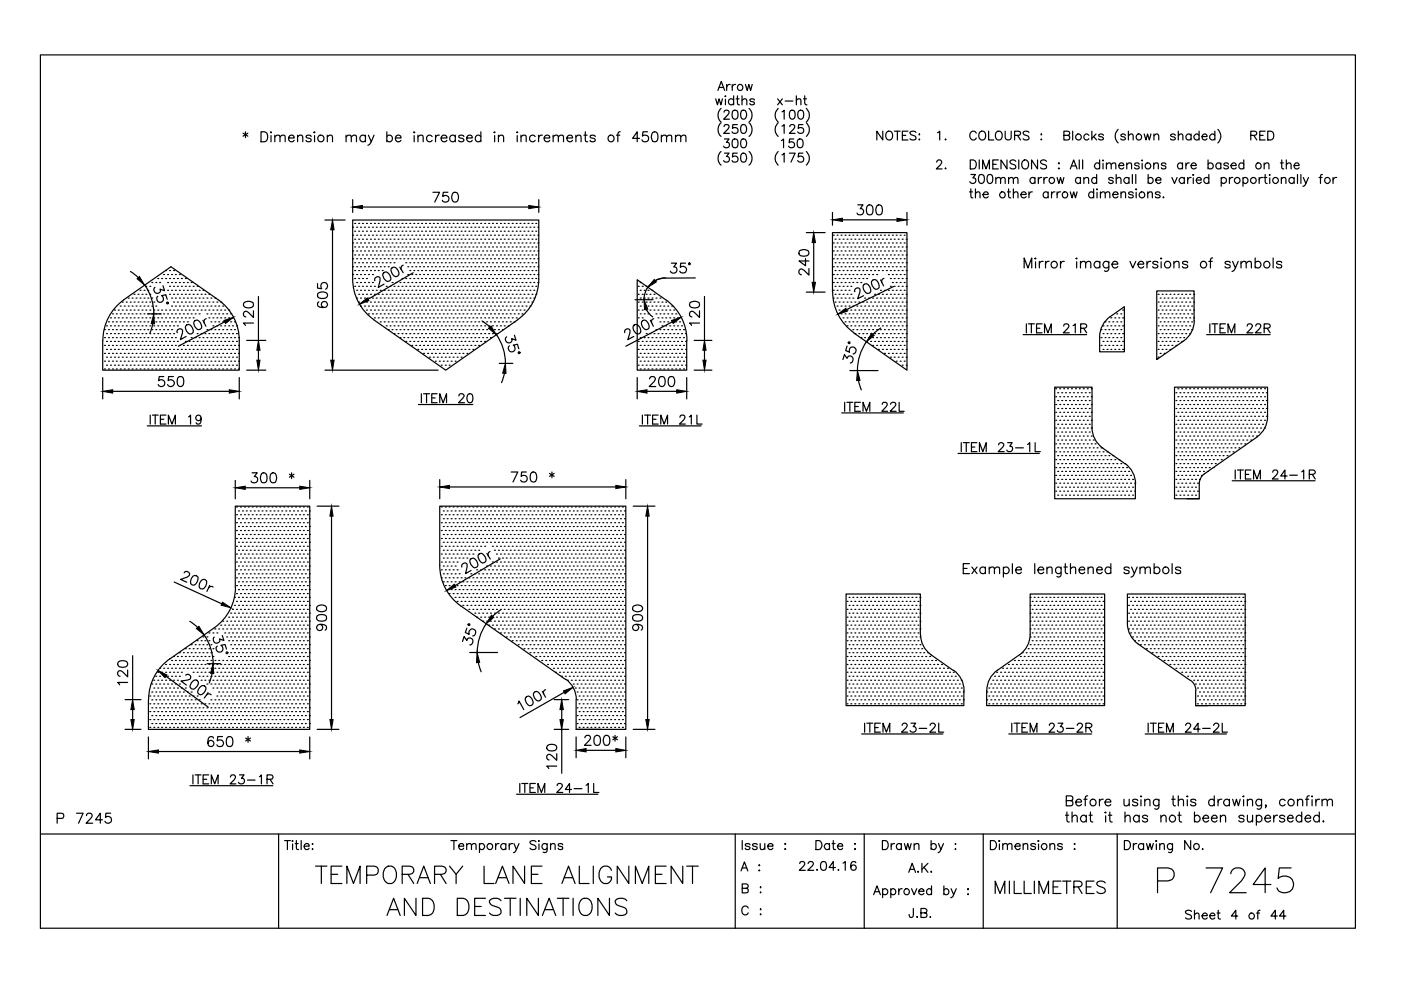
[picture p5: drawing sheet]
<svg xmlns="http://www.w3.org/2000/svg" width="297mm" height="210mm" viewBox="0 0 297 210" stroke-linecap="round" stroke-linejoin="round" font-family="sans-serif">
<g fill="none" stroke="#000" stroke-width=".25">
<path d="M8.6 11.6h278.8v185.2h-278.8zM152.2 19.2l.7-1.9 .7 1.9M152.5 18.5h.8M154.1 17.9v1.3M154.8 17.9a.64 .64 0 0 0-.7 .6M155.3 17.9v1.3M156 17.9a.63 .63 0 0 0-.7 .6M158 17.9l.4 1.3 .4-1.3 .3 1.3 .4-1.3M51.5 28.2l1 .7M52 27.9v1.3M52.5 28.2l-1 .7M55.3 27.9h.8a1.15 1.15 0 0 1 .7 1.1 1.15 1.15 0 0 1-.7 1.1h-.8z"/>
<path d="M57.5 28.7v1.4M57.5 27.9v.3zM58.3 29a.73 .73 0 0 1 1-.3l.1 1.4M58.3 28.7v1.4M59.4 29a.73 .73 0 0 1 1-.3l.1 1.4M61.2 29.3h1.2a.65 .65 0 0 0-.9-.6 .65 .65 0 0 0-.2 1.1 .63 .63 0 0 0 1.1 0M63.1 29l.5-.3h.5l.1 1.4M63.1 28.7v1.4M66 29a.63 .63 0 0 0-1.1 0l.1 .2 .9 .3 .1 .3a.63 .63 0 0 1-1.1 0M66.7 27.9v.3l-.1-.1zM66.7 28.7v1.4M69.4 29l.5-.3h.5l.1 1.4"/>
<path d="M69.4 28.7v1.4M73.4 29a.73 .73 0 0 1 1-.3l.1 1.4M73.4 28.7v1.4M74.5 29l.5-.3h.5l.1 1.4M77.5 29a.66 .66 0 0 0-1-.1 .66 .66 0 0 0 0 .9 .66 .66 0 0 0 1 0M77.5 28.7v1.4M78.1 28.7l.6 1.4 .6-1.4M78.7 30.1l-.4 .5-.3 .2M82 29a.66 .66 0 0 1 1-.1 .66 .66 0 0 1 0 .9 .66 .66 0 0 1-1 0M82 27.9v2.2M83.8 29.3h1.2a.65 .65 0 0 0-.9-.6 .65 .65 0 0 0-.2 1.1 .63 .63 0 0 0 1.1 0M87.8 27.9l.1 .2-.1 .1z"/>
<path d="M87.8 28.7v1.4M88.6 29a.73 .73 0 0 1 1-.3l.1 1.4M88.6 28.7v1.4M91.6 29a.66 .66 0 0 0-1-.1 .66 .66 0 0 0 0 .9 .66 .66 0 0 0 1 0M92.3 28.7v1.4M93.1 28.7a.65 .65 0 0 0-.8 .6M93.5 29.3h1.3a.66 .66 0 0 0-1-.6 .66 .66 0 0 0-.2 1.1 .68 .68 0 0 0 1.2 0M96.5 29a.66 .66 0 0 0-.9-.1 .66 .66 0 0 0 0 .9 .66 .66 0 0 0 .9 0M96.5 28.7v1.4M98.4 29a.64 .64 0 0 0-1.1 0v.2l.8 .1 .3 .5a.64 .64 0 0 1-1.1 0M98.9 29.3h1.2a.65 .65 0 0 0-.9-.6 .65 .65 0 0 0-.2 1.1 .64 .64 0 0 0 1.1 0M102 29a.66 .66 0 0 0-1-.1 .66 .66 0 0 0 0 .9 .66 .66 0 0 0 1 0"/>
<path d="M102 27.9v2.2M104.9 27.9v.3l-.2-.1zM104.9 28.7v1.4M105.7 29l.4-.3h.6l.1 1.4M105.7 28.7v1.4M109.7 28.7v1.4M109.7 27.9l.1 .2-.1 .1zM110.5 29a.73 .73 0 0 1 1-.3l.1 1.4M110.5 28.7v1.4M113.5 29a.66 .66 0 0 0-1-.1 .66 .66 0 0 0 0 .9 .66 .66 0 0 0 1 0M114.2 28.7v1.4M115 28.7a.65 .65 0 0 0-.8 .6"/>
<path d="M115.4 29.3h1.2a.65 .65 0 0 0-1-.6 .65 .65 0 0 0-.1 1.1 .64 .64 0 0 0 1.1 0M117.3 29a.73 .73 0 0 1 1-.3l.1 1.4M117.3 28.7v1.4M118.4 29a.73 .73 0 0 1 1-.3l.1 1.4M120.2 29.3h1.2a.65 .65 0 0 0-.9-.6 .65 .65 0 0 0-.2 1.1 .64 .64 0 0 0 1.1 0M122.1 29l.5-.3h.5l.1 1.4M122.1 28.7v1.4M123.8 28.7h.7M124.1 27.9v1.7l.1 .4 .4 .1M126.2 29a.64 .64 0 0 0-1.1 0l.1 .2 .7 .1 .3 .5a.64 .64 0 0 1-1.1 0M130.7 28.7h.7M131.5 27.9l-.4 .2-.1 .3v1.7"/>
<path d="M135.6 29.3h-1.5l1-1.4v2.2M137.3 27.9h-1l-.1 1a.74 .74 0 0 1 1.1-.1 .74 .74 0 0 1-.1 1.1 .74 .74 0 0 1-1.1-.3M138.4 28.1a.66 .66 0 0 1 1 .3 1.84 1.84 0 0 1-.2 1.6 .67 .67 0 0 1-1-.4 1.59 1.59 0 0 1 .2-1.5zM140.2 29a.73 .73 0 0 1 1-.3l.1 1.4M140.2 28.7v1.4M141.3 29a.73 .73 0 0 1 1-.3l.1 1.4M143.2 29a.73 .73 0 0 1 1-.3l.1 1.4M143.2 28.7v1.4M144.3 29a.73 .73 0 0 1 1-.3l.1 1.4M151.7 21l.4 1.2 .4-1.2 .3 1.2 .4-1.2M152.9 23a1.93 1.93 0 0 0 0 2.9M152.9 26a1.93 1.93 0 0 0 0 2.9"/>
<path d="M152.9 32.1a1.93 1.93 0 0 0 0 2.9M153.5 23.8l.4-.4 .6 .1a.6 .6 0 0 1-.2 .8l-.9 1h1.3M153.5 26.8l.4-.4 .6 .2a.61 .61 0 0 1-.2 .8l-.9 .9h1.3M153.6 29.5h1l-.6 .7a.62 .62 0 0 1 .5 1 .62 .62 0 0 1-1.1-.2M153.6 32.5h1l-.6 .7a.63 .63 0 0 1 .5 1 .63 .63 0 0 1-1.1-.2M153.8 20.3v.2zM153.8 21v1.2M155.5 23.5a.67 .67 0 0 1 .9 .2 .99 .99 0 0 1-.6 1.6 1.25 1.25 0 0 1-.3-1.8zM155.5 29.5a.67 .67 0 0 1 .9 .3 1.64 1.64 0 0 1-.2 1.4 .67 .67 0 0 1-.9-.2 1.64 1.64 0 0 1 .2-1.5zM155.5 21.2a.61 .61 0 0 0-.9-.1 .61 .61 0 0 0 0 .9 .61 .61 0 0 0 .9-.1M155.5 20.3v1.9M156.1 21h.6"/>
<path d="M156.3 26.4h-.9l-.1 .8a.67 .67 0 0 1 1 0 .67 .67 0 0 1-.1 1 .67 .67 0 0 1-1-.3M156.3 32.5h-.9l-.1 .8a.67 .67 0 0 1 1 0 .67 .67 0 0 1-.1 1 .67 .67 0 0 1-1-.3M156.4 20.3v1.5v.3l.4 .1M157.3 23.5a.61 .61 0 0 1 .9 .2 .99 .99 0 0 1-.7 1.6 1.29 1.29 0 0 1-.2-1.8zM157.3 26.5a.61 .61 0 0 1 .9 .3 .88 .88 0 0 1 .1 1 .88 .88 0 0 1-1 .4 1.51 1.51 0 0 1 0-1.7zM157.3 29.5a.61 .61 0 0 1 .9 .3 .88 .88 0 0 1 .1 1.1 .88 .88 0 0 1-1 .3 1.51 1.51 0 0 1 0-1.7zM157.3 32.6a.55 .55 0 0 1 .9 .3 .88 .88 0 0 1 .1 1 .88 .88 0 0 1-1 .4 1.51 1.51 0 0 1 0-1.7zM157.3 21.3l.5-.3h.4l.1 1.2M157.3 20.3v1.9M158.8 23a1.93 1.93 0 0 1 0 2.9M158.8 26a1.93 1.93 0 0 1 0 2.9M158.8 32.1a1.93 1.93 0 0 1 0 2.9"/>
<path d="M159.9 21.2a.58 .58 0 0 0-.9 0l.1 .2 .8 .3v.2a.54 .54 0 0 1-.4 .3 .54 .54 0 0 1-.5-.3M164.9 21l1 1.2M165 23a1.93 1.93 0 0 0 0 2.9M165 26a1.93 1.93 0 0 0 0 2.9M165 32.1a1.93 1.93 0 0 0 0 2.9M165.7 29.8l.4-.3v1.8M165.8 23.7l.5-.3v1.9M165.8 26.8l.5-.4v1.9M165.8 32.9l.5-.4v1.9M165.9 21l-1 1.2M166.5 21.4h1.6M167.4 32.5h1.2l-.9 1.9"/>
<path d="M167.4 26.8l.4-.4 .6 .2a.61 .61 0 0 1-.2 .8l-.8 .9h1.2M167.6 23.5a.61 .61 0 0 1 .9 .2 .99 .99 0 0 1-.6 1.6 1.29 1.29 0 0 1-.3-1.8zM168.3 29.5h-.9l-.1 .8a.66 .66 0 0 1 1 0 .66 .66 0 0 1-.2 1 .66 .66 0 0 1-.9-.3M168.8 21.3l.5-.3h.4l.1 1.2M168.8 20.3v1.9M169.3 29.5a.67 .67 0 0 1 .9 .3 1.21 1.21 0 0 1-.5 1.5l-.4-.1a1.51 1.51 0 0 1 0-1.7zM169.4 23.5a.63 .63 0 0 1 .9 .2 .99 .99 0 0 1-.6 1.6 1.2 1.2 0 0 1-.3-1.8zM170.2 26.4h-.9l-.1 .8a.67 .67 0 0 1 1 0 .67 .67 0 0 1-.1 1 .67 .67 0 0 1-1-.3M170.2 32.5h-.9l-.1 .8a.67 .67 0 0 1 1 0 .67 .67 0 0 1-.1 1 .67 .67 0 0 1-1-.3M170.4 21h.6M170.6 20.3v1.5l.1 .3 .4 .1M171 23a1.93 1.93 0 0 1 0 2.9"/>
<path d="M171 26a1.93 1.93 0 0 1 0 2.9M171 32.1a1.93 1.93 0 0 1 0 2.9M187.2 27.8v1.9l-1.3-1.9v1.9M188 28.1a.78 .78 0 0 1 1-.1 .78 .78 0 0 1 .2 1 .77 .77 0 0 1-.9 .7 .77 .77 0 0 1-.5-1.2zM189.6 27.8h1.3M190.3 27.8v1.9M191.3 28.7h.7M192.5 27.8h-1.2v1.9h1.2M194.2 28.1a.74 .74 0 0 0-1.3 .1l.2 .3 .9 .4a.45 .45 0 0 1 .2 .5 .45 .45 0 0 1-.4 .3h-.4l-.5-.3M194.8 29.6h.2zM194.9 28.4v.2zM198.6 34.4l.3-.5h.4l.3 .2a.61 .61 0 0 1-.2 .8l-.9 .9h1.2"/>
<path d="M198.8 28.2l.4-.4v1.9M200.4 29.6h.2zM200.4 35.7h.2zM205.7 33.9h.6a1.02 1.02 0 0 1 .7 1 1.02 1.02 0 0 1-.7 .9h-.6zM205.8 37h1l-.5 .7a.64 .64 0 0 1 .5 1 .64 .64 0 0 1-1.1 0l-.1-.2M207 28.2a.64 .64 0 0 0-1-.3 .93 .93 0 0 0-.4 1.2 .93 .93 0 0 0 1.1 .5l.3-.3M207.6 33.9v1.9M207.7 28.1a.78 .78 0 0 1 1-.1 .78 .78 0 0 1 .3 1 .77 .77 0 0 1-1 .7 .77 .77 0 0 1-.5-1.2zM207.7 37.1a.67 .67 0 0 1 .9 .2 .99 .99 0 0 1-.6 1.6 1.25 1.25 0 0 1-.3-1.8zM208.3 35.8v-1.9l.8 1.9 .7-1.9v1.9M209.5 37.1a.61 .61 0 0 1 .9 .2 .99 .99 0 0 1-.6 1.6 1.29 1.29 0 0 1-.3-1.8zM209.6 27.8v1.9h1.1"/>
<path d="M210.5 34.8h.7M211.1 38l.3-.3a.44 .44 0 0 1 .7 .3v.9M211.1 37.6v1.3M211.2 28.1a.78 .78 0 0 1 1-.1 .78 .78 0 0 1 .3 1 .77 .77 0 0 1-1 .7 .77 .77 0 0 1-.5-1.2zM211.7 33.9h-1.2v1.9h1.2M212.1 38l.5-.4 .4 .1 .1 1.2M213.1 27.8v1.4a.65 .65 0 0 0 .7 .5 .65 .65 0 0 0 .6-.5v-1.4M213.5 33.9v1.9l-1.3-1.9v1.9M213.8 38l.5-.4 .4 .1 .2 1.2M213.8 37.6v1.3M214.9 38l.4-.4 .4 .1 .1 1.2M215.1 28.7l1.1-.1 .2-.3-.1-.3-.4-.2h-.8v1.9"/>
<path d="M215.4 34.2a.67 .67 0 0 0-.7-.3 .67 .67 0 0 0-.6 .5l.4 .4 .7 .2 .2 .6a.82 .82 0 0 1-1.3 0M215.7 28.7l.7 1M216 33.9v1.9M216.8 34.2l.4-.3a.95 .95 0 0 1 .9 1 .95 .95 0 0 1-.9 .9l-.2-.1a1.16 1.16 0 0 1-.2-1.5zM218.2 28.1a.7 .7 0 0 0-1.3 .1l.2 .3 .9 .4a.45 .45 0 0 1 .1 .5 .45 .45 0 0 1-.4 .3h-.3l-.5-.3M219.4 37.9a.59 .59 0 0 0-.8-.1 .59 .59 0 0 0 0 .9 .59 .59 0 0 0 .8-.1M219.4 37.6v1.3M220 33.9v1.9l-1.3-1.9v1.9M220.1 37.6v1.3M220.7 29.6h.2zM220.8 28.4v.2zM220.9 37.6a.63 .63 0 0 0-.8 .6"/>
<path d="M221.3 37.6v1.3M221.9 34.2a.71 .71 0 0 0-.7-.3 .71 .71 0 0 0-.6 .5l.4 .4 .7 .2 .2 .6a.88 .88 0 0 1-1.3 0M222.1 37.6a.58 .58 0 0 0-.8 .6M224.1 37.6l.4 1.3 .3-1.3 .4 1.3 .4-1.3M224.4 34.6h.2l-.1 .2zM224.4 35.7h.2zM225.6 28.7l1-.1 .2-.3-.1-.3-.3-.2h-.8v1.9h.8l.3-.2 .1-.5-.4-.3M226.9 35.8l.7-1.9 .8 1.9M227.2 35.2h.9M227.4 27.8v1.9M228.8 33.9v1.9M229.1 37.9a.59 .59 0 0 0-.9-.1 .59 .59 0 0 0 0 .9 .59 .59 0 0 0 .9-.1"/>
<path d="M229.1 37.6v1.3M229.5 33.9v1.9M229.8 38l.3-.3a.44 .44 0 0 1 .7 .3v.9M229.8 37.6v1.3M230.9 28.7a.59 .59 0 0 0-.9-.1 .59 .59 0 0 0 0 .9 .59 .59 0 0 0 .9-.1M231.5 27.8v1.9M231.9 29l.6 .7M232.4 28.4l-.9 .9M232.5 37.9a.59 .59 0 0 0-.9-.1 .59 .59 0 0 0 0 .9 .59 .59 0 0 0 .9-.1M232.5 37v1.9M233.1 34.8a.61 .61 0 0 0-.9-.1 .61 .61 0 0 0 0 1 .61 .61 0 0 0 .9-.1M233.1 33.9v1.9"/>
<path d="M233.9 34.6v1.2M233.9 33.9v.2zM233.9 28.7a.57 .57 0 0 0-1 0l.1 .2 .9 .3v.2a.62 .62 0 0 1-1 0M234.6 34.9l.4-.4 .5 .1 .1 1.2M234.6 34.5v1.3M235.6 34.9l.4-.4 .5 .1 .1 1.2M236 37.9a.57 .57 0 0 0-1 0l.3 .3 .6 .2 .1 .2a.53 .53 0 0 1-.5 .3 .53 .53 0 0 1-.5-.3M236.7 38l.4-.4 .4 .1 .2 1.2M236.7 37v1.9M237.1 27.4a1.93 1.93 0 0 0 0 2.9M237.2 35.1h1.1a.55 .55 0 0 0-.7-.6 .55 .55 0 0 0-.4 .8 .57 .57 0 0 0 .4 .5 .57 .57 0 0 0 .7-.2M238.6 28.7a.56 .56 0 0 0-.9-.2v.4l.7 .1 .2 .4a.57 .57 0 0 1-1 0"/>
<path d="M238.9 34.9l.5-.4 .4 .1 .1 1.2M238.9 34.5v1.3M239.2 28.8l.5-.4 .5 .1 .1 1.2M239.2 27.8v1.9M239.4 37.9a.61 .61 0 0 0-.9-.1 .61 .61 0 0 0 0 .9 .61 .61 0 0 0 .9-.1M239.4 37.6v1.3M240.1 37v1.9M240.8 37v1.9M241.5 34.8a.53 .53 0 0 0-.5-.3 .53 .53 0 0 0-.4 .3l.2 .3 .6 .2 .1 .3a.57 .57 0 0 1-.9 0M242.2 34.6v1.2M242.2 33.9v.2zM242.6 28.4l.4 1.3 .3-1.3 .4 1.3 .3-1.3"/>
<path d="M243.4 37.9a.59 .59 0 0 1 .9-.1 .59 .59 0 0 1 0 .9 .59 .59 0 0 1-.9-.1M243.4 37v1.9M244.6 34.9l.4-.4 .5 .1 .1 1.2M244.6 34.5v1.3M244.7 28.8l.4-.4 .4 .1 .2 1.2M244.7 28.4v1.3M245 38.2h1.1a.59 .59 0 0 0-.9-.5 .59 .59 0 0 0 .1 1.1 .5 .5 0 0 0 .8-.2M247.2 34.8a.53 .53 0 0 0-.5-.3 .53 .53 0 0 0-.5 .3l.3 .3 .6 .2 .1 .3a.57 .57 0 0 1-1 0M248.5 37.6l.5 1.3 .6-1.3M249.2 28.7a.57 .57 0 0 0-1 0l.1 .2 .8 .3 .1 .2a.62 .62 0 0 1-1 0M249.8 28.8l.4-.4 .5 .1 .1 1.2M249.8 27.8v1.9"/>
<path d="M250.7 34.8a.59 .59 0 0 0-.9 0 .59 .59 0 0 0 0 .8 .59 .59 0 0 0 .9 0M250.7 34.5v1.3M251.1 37.9a.61 .61 0 0 0-.9-.1 .61 .61 0 0 0 0 .9 .61 .61 0 0 0 .9-.1M251.1 37.6v1.3M251.4 34.5v1.3M251.8 37.6v1.3M252.2 34.5a.63 .63 0 0 0-.8 .6M252.5 35.1h1.1a.6 .6 0 0 0-.8-.5 .6 .6 0 0 0-.2 1 .62 .62 0 0 0 1 0M252.5 28.7a.61 .61 0 0 0-.9-.1 .61 .61 0 0 0 0 .9 .61 .61 0 0 0 .9-.1M252.5 28.4v1.3M252.5 37.6a.58 .58 0 0 0-.7 .6M253 37.7v1.2"/>
<path d="M253 37v.2zM253.6 38.2h1.1v-.2a.58 .58 0 0 0-.9-.1 .58 .58 0 0 0 0 .8 .58 .58 0 0 0 .9-.1M254.2 28.7a.61 .61 0 0 0-.9-.1 .61 .61 0 0 0 0 .9 .61 .61 0 0 0 .9-.1M254.2 27.8v1.9M254.9 29h1a.56 .56 0 0 0-.6-.6 .56 .56 0 0 0-.4 .8 .58 .58 0 0 0 .4 .5 .58 .58 0 0 0 .6-.3M256.1 34.8a.61 .61 0 0 1 .9-.1 .61 .61 0 0 1 0 1 .61 .61 0 0 1-.9-.1M256.1 33.9v1.9M256.3 37.9a.59 .59 0 0 0-.9-.1 .59 .59 0 0 0 0 .9 .59 .59 0 0 0 .9-.1M256.3 37v1.9M257.6 28.7a.61 .61 0 0 0-.9-.1 .61 .61 0 0 0 0 .9 .61 .61 0 0 0 .9-.1M257.6 27.8v1.9M258.2 27.4a1.93 1.93 0 0 1 0 2.9"/>
<path d="M258.8 34.8a.59 .59 0 0 0-.8 0 .59 .59 0 0 0 0 .8 .59 .59 0 0 0 .8 0M258.8 34.5v1.3M258.9 37.9a.61 .61 0 0 1 .9-.1 .61 .61 0 0 1 0 .9 .61 .61 0 0 1-.9-.1M258.9 37.6v1.9M260.4 34.8a.53 .53 0 0 0-.4-.3 .53 .53 0 0 0-.5 .3l.2 .3 .7 .2v.3a.57 .57 0 0 1-.9 0M260.7 37.6v1.3M261 35.1h1.1a.6 .6 0 0 0-.8-.5 .6 .6 0 0 0-.2 1 .62 .62 0 0 0 1 0M261.4 37.6a.58 .58 0 0 0-.7 .6M263.5 37.9a.59 .59 0 0 1 .9-.1 .59 .59 0 0 1 0 .9 .59 .59 0 0 1-.9-.1M263.5 37.6v1.9M263.7 34.8a.59 .59 0 0 0-.9 0 .59 .59 0 0 0 0 .8 .59 .59 0 0 0 .9 0M263.7 33.9v1.9"/>
<path d="M265.2 28.7h.8l.4-.2a.41 .41 0 0 0-.2-.6l-1-.1v1.9M265.8 28.7l.7 1M267 37.6v1.3M267.1 28.7h.7M267.7 37.6a.58 .58 0 0 0-.7 .6M267.9 37.6h.7M268 34.9l.5-.4 .5 .1v1.2M268 34.5v1.3M268.2 37v1.5l.1 .3 .4 .1M268.2 27.8h-1.1v1.9h1.1M268.8 27.8h.6a.99 .99 0 0 1 .7 .9 .99 .99 0 0 1-.7 1h-.6zM269.2 37.7v1.2"/>
<path d="M269.2 37v.2zM271.5 34.5h.6M271.7 38l.4-.4 .5 .1v1.2M271.7 37.6v1.3M271.8 33.9v1.6v.2l.4 .1M272.7 34.9l.5-.4 .4 .1 .1 1.2M272.7 33.9v1.9M274.4 35.1h1a.55 .55 0 0 0-.6-.6 .55 .55 0 0 0-.4 .8 .57 .57 0 0 0 .4 .5 .57 .57 0 0 0 .6-.2M274.4 37.9a.61 .61 0 0 0-.9-.1 .61 .61 0 0 0 0 .9 .61 .61 0 0 0 .9-.1M274.4 37.6v1.3M275.1 37v1.9M275.8 37v1.9"/>
<path d="M276.3 37.6l.6 1.3 .5-1.3M276.9 38.9a.67 .67 0 0 1-.7 .6M279.7 37.6h.6M280.4 37l-.4 .1v.2v1.6M282.6 37.6v1.3M283.4 37.6a.64 .64 0 0 0-.8 .6M27.7 57.6l1.6 1.3M32.2 59.9h.1M33 59.9h.1M33.5 59.1h.1M33.8 59.9h.1M34.3 59.1h.1"/>
<path d="M34.7 58.2h.1M35.1 57.4h.1M35.1 59.1h.1M35.5 59.9h.1M35.5 58.2h.1M36 57.4h.1M36 59.1h.1M36.4 59.9h.1M36.4 58.2h.1M36.8 57.4h.1M36.8 59.1h.1M37.2 59.9h.1"/>
<path d="M37.2 58.2h.1M37.6 59.1h.1M38 59.9h.1M38 58.2h.1M38.5 59.1h.1M38.9 59.9h.1M39.3 59.1h.1M39.7 59.9h.1M40.5 59.9h.1M68.9 46.7h4.3M70.5 48.7v27.7M74.8 59.2v-12.5h39.4v12.5"/>
<path d="M74.8 59.2a10.7 10.7 0 0 0 4.5 8.6l15.2 10.7 15.2-10.7a10.5 10.5 0 0 0 4.5-8.6M74.8 49.9h.1M74.8 48.2h.1M74.8 53.2h.1M74.8 51.5h.1M74.8 56.6h.1M74.8 54.9h.1M74.8 58.2h.1M74.8 42.3v2.7M75.2 50.7h.1M75.2 49h.1M75.2 47.4h.1"/>
<path d="M75.2 54.1h.1M75.2 52.4h.1M75.2 57.4h.1M75.2 55.7h.1M75.2 59.1h.1M75.6 49.9h.1M75.6 48.2h.1M75.6 53.2h.1M75.6 51.5h.1M75.6 56.6h.1M75.6 54.9h.1M75.6 59.9h.1"/>
<path d="M75.6 58.2h.1M76 50.7h.1M76 49h.1M76 47.4h.1M76 54.1h.1M76 52.4h.1M76 57.4h.1M76 55.7h.1M76 59.1h.1M76.4 49.9h.1M76.4 48.2h.1M76.4 53.2h.1"/>
<path d="M76.4 51.5h.1M76.4 56.6h.1M76.4 54.9h.1M76.4 59.9h.1M76.4 58.2h.1M76.8 50.7h.1M76.8 49h.1M76.8 47.4h.1M76.8 54.1h.1M76.8 52.4h.1M76.8 57.4h.1M76.8 55.7h.1"/>
<path d="M76.8 59.1h.1M76.8 43.9h35.3M77.3 49.9h.1M77.3 48.2h.1M77.3 53.2h.1M77.3 51.5h.1M77.3 56.6h.1M77.3 54.9h.1M77.3 59.9h.1M77.3 58.2h.1M77.7 50.7h.1M77.7 49h.1"/>
<path d="M77.7 47.4h.1M77.7 54.1h.1M77.7 52.4h.1M77.7 57.4h.1M77.7 55.7h.1M77.7 59.1h.1M78.1 49.9h.1M78.1 48.2h.1M78.1 53.2h.1M78.1 51.5h.1M78.1 56.6h.1M78.1 54.9h.1"/>
<path d="M78.1 59.9h.1M78.1 58.2h.1M78.5 50.7h.1M78.5 49h.1M78.5 47.4h.1M78.5 54.1h.1M78.5 52.4h.1M78.5 57.4h.1M78.5 55.7h.1M79 49.9h.1M79 48.2h.1M79 53.2h.1"/>
<path d="M79 51.5h.1M79 56.6h.1M79 54.9h.1M79 59.9h.1M79 58.2h.1M79.4 50.7h.1M79.4 49h.1M79.4 47.4h.1M79.4 54.1h.1M79.4 52.4h.1M79.4 57.4h.1M79.4 55.7h.1"/>
<path d="M79.5 59.5l-.1-.3 .2-.3a.67 .67 0 0 1 .9-.1l.1 .8-.4 1.4 1.2-.8M79.8 49.9h.1M79.8 48.2h.1M79.8 53.2h.1M79.8 51.5h.1M79.8 56.6h.1M79.8 54.9h.1M80.2 50.7h.1M80.2 49h.1M80.2 47.4h.1M80.2 54.1h.1M80.2 52.4h.1"/>
<path d="M80.2 57.4h.1M80.2 55.7h.1M80.6 49.9h.1M80.6 48.2h.1M80.6 53.2h.1M80.6 51.5h.1M80.6 56.6h.1M80.6 54.9h.1M81 50.7h.1M81 49h.1M81 47.4h.1M81 54.1h.1"/>
<path d="M81 52.4h.1M81 57.4h.1M81 55.7h.1M81.2 58a.69 .69 0 0 1 1-.2 1.77 1.77 0 0 1 .7 1.5 .69 .69 0 0 1-1.1 .2 1.77 1.77 0 0 1-.6-1.5zM81.5 49.9h.1M81.5 48.2h.1M81.5 53.2h.1M81.5 51.5h.1M81.5 56.6h.1M81.5 54.9h.1M81.9 50.7h.1M81.9 49h.1"/>
<path d="M81.9 47.4h.1M81.9 54.1h.1M81.9 52.4h.1M81.9 55.7h.1M82.3 49.9h.1M82.3 48.2h.1M82.3 53.2h.1M82.3 51.5h.1M82.3 56.6h.1M82.3 54.9h.1M82.7 50.7h.1M82.7 49h.1"/>
<path d="M82.7 47.4h.1M82.7 54.1h.1M82.7 52.4h.1M82.7 55.7h.1M82.9 57a.69 .69 0 0 1 1-.2 1.31 1.31 0 0 1 .4 1.7l-.1 .1a1.1 1.1 0 0 1-1.3-1.2zM83.1 49.9h.1M83.1 48.2h.1M83.1 53.2h.1M83.1 51.5h.1M83.1 54.9h.1M83.1 59.9h.1M83.5 50.7h.1"/>
<path d="M83.5 49h.1M83.5 47.4h.1M83.5 54.1h.1M83.5 52.4h.1M83.5 55.7h.1M84 49.9h.1M84 48.2h.1M84 53.2h.1M84 51.5h.1M84 54.9h.1M84 59.9h.1M84.4 50.7h.1"/>
<path d="M84.4 49h.1M84.4 47.4h.1M84.4 54.1h.1M84.4 52.4h.1M84.8 56.6l.7 1.2M84.8 49.9h.1M84.8 48.2h.1M84.8 53.2h.1M84.8 51.5h.1M84.8 54.9h.1M84.8 59.9h.1M85.2 50.7h.1"/>
<path d="M85.2 49h.1M85.2 47.4h.1M85.2 54.1h.1M85.2 52.4h.1M85.2 59.1h.1M85.5 56.2a.73 .73 0 0 0-.4 1M85.6 49.9h.1M85.6 48.2h.1M85.6 53.2h.1M85.6 51.5h.1M85.6 54.9h.1M85.6 59.9h.1"/>
<path d="M86 50.7h.1M86 49h.1M86 47.4h.1M86 54.1h.1M86 52.4h.1M86 55.7h.1M86 59.1h.1M86.5 49.9h.1M86.5 48.2h.1M86.5 53.2h.1M86.5 51.5h.1M86.5 56.6h.1"/>
<path d="M86.5 54.9h.1M86.5 59.9h.1M86.5 58.2h.1M86.9 50.7h.1M86.9 49h.1M86.9 47.4h.1M86.9 54.1h.1M86.9 52.4h.1M86.9 57.4h.1M86.9 55.7h.1M86.9 59.1h.1M87.3 49.9h.1"/>
<path d="M87.3 48.2h.1M87.3 53.2h.1M87.3 51.5h.1M87.3 56.6h.1M87.3 54.9h.1M87.3 59.9h.1M87.3 58.2h.1M87.6 57.8l-9.6 5.7M87.7 50.7h.1M87.7 49h.1M87.7 47.4h.1M87.7 54.1h.1"/>
<path d="M87.7 52.4h.1M87.7 57.4h.1M87.7 55.7h.1M87.7 59.1h.1M88.2 49.9h.1M88.2 48.2h.1M88.2 53.2h.1M88.2 51.5h.1M88.2 56.6h.1M88.2 54.9h.1M88.2 59.9h.1M88.2 58.2h.1"/>
<path d="M88.6 50.7h.1M88.6 49h.1M88.6 47.4h.1M88.6 54.1h.1M88.6 52.4h.1M88.6 57.4h.1M88.6 55.7h.1M88.6 59.1h.1M89 49.9h.1M89 48.2h.1M89 53.2h.1M89 51.5h.1"/>
<path d="M89 56.6h.1M89 54.9h.1M89 59.9h.1M89 58.2h.1M89.4 50.7h.1M89.4 49h.1M89.4 47.4h.1M89.4 54.1h.1M89.4 52.4h.1M89.4 55.7h.1M89.4 59.1h.1M89.4 57.4h.1"/>
<path d="M89.8 49.9h.1M89.8 48.2h.1M89.8 53.2h.1M89.8 51.5h.1M89.8 56.6h.1M89.8 54.9h.1M89.8 59.9h.1M89.8 58.2h.1M90.2 50.7h.1M90.2 49h.1M90.2 47.4h.1M90.2 54.1h.1"/>
<path d="M90.2 52.4h.1M90.2 55.7h.1M90.2 59.1h.1M90.2 57.4h.1M90.6 49.9h.1M90.6 48.2h.1M90.6 53.2h.1M90.6 51.5h.1M90.6 56.6h.1M90.6 54.9h.1M90.6 59.9h.1M90.6 58.2h.1"/>
<path d="M91.1 50.7h.1M91.1 49h.1M91.1 47.4h.1M91.1 54.1h.1M91.1 52.4h.1M91.1 55.7h.1M91.1 59.1h.1M91.1 57.4h.1M91.5 49.9h.1M91.5 48.2h.1M91.5 53.2h.1M91.5 51.5h.1"/>
<path d="M91.5 56.6h.1M91.5 54.9h.1M91.5 59.9h.1M91.5 58.2h.1M91.8 40.8h1.4l-1 2M91.9 50.7h.1M91.9 49h.1M91.9 47.4h.1M91.9 54.1h.1M91.9 52.4h.1M91.9 55.7h.1M91.9 59.1h.1"/>
<path d="M91.9 57.4h.1M92.3 49.9h.1M92.3 48.2h.1M92.3 53.2h.1M92.3 51.5h.1M92.3 56.6h.1M92.3 54.9h.1M92.3 59.9h.1M92.3 58.2h.1M92.7 50.7h.1M92.7 49h.1M92.7 47.4h.1"/>
<path d="M92.7 54.1h.1M92.7 52.4h.1M92.7 55.7h.1M92.7 59.1h.1M92.7 57.4h.1M93.1 49.9h.1M93.1 48.2h.1M93.1 53.2h.1M93.1 51.5h.1M93.1 56.6h.1M93.1 54.9h.1M93.1 59.9h.1"/>
<path d="M93.1 58.2h.1M93.6 50.7h.1M93.6 49h.1M93.6 47.4h.1M93.6 54.1h.1M93.6 52.4h.1M93.6 55.7h.1M93.6 59.1h.1M93.6 57.4h.1M94 49.9h.1M94 48.2h.1M94 53.2h.1"/>
<path d="M94 51.5h.1M94 56.6h.1M94 54.9h.1M94 59.9h.1M94 58.2h.1M94.4 50.7h.1M94.4 49h.1M94.4 47.4h.1M94.4 54.1h.1M94.4 52.4h.1M94.4 55.7h.1M94.4 59.1h.1"/>
<path d="M94.4 57.4h.1M94.8 49.9h.1M94.8 48.2h.1M94.8 53.2h.1M94.8 51.5h.1M94.8 56.6h.1M94.8 54.9h.1M94.8 59.9h.1M94.8 58.2h.1M95 40.8h-1l-.1 .9a.74 .74 0 0 1 1.1-.1 .74 .74 0 0 1-.1 1.1 .74 .74 0 0 1-1.1-.2M95.2 50.7h.1M95.2 49h.1"/>
<path d="M95.2 47.4h.1M95.2 54.1h.1M95.2 52.4h.1M95.2 55.7h.1M95.2 59.1h.1M95.2 57.4h.1M95.6 49.9h.1M95.6 48.2h.1M95.6 53.2h.1M95.6 51.5h.1M95.6 56.6h.1M95.6 54.9h.1"/>
<path d="M95.6 59.9h.1M95.6 58.2h.1M96.1 50.7h.1M96.1 49h.1M96.1 47.4h.1M96.1 54.1h.1M96.1 52.4h.1M96.1 55.7h.1M96.1 59.1h.1M96.1 57.4h.1M96.1 40.9a.69 .69 0 0 1 1 .2 1.05 1.05 0 0 1-.7 1.7 1.27 1.27 0 0 1-.3-1.9zM96.5 49.9h.1"/>
<path d="M96.5 48.2h.1M96.5 53.2h.1M96.5 51.5h.1M96.5 56.6h.1M96.5 54.9h.1M96.5 59.9h.1M96.5 58.2h.1M96.9 50.7h.1M96.9 49h.1M96.9 47.4h.1M96.9 54.1h.1M96.9 52.4h.1"/>
<path d="M96.9 55.7h.1M96.9 59.1h.1M96.9 57.4h.1M97.3 49.9h.1M97.3 48.2h.1M97.3 53.2h.1M97.3 51.5h.1M97.3 56.6h.1M97.3 54.9h.1M97.3 59.9h.1M97.3 58.2h.1M97.8 50.7h.1"/>
<path d="M97.8 49h.1M97.8 47.4h.1M97.8 54.1h.1M97.8 52.4h.1M97.8 55.7h.1M97.8 59.1h.1M97.8 57.4h.1M98.1 49.9h.1M98.1 48.2h.1M98.1 53.2h.1M98.1 51.5h.1M98.1 56.6h.1"/>
<path d="M98.1 54.9h.1M98.1 59.9h.1M98.1 58.2h.1M98.6 50.7h.1M98.6 49h.1M98.6 47.4h.1M98.6 54.1h.1M98.6 52.4h.1M98.6 55.7h.1M98.6 59.1h.1M98.6 57.4h.1M99 49.9h.1"/>
<path d="M99 48.2h.1M99 53.2h.1M99 51.5h.1M99 56.6h.1M99 54.9h.1M99 59.9h.1M99 58.2h.1M99.4 50.7h.1M99.4 49h.1M99.4 47.4h.1M99.4 54.1h.1M99.4 52.4h.1"/>
<path d="M99.4 55.7h.1M99.4 59.1h.1M99.4 57.4h.1M99.8 49.9h.1M99.8 48.2h.1M99.8 53.2h.1M99.8 51.5h.1M99.8 56.6h.1M99.8 54.9h.1M99.8 59.9h.1M99.8 58.2h.1M100.3 50.7h.1"/>
<path d="M100.3 49h.1M100.3 47.4h.1M100.3 54.1h.1M100.3 52.4h.1M100.3 55.7h.1M100.3 59.1h.1M100.3 57.4h.1M100.7 49.9h.1M100.7 48.2h.1M100.7 53.2h.1M100.7 51.5h.1M100.7 56.6h.1"/>
<path d="M100.7 54.9h.1M100.7 59.9h.1M100.7 58.2h.1M101.1 50.7h.1M101.1 49h.1M101.1 47.4h.1M101.1 54.1h.1M101.1 52.4h.1M101.1 55.7h.1M101.1 59.1h.1M101.1 57.4h.1M101.5 49.9h.1"/>
<path d="M101.5 48.2h.1M101.5 53.2h.1M101.5 51.5h.1M101.5 56.6h.1M101.5 54.9h.1M101.5 59.9h.1M101.5 58.2h.1M101.9 50.7h.1M101.9 49h.1M101.9 47.4h.1M101.9 54.1h.1M101.9 52.4h.1"/>
<path d="M101.9 55.7h.1M101.9 59.1h.1M101.9 57.4h.1M102.3 49.9h.1M102.3 48.2h.1M102.3 53.2h.1M102.3 51.5h.1M102.3 56.6h.1M102.3 54.9h.1M102.3 59.9h.1M102.3 58.2h.1M102.8 50.7h.1"/>
<path d="M102.8 49h.1M102.8 47.4h.1M102.8 54.1h.1M102.8 52.4h.1M102.8 55.7h.1M102.8 59.1h.1M102.8 57.4h.1M103.2 49.9h.1M103.2 48.2h.1M103.2 53.2h.1M103.2 51.5h.1M103.2 56.6h.1"/>
<path d="M103.2 54.9h.1M103.2 59.9h.1M103.2 58.2h.1M103.6 50.7h.1M103.6 49h.1M103.6 47.4h.1M103.6 54.1h.1M103.6 52.4h.1M103.6 55.7h.1M103.6 59.1h.1M103.6 57.4h.1M104 49.9h.1"/>
<path d="M104 48.2h.1M104 53.2h.1M104 51.5h.1M104 56.6h.1M104 54.9h.1M104 59.9h.1M104 58.2h.1M104.4 50.7h.1M104.4 49h.1M104.4 47.4h.1M104.4 54.1h.1M104.4 52.4h.1"/>
<path d="M104.4 55.7h.1M104.4 59.1h.1M104.4 57.4h.1M104.8 49.9h.1M104.8 48.2h.1M104.8 53.2h.1M104.8 51.5h.1M104.8 56.6h.1M104.8 54.9h.1M104.8 59.9h.1M104.8 58.2h.1M105.3 50.7h.1"/>
<path d="M105.3 49h.1M105.3 47.4h.1M105.3 54.1h.1M105.3 52.4h.1M105.3 55.7h.1M105.3 59.1h.1M105.3 57.4h.1M105.7 49.9h.1M105.7 48.2h.1M105.7 53.2h.1M105.7 51.5h.1M105.7 56.6h.1"/>
<path d="M105.7 54.9h.1M105.7 59.9h.1M105.7 58.2h.1M106.1 50.7h.1M106.1 49h.1M106.1 47.4h.1M106.1 52.4h.1M106.1 55.7h.1M106.1 54.1h.1M106.1 59.1h.1M106.1 57.4h.1M106.5 49.9h.1"/>
<path d="M106.5 48.2h.1M106.5 53.2h.1M106.5 51.5h.1M106.5 56.6h.1M106.5 54.9h.1M106.5 59.9h.1M106.5 58.2h.1M106.9 50.7h.1M106.9 49h.1M106.9 47.4h.1M106.9 52.4h.1M106.9 55.7h.1"/>
<path d="M106.9 54.1h.1M106.9 59.1h.1M106.9 57.4h.1M107.3 49.9h.1M107.3 48.2h.1M107.3 53.2h.1M107.3 51.5h.1M107.3 56.6h.1M107.3 54.9h.1M107.3 59.9h.1M107.3 58.2h.1M107.8 50.7h.1"/>
<path d="M107.8 49h.1M107.8 47.4h.1M107.8 52.4h.1M107.8 55.7h.1M107.8 54.1h.1M107.8 59.1h.1M107.8 57.4h.1M108.2 49.9h.1M108.2 48.2h.1M108.2 53.2h.1M108.2 51.5h.1M108.2 56.6h.1"/>
<path d="M108.2 54.9h.1M108.2 59.9h.1M108.2 58.2h.1M108.6 50.7h.1M108.6 49h.1M108.6 47.4h.1M108.6 52.4h.1M108.6 55.7h.1M108.6 54.1h.1M108.6 59.1h.1M108.6 57.4h.1M109 49.9h.1"/>
<path d="M109 48.2h.1M109 53.2h.1M109 51.5h.1M109 56.6h.1M109 54.9h.1M109 59.9h.1M109 58.2h.1M109.4 50.7h.1M109.4 49h.1M109.4 47.4h.1M109.4 52.4h.1M109.4 55.7h.1"/>
<path d="M109.4 54.1h.1M109.4 59.1h.1M109.4 57.4h.1M109.9 49.9h.1M109.9 48.2h.1M109.9 53.2h.1M109.9 51.5h.1M109.9 56.6h.1M109.9 54.9h.1M109.9 59.9h.1M109.9 58.2h.1M110.3 50.7h.1"/>
<path d="M110.3 49h.1M110.3 47.4h.1M110.3 52.4h.1M110.3 55.7h.1M110.3 54.1h.1M110.3 59.1h.1M110.3 57.4h.1M110.7 49.9h.1M110.7 48.2h.1M110.7 53.2h.1M110.7 51.5h.1M110.7 56.6h.1"/>
<path d="M110.7 54.9h.1M110.7 59.9h.1M110.7 58.2h.1M111.1 50.7h.1M111.1 49h.1M111.1 47.4h.1M111.1 52.4h.1M111.1 55.7h.1M111.1 54.1h.1M111.1 59.1h.1M111.1 57.4h.1M111.5 49.9h.1"/>
<path d="M111.5 48.2h.1M111.5 53.2h.1M111.5 51.5h.1M111.5 56.6h.1M111.5 54.9h.1M111.5 59.9h.1M111.5 58.2h.1M111.9 50.7h.1M111.9 49h.1M111.9 47.4h.1M111.9 52.4h.1M111.9 55.7h.1"/>
<path d="M111.9 54.1h.1M111.9 59.1h.1M111.9 57.4h.1M112.4 49.9h.1M112.4 48.2h.1M112.4 53.2h.1M112.4 51.5h.1M112.4 56.6h.1M112.4 54.9h.1M112.4 59.9h.1M112.4 58.2h.1M112.8 50.7h.1"/>
<path d="M112.8 49h.1M112.8 47.4h.1M112.8 52.4h.1M112.8 55.7h.1M112.8 54.1h.1M112.8 59.1h.1M112.8 57.4h.1M113.2 49.9h.1M113.2 48.2h.1M113.2 53.2h.1M113.2 51.5h.1M113.2 56.6h.1"/>
<path d="M113.2 54.9h.1M113.2 59.9h.1M113.2 58.2h.1M113.6 50.7h.1M113.6 49h.1M113.6 47.4h.1M113.6 52.4h.1M113.6 55.7h.1M113.6 54.1h.1M113.6 59.1h.1M113.6 57.4h.1M114 49.9h.1"/>
<path d="M114 48.2h.1M114 53.2h.1M114 51.5h.1M114 56.6h.1M114 54.9h.1M114 59.9h.1M114 58.2h.1M114.2 42.3v2.7M135.7 59.9h.1M141 58.9l-1.3 .2-.8 .4M141.1 58.9a4.6 4.6 0 0 0-4.6 4.6M142.3 55.8h1.1l-.6 .8a.7 .7 0 0 1 .6 1.1 .7 .7 0 0 1-1.3-.2"/>
<path d="M145.3 55.8h-1l-.1 .9a.75 .75 0 0 1 1.2 0 .75 .75 0 0 1-.2 1.1 .75 .75 0 0 1-1.1-.3M147.4 58.9l-6.3 .1M169.5 53.2a1.65 1.65 0 0 1 1.9 0 .66 .66 0 0 1-.3 1 1.84 1.84 0 0 1-1.6-.2zM170.8 54.8v1.5l-1.4-1h2.1M171 49.3h3.9M171.5 56.9v1.4l-1.3-1.2a.47 .47 0 0 0-.5-.1 .47 .47 0 0 0-.3 .4l.1 .6 .4 .3M172.5 51.4v8.5M176.5 45v2.8M176.7 49.9h.1M176.7 53.2h.1M176.7 51.5h.1M176.7 56.6h.1"/>
<path d="M176.7 54.9h.1M176.7 59.9h.1M176.7 58.2h.1M177.1 52.4h.1M177.1 50.7h.1M177.1 57.4h.1M177.1 55.7h.1M177.1 54.1h.1M177.1 59.1h.1M177.5 49.9h.1M177.5 53.2h.1M177.5 51.5h.1"/>
<path d="M177.5 56.6h.1M177.5 54.9h.1M177.5 59.9h.1M177.5 58.2h.1M177.9 52.4h.1M177.9 50.7h.1M177.9 57.4h.1M177.9 55.7h.1M177.9 54.1h.1M177.9 59.1h.1M178.3 49.9h.1M178.3 53.2h.1"/>
<path d="M178.3 51.5h.1M178.3 56.6h.1M178.3 54.9h.1M178.3 59.9h.1M178.3 58.2h.1M178.6 46.6h11.6M178.7 52.4h.1M178.7 50.7h.1M178.7 57.4h.1M178.7 55.7h.1M178.7 54.1h.1M178.7 59.1h.1"/>
<path d="M179.2 49.9h.1M179.2 53.2h.1M179.2 51.5h.1M179.2 56.6h.1M179.2 54.9h.1M179.2 59.9h.1M179.2 58.2h.1M179.6 52.4h.1M179.6 50.7h.1M179.6 57.4h.1M179.6 55.7h.1M179.6 54.1h.1"/>
<path d="M179.6 59.1h.1M180 49.9h.1M180 53.2h.1M180 51.5h.1M180 56.6h.1M180 54.9h.1M180 59.9h.1M180 58.2h.1M180.4 52.4h.1M180.4 50.7h.1M180.4 57.4h.1M180.4 55.7h.1"/>
<path d="M180.4 54.1h.1M180.4 59.1h.1M180.8 49.9h.1M180.8 53.2h.1M180.8 51.5h.1M180.8 56.6h.1M180.8 54.9h.1M180.8 59.9h.1M180.8 58.2h.1M181.2 52.4h.1M181.2 50.7h.1M181.2 57.4h.1"/>
<path d="M181.2 55.7h.1M181.2 54.1h.1M181.2 59.1h.1M181.7 49.9h.1M181.7 53.2h.1M181.7 51.5h.1M181.7 56.6h.1M181.7 54.9h.1M181.7 59.9h.1M181.7 58.2h.1M181.9 43.4h1.1l-.6 .8a.68 .68 0 0 1 .7 .8 .68 .68 0 0 1-.9 .6l-.3-.1-.2-.3M182.1 52.4h.1"/>
<path d="M182.1 50.7h.1M182.1 57.4h.1M182.1 55.7h.1M182.1 54.1h.1M182.1 59.1h.1M182.5 49.9h.1M182.5 53.2h.1M182.5 51.5h.1M182.5 56.6h.1M182.5 54.9h.1M182.5 59.9h.1M182.5 58.2h.1"/>
<path d="M182.9 52.4h.1M182.9 50.7h.1M182.9 57.4h.1M182.9 55.7h.1M182.9 54.1h.1M182.9 59.1h.1M183.3 49.9h.1M183.3 53.2h.1M183.3 51.5h.1M183.3 56.6h.1M183.3 54.9h.1M183.3 58.2h.1"/>
<path d="M183.7 52.4h.1M183.7 50.7h.1M183.7 57.4h.1M183.7 55.7h.1M183.7 54.1h.1M183.7 59.1h.1M184 43.6a.66 .66 0 0 1 1 .3 1.84 1.84 0 0 1-.2 1.6 .73 .73 0 0 1-1-.3 1.84 1.84 0 0 1 .2-1.6zM184.2 49.9h.1M184.2 53.2h.1M184.2 51.5h.1M184.2 56.6h.1M184.2 54.9h.1"/>
<path d="M184.2 58.2h.1M184.6 52.4h.1M184.6 50.7h.1M184.6 57.4h.1M184.6 55.7h.1M184.6 54.1h.1M184.8 59.6a.7 .7 0 0 1 1.1-.2 1.84 1.84 0 0 1 .5 1.6 .68 .68 0 0 1-1.1 .2 1.68 1.68 0 0 1-.5-1.6zM185 49.9h.1M185 53.2h.1M185 51.5h.1M185 56.6h.1M185 54.9h.1"/>
<path d="M185 58.2h.1M185.4 52.4h.1M185.4 50.7h.1M185.4 57.4h.1M185.4 55.7h.1M185.4 54.1h.1M185.9 49.9h.1M185.9 53.2h.1M185.9 51.5h.1M185.9 56.6h.1M185.9 54.9h.1M185.9 58.2h.1"/>
<path d="M186 43.6a.66 .66 0 0 1 1 .3 1.84 1.84 0 0 1-.2 1.6 .68 .68 0 0 1-1-.3 1.66 1.66 0 0 1 .2-1.6zM186.2 52.4h.1M186.2 50.7h.1M186.2 57.4h.1M186.2 55.7h.1M186.2 54.1h.1M186.7 49.9h.1M186.7 53.2h.1M186.7 51.5h.1M186.7 56.6h.1M186.7 54.9h.1M186.7 59.4l.6 1.2"/>
<path d="M187.1 52.4h.1M187.1 50.7h.1M187.1 57.4h.1M187.1 55.7h.1M187.1 54.1h.1M187.4 59a.65 .65 0 0 0-.4 .9M187.5 49.9h.1M187.5 53.2h.1M187.5 51.5h.1M187.5 56.6h.1M187.5 54.9h.1M187.9 52.4h.1"/>
<path d="M187.9 50.7h.1M187.9 57.4h.1M187.9 55.7h.1M187.9 54.1h.1M188.4 49.9h.1M188.4 53.2h.1M188.4 51.5h.1M188.4 56.6h.1M188.4 54.9h.1M188.4 58.2h.1M188.8 52.4h.1M188.8 50.7h.1"/>
<path d="M188.8 57.4h.1M188.8 55.7h.1M188.8 54.1h.1M188.8 59.1h.1M189.2 49.9h.1M189.2 53.2h.1M189.2 51.5h.1M189.2 56.6h.1M189.2 54.9h.1M189.2 59.9h.1M189.2 58.2h.1M189.6 52.4h.1"/>
<path d="M189.6 50.7h.1M189.6 57.4h.1M189.6 55.7h.1M189.6 54.1h.1M189.6 59.1h.1M190 49.9h.1M190 53.2h.1M190 51.5h.1M190 56.6h.1M190 54.9h.1M190 59.9h.1M190 58.2h.1"/>
<path d="M190.4 52.4h.1M190.4 50.7h.1M190.4 57.4h.1M190.4 55.7h.1M190.4 54.1h.1M190.4 59.1h.1M190.9 49.9h.1M190.9 53.2h.1M190.9 51.5h.1M190.9 56.6h.1M190.9 54.9h.1M190.9 59.9h.1"/>
<path d="M190.9 58.2h.1M191.3 52.4h.1M191.3 50.7h.1M191.3 57.4h.1M191.3 55.7h.1M191.3 54.1h.1M191.3 59.1h.1M191.7 49.9h.1M191.7 53.2h.1M191.7 51.5h.1M191.7 56.6h.1M191.7 54.9h.1"/>
<path d="M191.7 59.9h.1M191.7 58.2h.1M192.1 52.4h.1M192.1 50.7h.1M192.1 57.4h.1M192.1 55.7h.1M192.1 54.1h.1M192.1 59.1h.1M192.3 45v2.8M205.5 40.7h.7M205.8 40v1.6l.1 .3 .4 .1M206.8 41.1l.5-.4 .4 .1 .1 1.2"/>
<path d="M206.8 40v2M208.4 41.2h1.1a.58 .58 0 0 0-.8-.5 .58 .58 0 0 0-.2 1 .57 .57 0 0 0 1 0M213.6 40.7h.6M213.8 40v1.6l.1 .3 .4 .1M214.9 41.1l.4-.4 .4 .1 .1 1.2M214.9 40v2M216.5 41.2h1.1a.6 .6 0 0 0-.9-.5 .6 .6 0 0 0-.2 1 .62 .62 0 0 0 1.1 0M217.1 56.8v-2.1l.8 2.1 .9-2.1v2.1M218.2 40.7v1.3M218.9 40.7a.63 .63 0 0 0-.7 .5M219.6 55.5v1.3M219.6 54.7v.2l-.2-.1z"/>
<path d="M220.4 55.4v1.4M221.2 55.4a.65 .65 0 0 0-.8 .6M221.7 55.4v1.4M222.2 41a.59 .59 0 0 0-.9-.1 .59 .59 0 0 0 0 .9 .59 .59 0 0 0 .9-.1M222.2 40.7v1.3M222.4 55.4a.64 .64 0 0 0-.7 .6M222.9 40.7v1.3M223.7 40.7a.63 .63 0 0 0-.8 .5M224.1 40.7v1.3M224.8 55.4v1.4M224.8 40.7a.58 .58 0 0 0-.7 .5M225.7 55.4a.65 .65 0 0 0-.9 .6"/>
<path d="M226.9 40.7l.4 1.3 .3-1.3 .4 1.3 .4-1.3M228.3 55.5v1.3M228.3 54.7v.2l-.2-.1zM229.1 55.8l.5-.4 .5 .1 .1 1.3M229.1 55.4v1.4M230.2 55.8l.5-.4 .5 .1 .1 1.3M231.9 41a.59 .59 0 0 0-.9-.1 .59 .59 0 0 0 0 .9 .59 .59 0 0 0 .9-.1M231.9 40v2M232.6 40v.3zM232.6 40.8v1.2M233.2 55.7a.68 .68 0 0 0-1-.1 .68 .68 0 0 0 0 1 .68 .68 0 0 0 1-.1M233.2 55.4v1.4"/>
<path d="M233.3 41.1l.5-.4 .4 .1 .1 1.2M233.3 40.7v1.3M234.3 41.1l.5-.4 .4 .1 .1 1.2M235.1 55.4v1.6a.58 .58 0 0 1-.9 .4M235.1 55.7a.68 .68 0 0 0-1-.1 .68 .68 0 0 0 0 1 .68 .68 0 0 0 1-.1M235.8 56h1.2a.65 .65 0 0 0-.9-.5 .65 .65 0 0 0-.2 1 .63 .63 0 0 0 1.1 0M235.9 41.2h1.1a.6 .6 0 0 0-.8-.5 .6 .6 0 0 0-.2 1 .62 .62 0 0 0 1 0M237.7 41.1l.4-.4 .5 .1v1.2M237.7 40.7v1.3M239.6 55.4l.6 1.4 .6-1.4M240.3 41a.53 .53 0 0 0-.5-.3 .53 .53 0 0 0-.5 .3l.2 .2 .5 .1a.33 .33 0 0 1 .2 .6 .63 .63 0 0 1-.9-.2M240.9 40.8v1.2"/>
<path d="M240.9 40v.3zM241.3 56h1.2a.65 .65 0 0 0-.9-.5 .65 .65 0 0 0-.2 1 .63 .63 0 0 0 1.1 0M243.2 55.4v1.4M243.3 41.1l.5-.4 .4 .1 .1 1.2M243.3 40.7v1.3M244 55.4a.69 .69 0 0 0-.8 .6M245.5 55.7a.64 .64 0 0 0-1.1 0l.1 .2 .9 .3 .1 .3a.64 .64 0 0 1-1.1 0M246 41a.57 .57 0 0 0-1 0l.2 .2 .6 .2 .2 .3a.62 .62 0 0 1-1 0M246.2 55.5v1.3M246.2 54.7l.1 .1-.1 .1zM246.6 41.9h.2zM248.9 55.8l.5-.4 .5 .1 .1 1.3"/>
<path d="M248.9 55.4v1.4M251.8 55.7a.63 .63 0 0 0-1.1 0l.1 .2 .9 .3 .1 .3a.63 .63 0 0 1-1.1 0M256.3 55.4h.7M257.1 54.7l-.4 .1-.1 .3v1.7M260.8 55.7a.63 .63 0 0 0-1.1 0l.1 .2 .9 .3 .1 .3a.63 .63 0 0 1-1.1 0M261.3 55.4l.6 1.4 .6-1.4M261.9 56.8a.85 .85 0 0 1-.7 .7M263.1 55.8l.5-.4 .5 .1 .1 1.3M263.1 55.4v1.4M264.2 55.8l.5-.4 .5 .1 .1 1.3M266.1 55.7a.68 .68 0 0 1 1-.1 .68 .68 0 0 1 0 1 .68 .68 0 0 1-1-.1M266.1 54.7v2.1"/>
<path d="M269.9 54.7v2.1M271.8 55.7a.63 .63 0 0 0-1.1 0v.2l1 .3 .1 .3a.63 .63 0 0 1-1.1 0M21.8 72.2v6.3h28.9v-6.3M22.2 69.9h.1M22.2 73.2h.1M22.2 71.6h.1M22.2 76.6h.1M22.2 74.9h.1M22.2 78.2h.1M22.6 70.7h.1M22.6 69.1h.1M22.6 72.4h.1"/>
<path d="M22.6 75.7h.1M22.6 74.1h.1M22.6 77.4h.1M23 68.2h.1M23 69.9h.1M23 73.2h.1M23 71.6h.1M23 76.6h.1M23 74.9h.1M23 78.2h.1M23.4 67.4h.1M23.4 70.7h.1"/>
<path d="M23.4 69.1h.1M23.4 72.4h.1M23.4 75.7h.1M23.4 74.1h.1M23.4 77.4h.1M23.8 68.2h.1M23.8 66.5h.1M23.8 69.9h.1M23.8 73.2h.1M23.8 71.6h.1M23.8 76.6h.1M23.8 74.9h.1"/>
<path d="M23.8 78.2h.1M24.3 65.7h.1M24.3 67.4h.1M24.3 70.7h.1M24.3 69.1h.1M24.3 72.4h.1M24.3 75.7h.1M24.3 74.1h.1M24.3 77.4h.1M24.7 68.2h.1M24.7 66.5h.1M24.7 69.9h.1"/>
<path d="M24.7 73.2h.1M24.7 71.6h.1M24.7 76.6h.1M24.7 74.9h.1M24.7 78.2h.1M25.1 65.7h.1M25.1 67.4h.1M25.1 70.7h.1M25.1 69.1h.1M25.1 72.4h.1M25.1 75.7h.1M25.1 74.1h.1"/>
<path d="M25.1 77.4h.1M25.5 64.9h.1M25.5 68.2h.1M25.5 66.5h.1M25.5 69.9h.1M25.5 73.2h.1M25.5 71.6h.1M25.5 76.6h.1M25.5 74.9h.1M25.5 78.2h.1M25.9 65.7h.1M25.9 64.1h.1"/>
<path d="M25.9 67.4h.1M25.9 70.7h.1M25.9 69.1h.1M25.9 72.4h.1M25.9 75.7h.1M25.9 74.1h.1M25.9 77.4h.1M26.3 63.5l10-6.9 9.9 6.9a10.5 10.5 0 0 1 4.5 8.7M26.3 63.5a10.5 10.5 0 0 0-4.5 8.7M26.3 64.9h.1M26.3 68.2h.1M26.3 66.5h.1"/>
<path d="M26.3 69.9h.1M26.3 73.2h.1M26.3 71.6h.1M26.3 76.6h.1M26.3 74.9h.1M26.3 78.2h.1M26.8 65.7h.1M26.8 64.1h.1M26.8 67.4h.1M26.8 70.7h.1M26.8 69.1h.1M26.8 72.4h.1"/>
<path d="M26.8 75.7h.1M26.8 74.1h.1M26.8 77.4h.1M27.2 63.2h.1M27.2 64.9h.1M27.2 68.2h.1M27.2 66.5h.1M27.2 69.9h.1M27.2 73.2h.1M27.2 71.6h.1M27.2 76.6h.1M27.2 74.9h.1"/>
<path d="M27.2 78.2h.1M27.6 65.7h.1M27.6 64.1h.1M27.6 67.4h.1M27.6 70.7h.1M27.6 69.1h.1M27.6 72.4h.1M27.6 75.7h.1M27.6 74.1h.1M27.6 77.4h.1M28 63.2h.1M28 64.9h.1"/>
<path d="M28 68.2h.1M28 66.5h.1M28 69.9h.1M28 73.2h.1M28 71.6h.1M28 76.6h.1M28 74.9h.1M28 78.2h.1M28.4 62.4h.1M28.4 65.7h.1M28.4 64.1h.1M28.4 67.4h.1"/>
<path d="M28.4 70.7h.1M28.4 69.1h.1M28.4 72.4h.1M28.4 75.7h.1M28.4 74.1h.1M28.4 77.4h.1M28.8 63.2h.1M28.8 64.9h.1M28.8 68.2h.1M28.8 66.5h.1M28.8 69.9h.1M28.8 73.2h.1"/>
<path d="M28.8 71.6h.1M28.8 76.6h.1M28.8 74.9h.1M28.8 78.2h.1M29.3 62.4h.1M29.3 65.7h.1M29.3 64.1h.1M29.3 67.4h.1M29.3 70.7h.1M29.3 69.1h.1M29.3 72.4h.1M29.3 75.7h.1"/>
<path d="M29.3 74.1h.1M29.3 77.4h.1M29.7 63.2h.1M29.7 61.6h.1M29.7 64.9h.1M29.7 68.2h.1M29.7 66.5h.1M29.7 69.9h.1M29.7 73.2h.1M29.7 71.6h.1M29.7 76.6h.1M29.7 74.9h.1"/>
<path d="M29.7 78.2h.1M30.1 62.4h.1M30.1 65.7h.1M30.1 64.1h.1M30.1 67.4h.1M30.1 70.7h.1M30.1 69.1h.1M30.1 72.4h.1M30.1 75.7h.1M30.1 74.1h.1M30.1 77.4h.1M30.5 63.2h.1"/>
<path d="M30.5 61.6h.1M30.5 64.9h.1M30.5 68.2h.1M30.5 66.5h.1M30.5 69.9h.1M30.5 73.2h.1M30.5 71.6h.1M30.5 76.6h.1M30.5 74.9h.1M30.5 78.2h.1M30.7 60.4a10.6 10.6 0 0 1 1.9 6.1M30.9 60.7h.1"/>
<path d="M30.9 62.4h.1M30.9 65.7h.1M30.9 64.1h.1M30.9 67.4h.1M30.9 70.7h.1M30.9 69.1h.1M30.9 72.4h.1M30.9 75.7h.1M30.9 74.1h.1M30.9 77.4h.1M31.3 63.2h.1M31.3 61.6h.1"/>
<path d="M31.3 64.9h.1M31.3 68.2h.1M31.3 66.5h.1M31.3 69.9h.1M31.3 73.2h.1M31.3 71.6h.1M31.3 76.6h.1M31.3 74.9h.1M31.3 78.2h.1M31.3 66.5h2.9M31.8 60.7h.1M31.8 62.4h.1"/>
<path d="M31.8 65.7h.1M31.8 64.1h.1M31.8 67.4h.1M31.8 70.7h.1M31.8 69.1h.1M31.8 72.4h.1M31.8 75.7h.1M31.8 74.1h.1M31.8 77.4h.1M32.2 63.2h.1M32.2 64.9h.1M32.2 68.2h.1"/>
<path d="M32.2 66.5h.1M32.2 69.9h.1M32.2 73.2h.1M32.2 71.6h.1M32.2 76.6h.1M32.2 74.9h.1M32.2 78.2h.1M32.4 68.6l-.6 2M32.6 65.7h.1M32.6 64.1h.1M32.6 67.4h.1M32.6 70.7h.1"/>
<path d="M32.6 69.1h.1M32.6 72.4h.1M32.6 75.7h.1M32.6 74.1h.1M32.6 77.4h.1M33 64.9h.1M33 68.2h.1M33 66.5h.1M33 69.9h.1M33 73.2h.1M33 71.6h.1M33 76.6h.1"/>
<path d="M33 74.9h.1M33 78.2h.1M33.5 62.8a.74 .74 0 0 0 0 1.1 .74 .74 0 0 0 1.1-.1 .74 .74 0 0 0-.3-1.1l.9-.2 .2 1M33.5 65.7h.1M33.5 67.4h.1M33.5 70.7h.1M33.5 69.1h.1M33.5 72.4h.1M33.5 75.7h.1M33.5 74.1h.1M33.5 77.4h.1M33.8 68.2h.1"/>
<path d="M33.8 66.5h.1M33.8 69.9h.1M33.8 73.2h.1M33.8 71.6h.1M33.8 76.6h.1M33.8 74.9h.1M33.8 78.2h.1M34.3 65.7h.1M34.3 67.4h.1M34.3 70.7h.1M34.3 69.1h.1M34.3 72.4h.1"/>
<path d="M34.3 75.7h.1M34.3 74.1h.1M34.3 77.4h.1M34.6 60.6l.3 1-1-.3a.69 .69 0 0 1-.7 .9 .69 .69 0 0 1-.5-1l.2-.3M34.7 68.2h.1M34.7 66.5h.1M34.7 69.9h.1M34.7 73.2h.1M34.7 71.6h.1M34.7 76.6h.1M34.7 74.9h.1M34.7 78.2h.1"/>
<path d="M34.7 79.8h-.9l-.2 .9a.74 .74 0 0 1 1.1 0 .74 .74 0 0 1-.1 1.1 .74 .74 0 0 1-1.1-.3M35.1 65.7h.1M35.1 67.4h.1M35.1 70.7h.1M35.1 69.1h.1M35.1 72.4h.1M35.1 75.7h.1M35.1 74.1h.1M35.1 77.4h.1M35.5 61.6h.1M35.5 68.2h.1M35.5 66.5h.1"/>
<path d="M35.5 69.9h.1M35.5 73.2h.1M35.5 71.6h.1M35.5 76.6h.1M35.5 74.9h.1M35.5 78.2h.1M36 60.7h.1M36 62.4h.1M36 65.7h.1M36 67.4h.1M36 70.7h.1M36 69.1h.1"/>
<path d="M36 72.4h.1M36 75.7h.1M36 74.1h.1M36 77.4h.1M36.4 63.2h.1M36.4 61.6h.1M36.4 64.9h.1M36.4 68.2h.1M36.4 66.5h.1M36.4 69.9h.1M36.4 73.2h.1M36.4 71.6h.1"/>
<path d="M36.4 76.6h.1M36.4 74.9h.1M36.4 78.2h.1M36.8 79.8h-1.1v.9a.75 .75 0 0 1 1.1 0 .75 .75 0 0 1-.2 1.2 .75 .75 0 0 1-1.1-.4M36.8 60.7h.1M36.8 62.4h.1M36.8 65.7h.1M36.8 64.1h.1M36.8 67.4h.1M36.8 70.7h.1M36.8 69.1h.1M36.8 72.4h.1"/>
<path d="M36.8 75.7h.1M36.8 74.1h.1M36.8 77.4h.1M37.2 63.2h.1M37.2 61.6h.1M37.2 64.9h.1M37.2 68.2h.1M37.2 66.5h.1M37.2 73.2h.1M37.2 71.6h.1M37.2 76.6h.1M37.2 74.9h.1"/>
<path d="M37.2 78.2h.1M37.6 70.5l-.1-.3 .2-.3 .6-.2a.45 .45 0 0 1 .4 .6l-.5 1.7 1.3-.7M37.6 60.7h.1M37.6 62.4h.1M37.6 65.7h.1M37.6 64.1h.1M37.6 67.4h.1M37.6 69.1h.1M37.6 72.4h.1M37.6 75.7h.1M37.6 74.1h.1M37.6 77.4h.1"/>
<path d="M37.9 79.9a.73 .73 0 0 1 1 .3 1.45 1.45 0 0 1-.5 1.8h-.2a1.39 1.39 0 0 1-.3-2.1zM38 63.2h.1M38 61.6h.1M38 64.9h.1M38 66.5h.1M38 68.2h.1M38 73.2h.1M38 76.6h.1M38 74.9h.1M38 78.2h.1M38.5 60.7h.1M38.5 62.4h.1"/>
<path d="M38.5 65.7h.1M38.5 64.1h.1M38.5 67.4h.1M38.5 75.7h.1M38.5 74.1h.1M38.5 77.4h.1M38.9 63.2h.1M38.9 61.6h.1M38.9 64.9h.1M38.9 66.5h.1M38.9 68.2h.1M38.9 73.2h.1"/>
<path d="M38.9 76.6h.1M38.9 74.9h.1M38.9 78.2h.1M39.3 60.7h.1M39.3 62.4h.1M39.3 65.7h.1M39.3 64.1h.1M39.3 67.4h.1M39.3 72.4h.1M39.3 75.7h.1M39.3 74.1h.1M39.3 77.4h.1"/>
<path d="M39.6 68.9l.2-.1a1.22 1.22 0 0 1 .9 1.9l-.1 .1a1.22 1.22 0 0 1-1-1.9zM39.7 63.2h.1M39.7 61.6h.1M39.7 64.9h.1M39.7 66.5h.1M39.7 68.2h.1M39.7 73.2h.1M39.7 76.6h.1M39.7 74.9h.1M39.7 78.2h.1M40.1 60.7h.1M40.1 62.4h.1"/>
<path d="M40.1 65.7h.1M40.1 64.1h.1M40.1 67.4h.1M40.1 72.4h.1M40.1 75.7h.1M40.1 74.1h.1M40.1 77.4h.1M40.5 63.2h.1M40.5 61.6h.1M40.5 64.9h.1M40.5 66.5h.1M40.5 73.2h.1"/>
<path d="M40.5 71.6h.1M40.5 76.6h.1M40.5 74.9h.1M40.5 78.2h.1M41 60.7h.1M41 62.4h.1M41 65.7h.1M41 64.1h.1M41 67.4h.1M41 72.4h.1M41 75.7h.1M41 74.1h.1"/>
<path d="M41 77.4h.1M41.3 68l.2-.1a1.22 1.22 0 0 1 1 1.9l-.2 .1a1.22 1.22 0 0 1-1-1.9zM41.4 63.2h.1M41.4 61.6h.1M41.4 64.9h.1M41.4 66.5h.1M41.4 73.2h.1M41.4 71.6h.1M41.4 76.6h.1M41.4 74.9h.1M41.4 78.2h.1M41.8 60.7h.1"/>
<path d="M41.8 62.4h.1M41.8 65.7h.1M41.8 64.1h.1M41.8 72.4h.1M41.8 70.7h.1M41.8 75.7h.1M41.8 74.1h.1M41.8 77.4h.1M42.2 63.2h.1M42.2 61.6h.1M42.2 64.9h.1M42.2 66.5h.1"/>
<path d="M42.2 73.2h.1M42.2 71.6h.1M42.2 76.6h.1M42.2 74.9h.1M42.2 78.2h.1M42.6 62.4h.1M42.6 65.7h.1M42.6 64.1h.1M42.6 72.4h.1M42.6 70.7h.1M42.6 75.7h.1M42.6 74.1h.1"/>
<path d="M42.6 77.4h.1M43 63.2h.1M43 61.6h.1M43 64.9h.1M43 73.2h.1M43 71.6h.1M43 76.6h.1M43 74.9h.1M43 78.2h.1M43 67.9l.7 1.3M43.4 62.4h.1M43.4 65.7h.1"/>
<path d="M43.4 64.1h.1M43.4 72.4h.1M43.4 70.7h.1M43.4 75.7h.1M43.4 74.1h.1M43.4 77.4h.1M43.7 67.6a.66 .66 0 0 0-.4 .9M43.9 63.2h.1M43.9 64.9h.1M43.9 66.5h.1M43.9 69.9h.1M43.9 73.2h.1"/>
<path d="M43.9 71.6h.1M43.9 76.6h.1M43.9 74.9h.1M43.9 78.2h.1M44.3 62.4h.1M44.3 65.7h.1M44.3 64.1h.1M44.3 67.4h.1M44.3 72.4h.1M44.3 70.7h.1M44.3 75.7h.1M44.3 74.1h.1"/>
<path d="M44.3 77.4h.1M44.7 63.2h.1M44.7 64.9h.1M44.7 66.5h.1M44.7 69.9h.1M44.7 68.2h.1M44.7 73.2h.1M44.7 71.6h.1M44.7 76.6h.1M44.7 74.9h.1M44.7 78.2h.1M45.1 65.7h.1"/>
<path d="M45.1 64.1h.1M45.1 67.4h.1M45.1 69.1h.1M45.1 72.4h.1M45.1 70.7h.1M45.1 75.7h.1M45.1 74.1h.1M45.1 77.4h.1M45.6 63.2h.1M45.6 64.9h.1M45.6 66.5h.1M45.6 69.9h.1"/>
<path d="M45.6 68.2h.1M45.6 73.2h.1M45.6 71.6h.1M45.6 76.6h.1M45.6 74.9h.1M45.6 78.2h.1M46 65.7h.1M46 64.1h.1M46 67.4h.1M46 69.1h.1M46 72.4h.1M46 70.7h.1"/>
<path d="M46 75.7h.1M46 74.1h.1M46 77.4h.1M46.4 64.9h.1M46.4 66.5h.1M46.4 69.9h.1M46.4 68.2h.1M46.4 73.2h.1M46.4 71.6h.1M46.4 76.6h.1M46.4 74.9h.1M46.4 78.2h.1"/>
<path d="M46.8 65.7h.1M46.8 64.1h.1M46.8 67.4h.1M46.8 69.1h.1M46.8 72.4h.1M46.8 70.7h.1M46.8 75.7h.1M46.8 74.1h.1M46.8 77.4h.1M47.2 64.9h.1M47.2 66.5h.1M47.2 69.9h.1"/>
<path d="M47.2 68.2h.1M47.2 73.2h.1M47.2 71.6h.1M47.2 76.6h.1M47.2 74.9h.1M47.2 78.2h.1M47.6 68.2l-9.8 5.2M47.6 65.7h.1M47.6 67.4h.1M47.6 69.1h.1M47.6 72.4h.1M47.6 70.7h.1"/>
<path d="M47.6 75.7h.1M47.6 74.1h.1M47.6 77.4h.1M48.1 66.5h.1M48.1 69.9h.1M48.1 68.2h.1M48.1 73.2h.1M48.1 71.6h.1M48.1 76.6h.1M48.1 74.9h.1M48.1 78.2h.1M48.5 65.7h.1"/>
<path d="M48.5 67.4h.1M48.5 69.1h.1M48.5 72.4h.1M48.5 70.7h.1M48.5 75.7h.1M48.5 74.1h.1M48.5 77.4h.1M48.9 66.5h.1M48.9 69.9h.1M48.9 68.2h.1M48.9 73.2h.1M48.9 71.6h.1"/>
<path d="M48.9 76.6h.1M48.9 74.9h.1M48.9 78.2h.1M49.3 67.4h.1M49.3 69.1h.1M49.3 72.4h.1M49.3 70.7h.1M49.3 75.7h.1M49.3 74.1h.1M49.3 77.4h.1M49.7 69.9h.1M49.7 68.2h.1"/>
<path d="M49.7 73.2h.1M49.7 71.6h.1M49.7 76.6h.1M49.7 74.9h.1M49.7 78.2h.1M50.1 69.1h.1M50.1 72.4h.1M50.1 70.7h.1M50.1 75.7h.1M50.1 74.1h.1M50.1 77.4h.1M50.6 73.2h.1"/>
<path d="M50.6 71.6h.1M50.6 74.9h.1M50.6 78.2h.1M50.6 76.6h.1M51.7 64.2a1.65 1.65 0 0 1 2 0 .71 .71 0 0 1-.4 1 1.41 1.41 0 0 1-1.7-.5zM52.3 72.2h4.1M52.3 78.5h4.1M53.7 65.9v1.4l-1-1a.67 .67 0 0 0-.9-.2 .67 .67 0 0 0 0 1l.3 .1M53.7 68.5h-2.1l.4 .5M54.8 62.9v9.3M54.8 74.3v2.1M67.3 60.1v1l.9 .1a.75 .75 0 0 1 0-1.1 .75 .75 0 0 1 1.1 .1 .75 .75 0 0 1-.3 1.1"/>
<path d="M67.4 62.2a1.38 1.38 0 0 1 2 .3v.2a1.38 1.38 0 0 1-2 .3zM67.6 64a.62 .62 0 0 0-.2 .9 1.65 1.65 0 0 0 1.9 0 .64 .64 0 0 0-.3-.9 .64 .64 0 0 0-.8 .4 .64 .64 0 0 0 .5 .8M68.9 78.5h24M75.2 60.7h.1M75.6 63.2h.1M75.6 61.6h.1M76 60.7h.1M76 62.4h.1M76 64.1h.1M76.4 63.2h.1M76.4 61.6h.1M76.4 64.9h.1"/>
<path d="M76.8 60.7h.1M76.8 62.4h.1M76.8 64.1h.1M77.3 63.2h.1M77.3 61.6h.1M77.3 64.9h.1M77.7 60.7h.1M77.7 62.4h.1M77.7 64.1h.1M77.7 65.7h.1M78.1 63.2h.1M78.1 61.6h.1"/>
<path d="M78.1 64.9h.1M78.1 66.5h.1M78.5 60.7h.1M78.5 62.4h.1M78.5 64.1h.1M78.5 65.7h.1M79 63.2h.1M79 61.6h.1M79 64.9h.1M79 66.5h.1M79.4 60.7h.1M79.4 62.4h.1"/>
<path d="M79.4 64.1h.1M79.4 67.4h.1M79.4 65.7h.1M79.8 63.2h.1M79.8 61.6h.1M79.8 64.9h.1M79.8 66.5h.1M80.2 62.4h.1M80.2 64.1h.1M80.2 67.4h.1M80.2 65.7h.1M80.6 63.2h.1"/>
<path d="M80.6 61.6h.1M80.6 64.9h.1M80.6 66.5h.1M80.6 68.2h.1M81 62.4h.1M81 64.1h.1M81 67.4h.1M81 65.7h.1M81.5 63.2h.1M81.5 61.6h.1M81.5 64.9h.1M81.5 66.5h.1"/>
<path d="M81.5 68.2h.1M81.9 60.7h.1M81.9 62.4h.1M81.9 64.1h.1M81.9 67.4h.1M81.9 65.7h.1M81.9 69.1h.1M82.3 63.2h.1M82.3 61.6h.1M82.3 64.9h.1M82.3 66.5h.1M82.3 69.9h.1"/>
<path d="M82.3 68.2h.1M82.7 60.7h.1M82.7 62.4h.1M82.7 64.1h.1M82.7 67.4h.1M82.7 65.7h.1M82.7 69.1h.1M83.1 63.2h.1M83.1 61.6h.1M83.1 64.9h.1M83.1 66.5h.1M83.1 69.9h.1"/>
<path d="M83.1 68.2h.1M83.5 60.7h.1M83.5 62.4h.1M83.5 64.1h.1M83.5 67.4h.1M83.5 65.7h.1M83.5 69.1h.1M83.5 70.7h.1M84 63.2h.1M84 61.6h.1M84 64.9h.1M84 66.5h.1"/>
<path d="M84 69.9h.1M84 68.2h.1M84.4 60.7h.1M84.4 62.4h.1M84.4 64.1h.1M84.4 67.4h.1M84.4 65.7h.1M84.4 69.1h.1M84.4 70.7h.1M84.8 63.2h.1M84.8 61.6h.1M84.8 64.9h.1"/>
<path d="M84.8 66.5h.1M84.8 69.9h.1M84.8 68.2h.1M84.8 71.6h.1M85.2 60.7h.1M85.2 62.4h.1M85.2 64.1h.1M85.2 67.4h.1M85.2 65.7h.1M85.2 69.1h.1M85.2 70.7h.1M85.6 63.2h.1"/>
<path d="M85.6 61.6h.1M85.6 64.9h.1M85.6 66.5h.1M85.6 69.9h.1M85.6 68.2h.1M85.6 71.6h.1M86 60.7h.1M86 62.4h.1M86 64.1h.1M86 67.4h.1M86 65.7h.1M86 69.1h.1"/>
<path d="M86 72.4h.1M86 70.7h.1M86.5 63.2h.1M86.5 61.6h.1M86.5 64.9h.1M86.5 66.5h.1M86.5 69.9h.1M86.5 68.2h.1M86.5 71.6h.1M86.9 60.7h.1M86.9 62.4h.1M86.9 64.1h.1"/>
<path d="M86.9 67.4h.1M86.9 65.7h.1M86.9 69.1h.1M86.9 72.4h.1M86.9 70.7h.1M87.3 63.2h.1M87.3 61.6h.1M87.3 64.9h.1M87.3 66.5h.1M87.3 69.9h.1M87.3 68.2h.1M87.3 73.2h.1"/>
<path d="M87.3 71.6h.1M87.7 60.7h.1M87.7 62.4h.1M87.7 64.1h.1M87.7 67.4h.1M87.7 65.7h.1M87.7 69.1h.1M87.7 72.4h.1M87.7 70.7h.1M88.2 63.2h.1M88.2 61.6h.1M88.2 64.9h.1"/>
<path d="M88.2 66.5h.1M88.2 69.9h.1M88.2 68.2h.1M88.2 73.2h.1M88.2 71.6h.1M88.6 62.4h.1M88.6 60.7h.1M88.6 64.1h.1M88.6 67.4h.1M88.6 65.7h.1M88.6 69.1h.1M88.6 72.4h.1"/>
<path d="M88.6 70.7h.1M88.6 74.1h.1M89 63.2h.1M89 61.6h.1M89 64.9h.1M89 66.5h.1M89 69.9h.1M89 68.2h.1M89 73.2h.1M89 71.6h.1M89.4 62.4h.1M89.4 60.7h.1"/>
<path d="M89.4 64.1h.1M89.4 67.4h.1M89.4 65.7h.1M89.4 69.1h.1M89.4 72.4h.1M89.4 70.7h.1M89.4 74.1h.1M89.8 63.2h.1M89.8 61.6h.1M89.8 64.9h.1M89.8 66.5h.1M89.8 69.9h.1"/>
<path d="M89.8 68.2h.1M89.8 73.2h.1M89.8 71.6h.1M89.8 74.9h.1M90.2 62.4h.1M90.2 60.7h.1M90.2 64.1h.1M90.2 67.4h.1M90.2 65.7h.1M90.2 69.1h.1M90.2 72.4h.1M90.2 70.7h.1"/>
<path d="M90.2 74.1h.1M90.6 63.2h.1M90.6 61.6h.1M90.6 64.9h.1M90.6 66.5h.1M90.6 69.9h.1M90.6 68.2h.1M90.6 71.6h.1M90.6 74.9h.1M90.6 73.2h.1M91.1 62.4h.1M91.1 60.7h.1"/>
<path d="M91.1 64.1h.1M91.1 67.4h.1M91.1 65.7h.1M91.1 69.1h.1M91.1 72.4h.1M91.1 70.7h.1M91.1 75.7h.1M91.1 74.1h.1M91.5 63.2h.1M91.5 61.6h.1M91.5 64.9h.1M91.5 66.5h.1"/>
<path d="M91.5 69.9h.1M91.5 68.2h.1M91.5 71.6h.1M91.5 74.9h.1M91.5 73.2h.1M91.9 62.4h.1M91.9 60.7h.1M91.9 64.1h.1M91.9 67.4h.1M91.9 65.7h.1M91.9 69.1h.1M91.9 72.4h.1"/>
<path d="M91.9 70.7h.1M91.9 75.7h.1M91.9 74.1h.1M92.3 63.2h.1M92.3 61.6h.1M92.3 64.9h.1M92.3 66.5h.1M92.3 69.9h.1M92.3 68.2h.1M92.3 71.6h.1M92.3 74.9h.1M92.3 73.2h.1"/>
<path d="M92.3 76.6h.1M92.7 62.4h.1M92.7 60.7h.1M92.7 64.1h.1M92.7 67.4h.1M92.7 65.7h.1M92.7 69.1h.1M92.7 72.4h.1M92.7 70.7h.1M92.7 75.7h.1M92.7 74.1h.1M93.1 63.2h.1"/>
<path d="M93.1 61.6h.1M93.1 64.9h.1M93.1 66.5h.1M93.1 69.9h.1M93.1 68.2h.1M93.1 71.6h.1M93.1 74.9h.1M93.1 73.2h.1M93.1 76.6h.1M93.6 62.4h.1M93.6 60.7h.1M93.6 64.1h.1"/>
<path d="M93.6 67.4h.1M93.6 65.7h.1M93.6 69.1h.1M93.6 72.4h.1M93.6 70.7h.1M93.6 75.7h.1M93.6 74.1h.1M93.6 77.4h.1M94 63.2h.1M94 61.6h.1M94 64.9h.1M94 66.5h.1"/>
<path d="M94 69.9h.1M94 68.2h.1M94 71.6h.1M94 74.9h.1M94 73.2h.1M94 76.6h.1M94.4 62.4h.1M94.4 60.7h.1M94.4 64.1h.1M94.4 67.4h.1M94.4 65.7h.1M94.4 69.1h.1"/>
<path d="M94.4 72.4h.1M94.4 70.7h.1M94.4 75.7h.1M94.4 74.1h.1M94.4 77.4h.1M94.8 63.2h.1M94.8 61.6h.1M94.8 64.9h.1M94.8 66.5h.1M94.8 69.9h.1M94.8 68.2h.1M94.8 71.6h.1"/>
<path d="M94.8 74.9h.1M94.8 73.2h.1M94.8 76.6h.1M95.2 62.4h.1M95.2 60.7h.1M95.2 64.1h.1M95.2 67.4h.1M95.2 65.7h.1M95.2 69.1h.1M95.2 72.4h.1M95.2 70.7h.1M95.2 75.7h.1"/>
<path d="M95.2 74.1h.1M95.2 77.4h.1M95.6 63.2h.1M95.6 61.6h.1M95.6 64.9h.1M95.6 66.5h.1M95.6 69.9h.1M95.6 68.2h.1M95.6 71.6h.1M95.6 74.9h.1M95.6 73.2h.1M95.6 76.6h.1"/>
<path d="M96.1 62.4h.1M96.1 60.7h.1M96.1 64.1h.1M96.1 67.4h.1M96.1 65.7h.1M96.1 69.1h.1M96.1 72.4h.1M96.1 70.7h.1M96.1 75.7h.1M96.1 74.1h.1M96.5 63.2h.1M96.5 61.6h.1"/>
<path d="M96.5 64.9h.1M96.5 66.5h.1M96.5 69.9h.1M96.5 68.2h.1M96.5 71.6h.1M96.5 74.9h.1M96.5 73.2h.1M96.5 76.6h.1M96.9 62.4h.1M96.9 60.7h.1M96.9 64.1h.1M96.9 67.4h.1"/>
<path d="M96.9 65.7h.1M96.9 69.1h.1M96.9 72.4h.1M96.9 70.7h.1M96.9 75.7h.1M96.9 74.1h.1M97.3 63.2h.1M97.3 61.6h.1M97.3 64.9h.1M97.3 66.5h.1M97.3 69.9h.1M97.3 68.2h.1"/>
<path d="M97.3 71.6h.1M97.3 74.9h.1M97.3 73.2h.1M97.8 62.4h.1M97.8 60.7h.1M97.8 64.1h.1M97.8 67.4h.1M97.8 65.7h.1M97.8 69.1h.1M97.8 72.4h.1M97.8 70.7h.1M97.8 75.7h.1"/>
<path d="M97.8 74.1h.1M98.1 63.2h.1M98.1 61.6h.1M98.1 64.9h.1M98.1 66.5h.1M98.1 69.9h.1M98.1 68.2h.1M98.1 71.6h.1M98.1 74.9h.1M98.1 73.2h.1M98.6 62.4h.1M98.6 60.7h.1"/>
<path d="M98.6 64.1h.1M98.6 67.4h.1M98.6 65.7h.1M98.6 69.1h.1M98.6 72.4h.1M98.6 70.7h.1M98.6 74.1h.1M99 63.2h.1M99 61.6h.1M99 64.9h.1M99 66.5h.1M99 69.9h.1"/>
<path d="M99 68.2h.1M99 71.6h.1M99 74.9h.1M99 73.2h.1M99.4 62.4h.1M99.4 60.7h.1M99.4 64.1h.1M99.4 67.4h.1M99.4 65.7h.1M99.4 69.1h.1M99.4 72.4h.1M99.4 70.7h.1"/>
<path d="M99.4 74.1h.1M99.8 63.2h.1M99.8 61.6h.1M99.8 64.9h.1M99.8 66.5h.1M99.8 69.9h.1M99.8 68.2h.1M99.8 71.6h.1M99.8 73.2h.1M100.3 62.4h.1M100.3 60.7h.1M100.3 64.1h.1"/>
<path d="M100.3 67.4h.1M100.3 65.7h.1M100.3 69.1h.1M100.3 72.4h.1M100.3 70.7h.1M100.3 74.1h.1M100.7 63.2h.1M100.7 61.6h.1M100.7 64.9h.1M100.7 66.5h.1M100.7 69.9h.1M100.7 68.2h.1"/>
<path d="M100.7 71.6h.1M100.7 73.2h.1M101.1 62.4h.1M101.1 60.7h.1M101.1 64.1h.1M101.1 67.4h.1M101.1 65.7h.1M101.1 69.1h.1M101.1 72.4h.1M101.1 70.7h.1M101.5 63.2h.1M101.5 61.6h.1"/>
<path d="M101.5 64.9h.1M101.5 66.5h.1M101.5 69.9h.1M101.5 68.2h.1M101.5 71.6h.1M101.5 73.2h.1M101.9 62.4h.1M101.9 60.7h.1M101.9 64.1h.1M101.9 67.4h.1M101.9 65.7h.1M101.9 69.1h.1"/>
<path d="M101.9 72.4h.1M101.9 70.7h.1M102.2 68.1l1.7 1.2M102.3 63.2h.1M102.3 61.6h.1M102.3 64.9h.1M102.3 66.5h.1M102.3 69.9h.1M102.3 68.2h.1M102.3 71.6h.1M102.8 62.4h.1M102.8 60.7h.1"/>
<path d="M102.8 64.1h.1M102.8 67.4h.1M102.8 65.7h.1M102.8 69.1h.1M102.8 72.4h.1M102.8 70.7h.1M103.2 61.6h.1M103.2 64.9h.1M103.2 63.2h.1M103.2 66.5h.1M103.2 69.9h.1M103.2 68.2h.1"/>
<path d="M103.2 71.6h.1M103.6 62.4h.1M103.6 60.7h.1M103.6 64.1h.1M103.6 67.4h.1M103.6 65.7h.1M103.6 69.1h.1M103.6 70.7h.1M104 61.6h.1M104 64.9h.1M104 63.2h.1M104 66.5h.1"/>
<path d="M104 69.9h.1M104 68.2h.1M104 71.6h.1M104.4 62.4h.1M104.4 60.7h.1M104.4 64.1h.1M104.4 67.4h.1M104.4 65.7h.1M104.4 69.1h.1M104.4 70.7h.1M104.8 61.6h.1M104.8 64.9h.1"/>
<path d="M104.8 63.2h.1M104.8 66.5h.1M104.8 69.9h.1M104.8 68.2h.1M105.2 70.9a10.6 10.6 0 0 1 2 6.1M105.3 62.4h.1M105.3 60.7h.1M105.3 64.1h.1M105.3 67.4h.1M105.3 65.7h.1M105.3 69.1h.1M105.3 70.7h.1"/>
<path d="M105.7 61.6h.1M105.7 64.9h.1M105.7 63.2h.1M105.7 66.5h.1M105.7 69.9h.1M105.7 68.2h.1M105.8 77h2.9M106.1 62.4h.1M106.1 60.7h.1M106.1 64.1h.1M106.1 67.4h.1M106.1 65.7h.1"/>
<path d="M106.1 69.1h.1M106.5 61.6h.1M106.5 64.9h.1M106.5 63.2h.1M106.5 66.5h.1M106.5 69.9h.1M106.5 68.2h.1M106.9 62.4h.1M106.9 60.7h.1M106.9 64.1h.1M106.9 67.4h.1M106.9 65.7h.1"/>
<path d="M106.9 69.1h.1M107 79.1l-.7 2M107.3 61.6h.1M107.3 64.9h.1M107.3 63.2h.1M107.3 66.5h.1M107.3 68.2h.1M107.8 62.4h.1M107.8 60.7h.1M107.8 64.1h.1M107.8 67.4h.1M107.8 65.7h.1"/>
<path d="M107.8 69.1h.1M108 73.3a.74 .74 0 0 0 0 1.1 .74 .74 0 0 0 1.1-.1 .74 .74 0 0 0-.3-1.1l.9-.2 .3 1M108.2 61.6h.1M108.2 64.9h.1M108.2 63.2h.1M108.2 66.5h.1M108.2 68.2h.1M108.6 62.4h.1M108.6 60.7h.1M108.6 64.1h.1M108.6 67.4h.1M108.6 65.7h.1"/>
<path d="M109 61.6h.1M109 64.9h.1M109 63.2h.1M109 66.5h.1M109 68.2h.1M109.1 71.1l.3 1-.9-.3a.7 .7 0 0 1-.4 .8 .7 .7 0 0 1-.9-.3 .7 .7 0 0 1 .2-.9M109.4 62.4h.1M109.4 60.7h.1M109.4 64.1h.1M109.4 67.4h.1M109.4 65.7h.1M109.9 61.6h.1"/>
<path d="M109.9 64.9h.1M109.9 63.2h.1M109.9 66.5h.1M110.3 62.4h.1M110.3 60.7h.1M110.3 64.1h.1M110.3 65.7h.1M110.7 61.6h.1M110.7 64.9h.1M110.7 63.2h.1M110.7 66.5h.1M111.1 62.4h.1"/>
<path d="M111.1 60.7h.1M111.1 64.1h.1M111.1 65.7h.1M111.5 61.6h.1M111.5 64.9h.1M111.5 63.2h.1M111.9 62.4h.1M111.9 60.7h.1M111.9 64.1h.1M112.4 61.6h.1M112.4 64.9h.1M112.4 63.2h.1"/>
<path d="M112.8 62.4h.1M112.8 60.7h.1M112.8 64.1h.1M113.2 61.6h.1M113.2 63.2h.1M113.6 62.4h.1M113.6 60.7h.1M132.5 70.5v-.4a.64 .64 0 0 1 1-.2v.8l-.4 1.3 1.3-.7M134.5 68.9l.1-.1a1.19 1.19 0 0 1 1 1.9l-.2 .1a1.22 1.22 0 0 1-.9-1.9zM134.6 63.5h3.8M135.3 60.7h.1M135.3 62.4h.1"/>
<path d="M135.3 64.1h.1M135.3 67.4h.1M135.3 65.7h.1M135.3 72.4h.1M135.3 75.7h.1M135.3 74.1h.1M135.3 77.4h.1M135.7 61.6h.1M135.7 64.9h.1M135.7 63.2h.1M135.7 66.5h.1M135.7 71.6h.1"/>
<path d="M135.7 74.9h.1M135.7 73.2h.1M135.7 78.2h.1M135.7 76.6h.1M136.2 60.7h.1M136.2 62.4h.1M136.2 64.1h.1M136.2 67.4h.1M136.2 65.7h.1M136.2 72.4h.1M136.2 75.7h.1M136.2 74.1h.1"/>
<path d="M136.2 77.4h.1M136.2 68l.2-.1a1.22 1.22 0 0 1 1 1.9l-.2 .1a1.19 1.19 0 0 1-1-1.9zM136.6 61.6h.1M136.6 64.9h.1M136.6 63.2h.1M136.6 66.5h.1M136.6 71.6h.1M136.6 74.9h.1M136.6 73.2h.1M136.6 78.2h.1M136.6 76.6h.1M137 60.7h.1"/>
<path d="M137 62.4h.1M137 64.1h.1M137 65.7h.1M137 72.4h.1M137 70.7h.1M137 75.7h.1M137 74.1h.1M137 77.4h.1M137 65.6l.7 1 .7 .6M137.4 61.6h.1M137.4 64.9h.1M137.4 63.2h.1"/>
<path d="M137.4 66.5h.1M137.4 71.6h.1M137.4 74.9h.1M137.4 73.2h.1M137.4 78.2h.1M137.4 76.6h.1M137.8 62.4h.1M137.8 64.1h.1M137.8 65.7h.1M137.8 72.4h.1M137.8 70.7h.1M137.8 75.7h.1"/>
<path d="M137.8 74.1h.1M137.8 77.4h.1M137.9 67.9l.6 1.3M138.2 61.6h.1M138.2 64.9h.1M138.2 63.2h.1M138.2 71.6h.1M138.2 74.9h.1M138.2 73.2h.1M138.2 78.2h.1M138.2 76.6h.1M138.6 67.6a.6 .6 0 0 0-.4 .9"/>
<path d="M138.7 62.4h.1M138.7 64.1h.1M138.7 65.7h.1M138.7 72.4h.1M138.7 70.7h.1M138.7 75.7h.1M138.7 74.1h.1M138.7 77.4h.1M139.1 64.9h.1M139.1 63.2h.1M139.1 66.5h.1M139.1 69.9h.1"/>
<path d="M139.1 71.6h.1M139.1 74.9h.1M139.1 73.2h.1M139.1 78.2h.1M139.1 76.6h.1M139.5 64.1h.1M139.5 67.4h.1M139.5 65.7h.1M139.5 72.4h.1M139.5 70.7h.1M139.5 75.7h.1M139.5 74.1h.1"/>
<path d="M139.5 77.4h.1M139.9 79.9a.73 .73 0 0 1 1 .3 1.45 1.45 0 0 1-.5 1.8h-.2a1.39 1.39 0 0 1-.3-2.1zM139.9 64.9h.1M139.9 63.2h.1M139.9 66.5h.1M139.9 69.9h.1M139.9 68.2h.1M139.9 71.6h.1M139.9 74.9h.1M139.9 73.2h.1M139.9 78.2h.1M139.9 76.6h.1"/>
<path d="M140.3 64.1h.1M140.3 67.4h.1M140.3 65.7h.1M140.3 69.1h.1M140.3 72.4h.1M140.3 70.7h.1M140.3 75.7h.1M140.3 74.1h.1M140.3 77.4h.1M140.7 64.9h.1M140.7 66.5h.1M140.7 69.9h.1"/>
<path d="M140.7 68.2h.1M140.7 71.6h.1M140.7 74.9h.1M140.7 73.2h.1M140.7 78.2h.1M140.7 76.6h.1M141.1 63.5l-6-4.2v19.2h10.5v-6.3M141.2 64.1h.1M141.2 67.4h.1M141.2 65.7h.1M141.2 69.1h.1M141.2 72.4h.1"/>
<path d="M141.2 70.7h.1M141.2 75.7h.1M141.2 74.1h.1M141.2 77.4h.1M141.2 63.5a10.5 10.5 0 0 1 4.4 8.7M141.6 64.9h.1M141.6 66.5h.1M141.6 69.9h.1M141.6 68.2h.1M141.6 71.6h.1M141.6 74.9h.1M141.6 73.2h.1"/>
<path d="M141.6 78.2h.1M141.6 76.6h.1M142 79.9a.68 .68 0 0 1 .9 .3 1.1 1.1 0 0 1-.6 1.8 1.39 1.39 0 0 1-.3-2.1zM142 67.4h.1M142 65.7h.1M142 69.1h.1M142 72.4h.1M142 70.7h.1M142 75.7h.1M142 74.1h.1M142 77.4h.1M142.4 64.9h.1"/>
<path d="M142.4 66.5h.1M142.4 69.9h.1M142.4 68.2h.1M142.4 71.6h.1M142.4 74.9h.1M142.4 73.2h.1M142.4 78.2h.1M142.4 76.6h.1M142.6 68.2l-9.9 5.2M142.8 67.4h.1M142.8 65.7h.1M142.8 69.1h.1"/>
<path d="M142.8 72.4h.1M142.8 70.7h.1M142.8 75.7h.1M142.8 74.1h.1M142.8 77.4h.1M143.3 66.5h.1M143.3 69.9h.1M143.3 68.2h.1M143.3 71.6h.1M143.3 74.9h.1M143.3 73.2h.1M143.3 78.2h.1"/>
<path d="M143.3 76.6h.1M143.7 67.4h.1M143.7 69.1h.1M143.7 72.4h.1M143.7 70.7h.1M143.7 75.7h.1M143.7 74.1h.1M143.7 77.4h.1M144.1 69.9h.1M144.1 68.2h.1M144.1 71.6h.1M144.1 74.9h.1"/>
<path d="M144.1 73.2h.1M144.1 78.2h.1M144.1 76.6h.1M144.5 69.1h.1M144.5 72.4h.1M144.5 70.7h.1M144.5 75.7h.1M144.5 74.1h.1M144.5 77.4h.1M144.9 69.9h.1M144.9 71.6h.1M144.9 74.9h.1"/>
<path d="M144.9 73.2h.1M144.9 78.2h.1M144.9 76.6h.1M145.3 72.4h.1M145.3 70.7h.1M145.3 75.7h.1M145.3 74.1h.1M145.3 77.4h.1M146.3 64.2a1.65 1.65 0 0 1 1.9 0 .73 .73 0 0 1-.3 1 1.45 1.45 0 0 1-1.7-.5zM147.2 72.2h3.7M147.2 78.5h3.7M148.3 65.9v1.4l-1-1a.66 .66 0 0 0-.9-.2 .67 .67 0 0 0 0 1l.3 .1"/>
<path d="M148.3 68.5h-2.1l.4 .5M149.4 62.9v9.3M149.4 74.3v2.1M171 61.9h3.9M176.5 61.9a10.8 10.8 0 0 0 4.5 8.7l11.3 7.9v-29.2h-15.8v12.6M176.7 63.2h.1M176.7 61.6h.1M177.1 60.7h.1M177.1 62.4h.1M177.1 64.1h.1M177.5 63.2h.1M177.5 61.6h.1"/>
<path d="M177.5 64.9h.1M177.9 60.7h.1M177.9 62.4h.1M177.9 65.7h.1M177.9 64.1h.1M178.3 63.2h.1M178.3 61.6h.1M178.3 64.9h.1M178.3 66.5h.1M178.7 76.2l.3-1 .6 .8a.68 .68 0 0 1 1-.5 .68 .68 0 0 1 .2 1.1l-.5 .4M178.7 60.7h.1M178.7 62.4h.1"/>
<path d="M178.7 65.7h.1M178.7 64.1h.1M178.7 67.4h.1M179.2 63.2h.1M179.2 61.6h.1M179.2 64.9h.1M179.2 66.5h.1M179.2 68.2h.1M179.6 73.4l-.3 .9 .8 .4a.74 .74 0 0 1 .4-1.1 .74 .74 0 0 1 1 .5 .74 .74 0 0 1-.6 .9M179.6 60.7h.1M179.6 62.4h.1M179.6 65.7h.1"/>
<path d="M179.6 64.1h.1M179.6 67.4h.1M179.6 69.1h.1M180 63.2h.1M180 61.6h.1M180 64.9h.1M180 66.5h.1M180 68.2h.1M180.2 78.6h6M180.4 60.7h.1M180.4 62.4h.1M180.4 65.7h.1"/>
<path d="M180.4 64.1h.1M180.4 67.4h.1M180.4 69.1h.1M180.8 63.2h.1M180.8 64.9h.1M180.8 66.5h.1M180.8 69.9h.1M180.8 68.2h.1M181.2 61.8v-.4a.64 .64 0 0 1 .9-.3 .69 .69 0 0 1 .2 .9l-.5 1.3 1.3-.6M181.2 65.7h.1M181.2 64.1h.1M181.2 67.4h.1"/>
<path d="M181.2 70.7h.1M181.2 69.1h.1M181.7 64.9h.1M181.7 66.5h.1M181.7 69.9h.1M181.7 68.2h.1M182.1 65.7h.1M182.1 64.1h.1M182.1 67.4h.1M182.1 70.7h.1M182.1 69.1h.1M182.5 64.9h.1"/>
<path d="M182.5 66.5h.1M182.5 69.9h.1M182.5 68.2h.1M182.5 71.6h.1M182.9 65.7h.1M182.9 64.1h.1M182.9 67.4h.1M182.9 70.7h.1M182.9 69.1h.1M183.2 60.3l.2-.1a1.13 1.13 0 0 1 1.2 1.3 .64 .64 0 0 1-.3 .7 .64 .64 0 0 1-.7-.1 1.38 1.38 0 0 1-.4-1.8zM183.3 63.2h.1M183.3 64.9h.1"/>
<path d="M183.3 66.5h.1M183.3 69.9h.1M183.3 68.2h.1M183.3 71.6h.1M183.7 72.4a10.6 10.6 0 0 0-1.9 6.1M183.7 65.7h.1M183.7 64.1h.1M183.7 67.4h.1M183.7 70.7h.1M183.7 69.1h.1M183.7 72.4h.1M184.2 63.2h.1"/>
<path d="M184.2 64.9h.1M184.2 66.5h.1M184.2 69.9h.1M184.2 68.2h.1M184.2 71.6h.1M184.6 65.7h.1M184.6 64.1h.1M184.6 67.4h.1M184.6 70.7h.1M184.6 69.1h.1M184.6 72.4h.1M185 63.2h.1"/>
<path d="M185 64.9h.1M185 66.5h.1M185 69.9h.1M185 68.2h.1M185 73.2h.1M185 71.6h.1M185.4 62.4h.1M185.4 65.7h.1M185.4 64.1h.1M185.4 67.4h.1M185.4 70.7h.1M185.4 69.1h.1"/>
<path d="M185.4 72.4h.1M185.9 63.2h.1M185.9 64.9h.1M185.9 66.5h.1M185.9 69.9h.1M185.9 68.2h.1M185.9 73.2h.1M185.9 71.6h.1M186.2 62.4h.1M186.2 65.7h.1M186.2 64.1h.1M186.2 67.4h.1"/>
<path d="M186.2 70.7h.1M186.2 69.1h.1M186.2 72.4h.1M186.2 74.1h.1M186.7 63.2h.1M186.7 61.6h.1M186.7 64.9h.1M186.7 66.5h.1M186.7 69.9h.1M186.7 68.2h.1M186.7 73.2h.1M186.7 71.6h.1"/>
<path d="M186.7 69.6l-1.6 1.2M187.1 62.4h.1M187.1 65.7h.1M187.1 64.1h.1M187.1 67.4h.1M187.1 70.7h.1M187.1 69.1h.1M187.1 72.4h.1M187.1 74.1h.1M187.5 63.2h.1M187.5 61.6h.1M187.5 64.9h.1"/>
<path d="M187.5 66.5h.1M187.5 69.9h.1M187.5 68.2h.1M187.5 73.2h.1M187.5 71.6h.1M187.5 74.9h.1M187.9 62.4h.1M187.9 65.7h.1M187.9 64.1h.1M187.9 67.4h.1M187.9 70.7h.1M187.9 69.1h.1"/>
<path d="M187.9 72.4h.1M187.9 74.1h.1M188.4 63.2h.1M188.4 61.6h.1M188.4 64.9h.1M188.4 66.5h.1M188.4 69.9h.1M188.4 68.2h.1M188.4 73.2h.1M188.4 71.6h.1M188.4 74.9h.1M188.8 60.7h.1"/>
<path d="M188.8 62.4h.1M188.8 65.7h.1M188.8 64.1h.1M188.8 67.4h.1M188.8 70.7h.1M188.8 69.1h.1M188.8 72.4h.1M188.8 75.7h.1M188.8 74.1h.1M189.2 63.2h.1M189.2 61.6h.1M189.2 64.9h.1"/>
<path d="M189.2 66.5h.1M189.2 69.9h.1M189.2 68.2h.1M189.2 73.2h.1M189.2 71.6h.1M189.2 74.9h.1M189.5 60.7l-10 5M189.6 60.7h.1M189.6 62.4h.1M189.6 65.7h.1M189.6 64.1h.1M189.6 67.4h.1"/>
<path d="M189.6 70.7h.1M189.6 69.1h.1M189.6 72.4h.1M189.6 75.7h.1M189.6 74.1h.1M190 63.2h.1M190 61.6h.1M190 64.9h.1M190 66.5h.1M190 69.9h.1M190 68.2h.1M190 73.2h.1"/>
<path d="M190 71.6h.1M190 74.9h.1M190 76.6h.1M190.4 60.7h.1M190.4 62.4h.1M190.4 65.7h.1M190.4 64.1h.1M190.4 67.4h.1M190.4 70.7h.1M190.4 69.1h.1M190.4 72.4h.1M190.4 75.7h.1"/>
<path d="M190.4 74.1h.1M190.9 63.2h.1M190.9 61.6h.1M190.9 64.9h.1M190.9 66.5h.1M190.9 69.9h.1M190.9 68.2h.1M190.9 73.2h.1M190.9 71.6h.1M190.9 74.9h.1M190.9 76.6h.1M191.3 60.7h.1"/>
<path d="M191.3 62.4h.1M191.3 65.7h.1M191.3 64.1h.1M191.3 67.4h.1M191.3 70.7h.1M191.3 69.1h.1M191.3 72.4h.1M191.3 75.7h.1M191.3 74.1h.1M191.3 77.4h.1M191.7 63.2h.1M191.7 61.6h.1"/>
<path d="M191.7 64.9h.1M191.7 66.5h.1M191.7 69.9h.1M191.7 68.2h.1M191.7 73.2h.1M191.7 71.6h.1M191.7 74.9h.1M191.7 76.6h.1M192.1 60.7h.1M192.1 62.4h.1M192.1 65.7h.1M192.1 64.1h.1"/>
<path d="M192.1 67.4h.1M192.1 69.1h.1M192.1 72.4h.1M192.1 70.7h.1M192.1 75.7h.1M192.1 74.1h.1M192.1 77.4h.1M216.9 71h13.5M217.6 68.7v1.9M218 68.7h1.3M218.7 68.7v1.9M219.8 69.6h.7"/>
<path d="M221 68.7h-1.2v1.9h1.2M221.5 70.6v-1.9l.7 1.9 .7-1.9v1.9M225.5 69.1l.1-.3 .3-.1a.58 .58 0 0 1 .7 .3l-.3 .7-.9 .9h1.3M227.5 69l.5-.3v1.9M229.1 69.6l1.1-.1 .2-.3-.1-.4-.3-.1h-.9v1.9M229.8 69.6l.6 1M233.4 73.2h.1M233.4 71.6h.1M233.4 69.9h.1M233.9 74.1h.1M233.9 72.4h.1M233.9 70.7h.1"/>
<path d="M233.9 69.1h.1M234.3 73.2h.1M234.3 71.6h.1M234.3 69.9h.1M234.3 68.2h.1M234.7 74.1h.1M234.7 72.4h.1M234.7 70.7h.1M234.7 69.1h.1M235.1 73.2h.1M235.1 71.6h.1M235.1 69.9h.1"/>
<path d="M235.1 68.2h.1M235.4 67.1a5.3 5.3 0 0 0-2.3 4.3v3.2h5.3v-9.6l-3 2.1M235.5 74.1h.1M235.5 72.4h.1M235.5 70.7h.1M235.5 69.1h.1M235.5 67.4h.1M235.9 73.2h.1M235.9 71.6h.1M235.9 69.9h.1M235.9 68.2h.1M236.4 74.1h.1"/>
<path d="M236.4 72.4h.1M236.4 70.7h.1M236.4 69.1h.1M236.4 67.4h.1M236.8 73.2h.1M236.8 71.6h.1M236.8 69.9h.1M236.8 68.2h.1M236.8 66.5h.1M237.2 74.1h.1M237.2 72.4h.1M237.2 70.7h.1"/>
<path d="M237.2 69.1h.1M237.2 67.4h.1M237.6 73.2h.1M237.6 71.6h.1M237.6 69.9h.1M237.6 68.2h.1M237.6 66.5h.1M238 74.1h.1M238 72.4h.1M238 70.7h.1M238 69.1h.1M238 67.4h.1"/>
<path d="M238 65.7h.1M245.5 75.7h.1M245.5 74.1h.1M245.5 72.4h.1M245.5 70.7h.1M245.5 69.1h.1M245.5 67.4h.1M245.5 65.7h.1M245.5 64.1h.1M245.5 62.4h.1M246 74.9h.1M246 73.2h.1"/>
<path d="M246 71.6h.1M246 69.9h.1M246 68.2h.1M246 66.5h.1M246 64.9h.1M246 63.2h.1M246.4 74.1h.1M246.4 72.4h.1M246.4 70.7h.1M246.4 69.1h.1M246.4 67.4h.1M246.4 65.7h.1"/>
<path d="M246.4 64.1h.1M246.4 62.4h.1M246.8 74.9h.1M246.8 73.2h.1M246.8 71.6h.1M246.8 69.9h.1M246.8 68.2h.1M246.8 66.5h.1M246.8 64.9h.1M246.8 63.2h.1M247.2 74.1h.1M247.2 72.4h.1"/>
<path d="M247.2 70.7h.1M247.2 69.1h.1M247.2 67.4h.1M247.2 65.7h.1M247.2 64.1h.1M247.2 62.4h.1M247.6 73.2h.1M247.6 71.6h.1M247.6 69.9h.1M247.6 68.2h.1M247.6 66.5h.1M247.6 64.9h.1"/>
<path d="M247.6 63.2h.1M248 74.1h.1M248 72.4h.1M248 70.7h.1M248 69.1h.1M248 67.4h.1M248 65.7h.1M248 64.1h.1M248 62.4h.1M248.5 73.2h.1M248.5 71.6h.1M248.5 69.9h.1"/>
<path d="M248.5 68.2h.1M248.5 66.5h.1M248.5 64.9h.1M248.5 63.2h.1M248.9 72.4h.1M248.9 70.7h.1M248.9 69.1h.1M248.9 67.4h.1M248.9 65.7h.1M248.9 64.1h.1M248.9 62.4h.1M249.3 73.2h.1"/>
<path d="M249.3 71.6h.1M249.3 69.9h.1M249.3 68.2h.1M249.3 66.5h.1M249.3 64.9h.1M249.3 63.2h.1M249.7 72.4h.1M249.7 70.7h.1M249.7 69.1h.1M249.7 67.4h.1M249.7 65.7h.1M249.7 64.1h.1"/>
<path d="M249.7 62.4h.1M250.2 71.6h.1M250.2 69.9h.1M250.2 68.2h.1M250.2 66.5h.1M250.2 64.9h.1M250.2 63.2h.1M250.5 72.4h.1M250.5 70.7h.1M250.5 69.1h.1M250.5 67.4h.1M250.5 65.7h.1"/>
<path d="M250.5 64.1h.1M250.5 62.4h.1M251 71.6h.1M251 69.9h.1M251 68.2h.1M251 66.5h.1M251 64.9h.1M251 63.2h.1M251.4 70.7h.1M251.4 69.1h.1M251.4 67.4h.1M251.4 65.7h.1"/>
<path d="M251.4 64.1h.1M251.4 62.4h.1M251.8 69.9h.1M251.8 68.2h.1M251.8 66.5h.1M251.8 64.9h.1M251.8 63.2h.1M252.2 70.7h.1M252.2 69.1h.1M252.2 67.4h.1M252.2 65.7h.1M252.2 64.1h.1"/>
<path d="M252.2 62.4h.1M252.7 69.9h.1M252.7 68.2h.1M252.7 66.5h.1M252.7 64.9h.1M252.7 63.2h.1M253.1 67.4h.1M253.1 65.7h.1M253.1 64.1h.1M253.1 62.4h.1M253.2 68v-6.3h-7.9v14.5l5.6-3.9M253.2 68a5.3 5.3 0 0 1-2.2 4.3"/>
<path d="M255.8 71h13.5M256.5 68.7v1.9M256.9 68.7h1.3M257.6 68.7v1.9M258.7 69.6h.7M259.8 68.7h-1.1v1.9h1.1M260.4 70.6v-1.9l.7 1.9 .7-1.9v1.9M264.4 69.1l.1-.3 .3-.1a.58 .58 0 0 1 .7 .3l-.3 .7-.9 .9h1.3M266.2 69.1l.4-.4 .6 .1a.66 .66 0 0 1-.1 .9l-.9 .9h1.2M268 69.6l1.1-.1 .2-.3-.1-.4-.4-.1h-.8v1.9M268.7 69.6l.6 1M21.8 80.1v4.5"/>
<path d="M23.9 83h24.7M31.2 90.3h11.5M31.8 88v1.9M32.3 88h1.2M32.9 88v1.9M34 88.9h.7M35.2 88h-1.2v1.9h1.2M35.7 89.9v-1.9l.8 1.9 .7-1.9v1.9M40 88.4l.4-.4v1.9M42.6 88.6a.57 .57 0 0 1-.7 .5 .57 .57 0 0 1-.3-.9 .57 .57 0 0 1 1 .1 1.01 1.01 0 0 1-.7 1.6l-.3-.3M50.7 80.1v4.5M88.7 85.8h11.6"/>
<path d="M89.3 83.5v1.9M89.8 83.5h1.3M90.4 83.5v1.9M91.5 84.4h.8M92.7 83.5h-1.2v1.9h1.2M93.2 85.4v-1.9l.8 1.9 .7-1.9v1.9M97.3 83.9l.3-.4 .6 .1a.38 .38 0 0 1 .1 .6l-1.1 1.2h1.3M99.3 83.6a.63 .63 0 0 1 .9 .2 .99 .99 0 0 1-.7 1.6 1.19 1.19 0 0 1-.2-1.8zM135.1 80.1v4.5M135.6 90.3h13M136.2 88v1.9M136.7 88h1.2"/>
<path d="M137.2 83h6.3M137.3 88v1.9M137.7 80.3l.2-.4h.8a.46 .46 0 0 1 .1 .7l-1.2 1.4h1.4M138.4 88.9h.7M139.5 88h-1.1v1.9h1.1M140.1 89.9v-1.9l.7 1.9 .7-1.9v1.9M144.2 88.5l.3-.5 .6 .2a.66 .66 0 0 1-.1 .8l-.9 .9h1.2M145.6 80.1v4.5M146.1 88.4l.5-.4v1.9M147.8 88v1.9h1.1M178.4 87.5h13.1M179.1 85.3v1.9"/>
<path d="M179.5 85.3h1.3M180.2 85.3v1.9M181.2 86.2h.8M182 80.6l.6 2.1M182.4 85.3h-1.2v1.9h1.2M183 87.2v-1.9l.7 1.9 .7-1.9v1.9M187 85.7l.4-.4 .6 .2a.6 .6 0 0 1-.2 .8l-.8 .9h1.2M188.8 85.7l.2-.3 .5-.1 .3 .2 .1 .4-1.2 1.3h1.3M190.6 85.3v1.9h1.1M203.1 96.1h17.3M203.8 93.9v1.9M204.2 93.9h1.3"/>
<path d="M204.9 93.9v1.9M206 94.8h.7M207.1 93.9h-1.1v1.9h1.1M207.7 95.8v-1.9l.7 1.9 .7-1.9v1.9M211.7 94.3v-.1a.58 .58 0 0 1 .6-.4 .58 .58 0 0 1 .5 .4l-.1 .4-1.1 1.2h1.3M213.6 93.9h1l-.5 .7a.48 .48 0 0 1 .6 .6 .65 .65 0 0 1-.5 .6 .65 .65 0 0 1-.7-.4M215.3 95h1.7M217.9 94.2l.4-.3v1.9M219.5 93.9v1.9h1.1M223.8 84.1h.1M223.8 82.4h.1M223.8 89.1h.1"/>
<path d="M223.8 87.4h.1M223.8 85.8h.1M223.8 97.5h.1M223.8 95.8h.1M223.8 94.1h.1M223.8 92.5h.1M223.8 90.8h.1M223.8 99.1h.1M224.3 83.3h.1M224.3 90h.1M224.3 88.3h.1M224.3 86.6h.1"/>
<path d="M224.3 84.9h.1M224.3 96.6h.1M224.3 95h.1M224.3 93.3h.1M224.3 91.6h.1M224.3 99.9h.1M224.3 98.3h.1M224.7 84.1h.1M224.7 82.4h.1M224.7 89.1h.1M224.7 87.4h.1M224.7 85.8h.1"/>
<path d="M224.7 97.5h.1M224.7 95.8h.1M224.7 94.1h.1M224.7 92.5h.1M224.7 90.8h.1M224.7 99.1h.1M225.1 83.3h.1M225.1 90h.1M225.1 88.3h.1M225.1 86.6h.1M225.1 84.9h.1M225.1 96.6h.1"/>
<path d="M225.1 95h.1M225.1 93.3h.1M225.1 91.6h.1M225.1 99.9h.1M225.1 98.3h.1M225.5 84.1h.1M225.5 82.4h.1M225.5 89.1h.1M225.5 87.4h.1M225.5 85.8h.1M225.5 97.5h.1M225.5 95.8h.1"/>
<path d="M225.5 94.1h.1M225.5 92.5h.1M225.5 90.8h.1M225.5 99.1h.1M225.9 83.3h.1M225.9 90h.1M225.9 88.3h.1M225.9 86.6h.1M225.9 84.9h.1M225.9 96.6h.1M225.9 95h.1M225.9 93.3h.1"/>
<path d="M225.9 91.6h.1M225.9 99.9h.1M225.9 98.3h.1M226.3 84.1h.1M226.3 82.4h.1M226.3 89.1h.1M226.3 87.4h.1M226.3 85.8h.1M226.3 97.5h.1M226.3 95.8h.1M226.3 94.1h.1M226.3 92.5h.1"/>
<path d="M226.3 90.8h.1M226.3 99.1h.1M226.8 83.3h.1M226.8 90h.1M226.8 88.3h.1M226.8 86.6h.1M226.8 84.9h.1M226.8 96.6h.1M226.8 95h.1M226.8 93.3h.1M226.8 91.6h.1M226.8 99.9h.1"/>
<path d="M226.8 98.3h.1M227.2 84.1h.1M227.2 82.4h.1M227.2 89.1h.1M227.2 87.4h.1M227.2 85.8h.1M227.2 97.5h.1M227.2 95.8h.1M227.2 94.1h.1M227.2 92.5h.1M227.2 90.8h.1M227.2 99.1h.1"/>
<path d="M227.6 83.3h.1M227.6 90h.1M227.6 88.3h.1M227.6 86.6h.1M227.6 84.9h.1M227.6 96.6h.1M227.6 95h.1M227.6 93.3h.1M227.6 91.6h.1M227.6 99.9h.1M227.6 98.3h.1M228 84.1h.1"/>
<path d="M228 82.4h.1M228 89.1h.1M228 87.4h.1M228 85.8h.1M228 97.5h.1M228 95.8h.1M228 94.1h.1M228 92.5h.1M228 90.8h.1M228 99.1h.1M228.4 83.3h.1M228.4 90h.1"/>
<path d="M228.4 88.3h.1M228.4 86.6h.1M228.4 84.9h.1M228.4 96.6h.1M228.4 95h.1M228.4 93.3h.1M228.4 91.6h.1M228.4 99.9h.1M228.4 98.3h.1M228.8 84.1h.1M228.8 82.4h.1M228.8 89.1h.1"/>
<path d="M228.8 87.4h.1M228.8 85.8h.1M228.8 97.5h.1M228.8 95.8h.1M228.8 94.1h.1M228.8 92.5h.1M228.8 90.8h.1M228.8 99.1h.1M229.2 83.3h.1M229.2 90h.1M229.2 88.3h.1M229.2 86.6h.1"/>
<path d="M229.2 84.9h.1M229.2 96.6h.1M229.2 95h.1M229.2 93.3h.1M229.2 91.6h.1M229.2 99.9h.1M229.2 98.3h.1M229.7 82.4h.1M229.7 89.1h.1M229.7 87.4h.1M229.7 85.8h.1M229.7 84.1h.1"/>
<path d="M229.7 97.5h.1M229.7 95.8h.1M229.7 94.1h.1M229.7 92.5h.1M229.7 90.8h.1M229.7 99.1h.1M230.1 83.3h.1M230.1 90h.1M230.1 88.3h.1M230.1 86.6h.1M230.1 84.9h.1M230.1 96.6h.1"/>
<path d="M230.1 95h.1M230.1 93.3h.1M230.1 91.6h.1M230.1 99.9h.1M230.1 98.3h.1M230.5 82.4h.1M230.5 89.1h.1M230.5 87.4h.1M230.5 85.8h.1M230.5 84.1h.1M230.5 97.5h.1M230.5 95.8h.1"/>
<path d="M230.5 94.1h.1M230.5 92.5h.1M230.5 90.8h.1M230.5 99.1h.1M230.9 83.3h.1M230.9 90h.1M230.9 88.3h.1M230.9 86.6h.1M230.9 84.9h.1M230.9 96.6h.1M230.9 95h.1M230.9 93.3h.1"/>
<path d="M230.9 91.6h.1M230.9 99.9h.1M230.9 98.3h.1M231.4 82.4h.1M231.4 89.1h.1M231.4 87.4h.1M231.4 85.8h.1M231.4 84.1h.1M231.4 97.5h.1M231.4 95.8h.1M231.4 94.1h.1M231.4 92.5h.1"/>
<path d="M231.4 90.8h.1M231.4 99.1h.1M231.5 90.7v-8.6h-7.9v23.6h17.1a9.8 9.8 0 0 0-.4-5.2 5.3 5.3 0 0 0-1.8-2.2M231.5 90.7a5.3 5.3 0 0 0 2.3 4.3l4.7 3.3M231.8 96.6h.1M231.8 95h.1M231.8 93.3h.1M231.8 99.9h.1M231.8 98.3h.1M232.2 97.5h.1M232.2 95.8h.1M232.2 94.1h.1"/>
<path d="M232.2 99.1h.1M232.6 96.6h.1M232.6 95h.1M232.6 99.9h.1M232.6 98.3h.1M233 97.5h.1M233 95.8h.1M233 99.1h.1M233.4 96.6h.1M233.4 95h.1M233.4 99.9h.1M233.4 98.3h.1"/>
<path d="M233.9 97.5h.1M233.9 95.8h.1M233.9 99.1h.1M234.3 96.6h.1M234.3 99.9h.1M234.3 98.3h.1M234.7 97.5h.1M234.7 95.8h.1M234.7 99.1h.1M235.1 96.6h.1M235.1 99.9h.1M235.1 98.3h.1"/>
<path d="M235.5 97.5h.1M235.5 99.1h.1M235.9 96.6h.1M235.9 99.9h.1M235.9 98.3h.1M236.4 99.1h.1M236.4 97.5h.1M236.8 99.9h.1M236.8 98.3h.1M237.2 99.1h.1M237.2 97.5h.1M237.6 99.9h.1"/>
<path d="M237.6 98.3h.1M238 99.1h.1M238.4 99.9h.1M238.4 98.3h.1M238.9 99.1h.1M239.3 99.9h.1M249.3 83.3h.1M249.3 90h.1M249.3 88.3h.1M249.3 86.6h.1M249.3 84.9h.1M249.3 96.6h.1"/>
<path d="M249.3 95h.1M249.3 93.3h.1M249.3 91.6h.1M249.3 99.9h.1M249.3 98.3h.1M249.7 82.4h.1M249.7 89.1h.1M249.7 87.4h.1M249.7 85.8h.1M249.7 84.1h.1M249.7 95.8h.1M249.7 94.1h.1"/>
<path d="M249.7 92.5h.1M249.7 90.8h.1M249.7 99.1h.1M249.7 97.5h.1M250.2 83.3h.1M250.2 90h.1M250.2 88.3h.1M250.2 86.6h.1M250.2 84.9h.1M250.2 96.6h.1M250.2 95h.1M250.2 93.3h.1"/>
<path d="M250.2 91.6h.1M250.2 99.9h.1M250.2 98.3h.1M250.5 82.4h.1M250.5 89.1h.1M250.5 87.4h.1M250.5 85.8h.1M250.5 84.1h.1M250.5 95.8h.1M250.5 94.1h.1M250.5 92.5h.1M250.5 90.8h.1"/>
<path d="M250.5 99.1h.1M250.5 97.5h.1M251 83.3h.1M251 90h.1M251 88.3h.1M251 86.6h.1M251 84.9h.1M251 96.6h.1M251 95h.1M251 93.3h.1M251 91.6h.1M251 99.9h.1"/>
<path d="M251 98.3h.1M251.4 82.4h.1M251.4 89.1h.1M251.4 87.4h.1M251.4 85.8h.1M251.4 84.1h.1M251.4 95.8h.1M251.4 94.1h.1M251.4 92.5h.1M251.4 90.8h.1M251.4 99.1h.1M251.4 97.5h.1"/>
<path d="M251.8 83.3h.1M251.8 90h.1M251.8 88.3h.1M251.8 86.6h.1M251.8 84.9h.1M251.8 96.6h.1M251.8 95h.1M251.8 93.3h.1M251.8 91.6h.1M251.8 99.9h.1M251.8 98.3h.1M252.2 82.4h.1"/>
<path d="M252.2 89.1h.1M252.2 87.4h.1M252.2 85.8h.1M252.2 84.1h.1M252.2 95.8h.1M252.2 94.1h.1M252.2 92.5h.1M252.2 90.8h.1M252.2 99.1h.1M252.2 97.5h.1M252.7 83.3h.1M252.7 90h.1"/>
<path d="M252.7 88.3h.1M252.7 86.6h.1M252.7 84.9h.1M252.7 96.6h.1M252.7 95h.1M252.7 93.3h.1M252.7 91.6h.1M252.7 99.9h.1M252.7 98.3h.1M253.1 82.4h.1M253.1 89.1h.1M253.1 87.4h.1"/>
<path d="M253.1 85.8h.1M253.1 84.1h.1M253.1 95.8h.1M253.1 94.1h.1M253.1 92.5h.1M253.1 90.8h.1M253.1 99.1h.1M253.1 97.5h.1M253.5 83.3h.1M253.5 90h.1M253.5 88.3h.1M253.5 86.6h.1"/>
<path d="M253.5 84.9h.1M253.5 96.6h.1M253.5 95h.1M253.5 93.3h.1M253.5 91.6h.1M253.5 99.9h.1M253.5 98.3h.1M253.9 82.4h.1M253.9 89.1h.1M253.9 87.4h.1M253.9 85.8h.1M253.9 84.1h.1"/>
<path d="M253.9 95.8h.1M253.9 94.1h.1M253.9 92.5h.1M253.9 90.8h.1M253.9 99.1h.1M253.9 97.5h.1M254.3 83.3h.1M254.3 90h.1M254.3 88.3h.1M254.3 86.6h.1M254.3 84.9h.1M254.3 96.6h.1"/>
<path d="M254.3 95h.1M254.3 93.3h.1M254.3 91.6h.1M254.3 99.9h.1M254.3 98.3h.1M254.7 82.4h.1M254.7 89.1h.1M254.7 87.4h.1M254.7 85.8h.1M254.7 84.1h.1M254.7 95.8h.1M254.7 94.1h.1"/>
<path d="M254.7 92.5h.1M254.7 90.8h.1M254.7 99.1h.1M254.7 97.5h.1M255.2 83.3h.1M255.2 90h.1M255.2 88.3h.1M255.2 86.6h.1M255.2 84.9h.1M255.2 96.6h.1M255.2 95h.1M255.2 93.3h.1"/>
<path d="M255.2 91.6h.1M255.2 99.9h.1M255.2 98.3h.1M255.6 82.4h.1M255.6 89.1h.1M255.6 87.4h.1M255.6 85.8h.1M255.6 84.1h.1M255.6 95.8h.1M255.6 94.1h.1M255.6 92.5h.1M255.6 90.8h.1"/>
<path d="M255.6 99.1h.1M255.6 97.5h.1M256 83.3h.1M256 90h.1M256 88.3h.1M256 86.6h.1M256 84.9h.1M256 96.6h.1M256 95h.1M256 93.3h.1M256 91.6h.1M256 99.9h.1"/>
<path d="M256 98.3h.1M256.4 82.4h.1M256.4 89.1h.1M256.4 87.4h.1M256.4 85.8h.1M256.4 84.1h.1M256.4 95.8h.1M256.4 94.1h.1M256.4 92.5h.1M256.4 90.8h.1M256.4 99.1h.1M256.4 97.5h.1"/>
<path d="M256.8 83.3h.1M256.8 90h.1M256.8 88.3h.1M256.8 86.6h.1M256.8 84.9h.1M256.8 96.6h.1M256.8 95h.1M256.8 93.3h.1M256.8 91.6h.1M256.8 98.3h.1M257.2 82.4h.1M257.2 89.1h.1"/>
<path d="M257.2 87.4h.1M257.2 85.8h.1M257.2 84.1h.1M257.2 95.8h.1M257.2 94.1h.1M257.2 92.5h.1M257.2 90.8h.1M257.2 99.1h.1M257.2 97.5h.1M257.7 83.3h.1M257.7 90h.1M257.7 88.3h.1"/>
<path d="M257.7 86.6h.1M257.7 84.9h.1M257.7 96.6h.1M257.7 95h.1M257.7 93.3h.1M257.7 91.6h.1M257.7 98.3h.1M258.1 82.4h.1M258.1 89.1h.1M258.1 87.4h.1M258.1 85.8h.1M258.1 84.1h.1"/>
<path d="M258.1 95.8h.1M258.1 94.1h.1M258.1 92.5h.1M258.1 90.8h.1M258.1 97.5h.1M258.5 83.3h.1M258.5 90h.1M258.5 88.3h.1M258.5 86.6h.1M258.5 84.9h.1M258.5 96.6h.1M258.5 95h.1"/>
<path d="M258.5 93.3h.1M258.5 91.6h.1M258.9 82.4h.1M258.9 89.1h.1M258.9 87.4h.1M258.9 85.8h.1M258.9 84.1h.1M258.9 95.8h.1M258.9 94.1h.1M258.9 92.5h.1M258.9 90.8h.1M258.9 97.5h.1"/>
<path d="M259.3 83.3h.1M259.3 90h.1M259.3 88.3h.1M259.3 86.6h.1M259.3 84.9h.1M259.3 96.6h.1M259.3 95h.1M259.3 93.3h.1M259.3 91.6h.1M259.7 82.4h.1M259.7 89.1h.1M259.7 87.4h.1"/>
<path d="M259.7 85.8h.1M259.7 84.1h.1M259.7 95.8h.1M259.7 94.1h.1M259.7 92.5h.1M259.7 90.8h.1M260.2 83.3h.1M260.2 90h.1M260.2 88.3h.1M260.2 86.6h.1M260.2 84.9h.1M260.2 96.6h.1"/>
<path d="M260.2 95h.1M260.2 93.3h.1M260.2 91.6h.1M260.6 82.4h.1M260.6 89.1h.1M260.6 87.4h.1M260.6 85.8h.1M260.6 84.1h.1M260.6 95.8h.1M260.6 94.1h.1M260.6 92.5h.1M260.6 90.8h.1"/>
<path d="M261 83.3h.1M261 90h.1M261 88.3h.1M261 86.6h.1M261 84.9h.1M261 95h.1M261 93.3h.1M261 91.6h.1M261.4 82.4h.1M261.4 89.1h.1M261.4 87.4h.1M261.4 85.8h.1"/>
<path d="M261.4 84.1h.1M261.4 95.8h.1M261.4 94.1h.1M261.4 92.5h.1M261.4 90.8h.1M261.8 83.3h.1M261.8 90h.1M261.8 88.3h.1M261.8 86.6h.1M261.8 84.9h.1M261.8 95h.1M261.8 93.3h.1"/>
<path d="M261.8 91.6h.1M261.9 99.7v1.9M262.3 82.4h.1M262.3 89.1h.1M262.3 87.4h.1M262.3 85.8h.1M262.3 84.1h.1M262.3 94.1h.1M262.3 92.5h.1M262.3 90.8h.1M262.4 99.7h1.2M262.7 83.3h.1"/>
<path d="M262.7 90h.1M262.7 88.3h.1M262.7 86.6h.1M262.7 84.9h.1M262.7 95h.1M262.7 93.3h.1M262.7 91.6h.1M263 99.7v1.9M263.1 82.4h.1M263.1 89.1h.1M263.1 87.4h.1M263.1 85.8h.1"/>
<path d="M263.1 84.1h.1M263.1 94.1h.1M263.1 92.5h.1M263.1 90.8h.1M263.5 83.3h.1M263.5 90h.1M263.5 88.3h.1M263.5 86.6h.1M263.5 84.9h.1M263.5 93.3h.1M263.5 91.6h.1M263.9 82.4h.1"/>
<path d="M263.9 89.1h.1M263.9 87.4h.1M263.9 85.8h.1M263.9 84.1h.1M263.9 94.1h.1M263.9 92.5h.1M263.9 90.8h.1M264.3 83.3h.1M264.3 90h.1M264.3 88.3h.1M264.3 86.6h.1M264.3 84.9h.1"/>
<path d="M264.3 93.3h.1M264.3 91.6h.1M264.8 82.4h.1M264.8 89.1h.1M264.8 87.4h.1M264.8 85.8h.1M264.8 84.1h.1M264.8 92.5h.1M264.8 90.8h.1M265.2 83.3h.1M265.2 90h.1M265.2 88.3h.1"/>
<path d="M265.2 86.6h.1M265.2 84.9h.1M265.2 93.3h.1M265.2 91.6h.1M265.2 99.7h-1.2v1.9h1.2M265.6 82.4h.1M265.6 89.1h.1M265.6 87.4h.1M265.6 85.8h.1M265.6 84.1h.1M265.6 92.5h.1M265.6 90.8h.1"/>
<path d="M266 83.3h.1M266 90h.1M266 88.3h.1M266 86.6h.1M266 84.9h.1M266 91.6h.1M266.4 82.4h.1M266.4 89.1h.1M266.4 87.4h.1M266.4 85.8h.1M266.4 84.1h.1M266.4 92.5h.1"/>
<path d="M266.4 90.8h.1M266.8 83.3h.1M266.8 90h.1M266.8 88.3h.1M266.8 86.6h.1M266.8 84.9h.1M266.8 91.6h.1M267.3 82.4h.1M267.3 89.1h.1M267.3 87.4h.1M267.3 85.8h.1M267.3 84.1h.1"/>
<path d="M267.3 90.8h.1M267.7 83.3h.1M267.7 90h.1M267.7 88.3h.1M267.7 86.6h.1M267.7 84.9h.1M268.1 82.4h.1M268.1 89.1h.1M268.1 87.4h.1M268.1 85.8h.1M268.1 84.1h.1M268.1 90.8h.1"/>
<path d="M268.5 83.3h.1M268.5 88.3h.1M268.5 86.6h.1M268.5 84.9h.1M268.7 88.3a5.3 5.3 0 0 1-2.2 4.3l-11.1 7.9a2.6 2.6 0 0 0-1.1 2.1v3.1h-2.7M268.7 88.3v-6.2h-19.7v23.6h5.3M49.9 101.9v3.8M50.1 109.1h.1M50.1 107.5h.1M50.1 112.5h.1M50.1 110.8h.1M50.1 115.8h.1"/>
<path d="M50.1 114.2h.1M50.1 119.2h.1M50.1 117.5h.1M50.6 110h.1M50.6 108.3h.1M50.6 113.3h.1M50.6 111.6h.1M50.6 116.7h.1M50.6 115h.1M50.6 118.3h.1M51 109.1h.1M51 107.5h.1"/>
<path d="M51 112.5h.1M51 110.8h.1M51 115.8h.1M51 114.2h.1M51 119.2h.1M51 117.5h.1M51.4 110h.1M51.4 108.3h.1M51.4 113.3h.1M51.4 111.6h.1M51.4 116.7h.1M51.4 115h.1"/>
<path d="M51.4 118.3h.1M51.8 109.1h.1M51.8 107.5h.1M51.8 112.5h.1M51.8 110.8h.1M51.8 115.8h.1M51.8 114.2h.1M51.8 119.2h.1M51.8 117.5h.1M52 103.4h11.6M52.2 110h.1M52.2 108.3h.1"/>
<path d="M52.2 113.3h.1M52.2 111.6h.1M52.2 116.7h.1M52.2 115h.1M52.2 118.3h.1M52.6 109.1h.1M52.6 107.5h.1M52.6 112.5h.1M52.6 110.8h.1M52.6 115.8h.1M52.6 114.2h.1M52.6 119.2h.1"/>
<path d="M52.6 117.5h.1M53.1 110h.1M53.1 108.3h.1M53.1 113.3h.1M53.1 111.6h.1M53.1 116.7h.1M53.1 115h.1M53.1 118.3h.1M53.4 100.2h1.1l-.6 .8a.71 .71 0 0 1 .6 1.2 .71 .71 0 0 1-1.3-.2M53.5 109.1h.1M53.5 107.5h.1M53.5 112.5h.1"/>
<path d="M53.5 110.8h.1M53.5 115.8h.1M53.5 114.2h.1M53.5 119.2h.1M53.5 117.5h.1M53.9 110h.1M53.9 108.3h.1M53.9 113.3h.1M53.9 111.6h.1M53.9 116.7h.1M53.9 115h.1M53.9 118.3h.1"/>
<path d="M54.3 109.1h.1M54.3 107.5h.1M54.3 112.5h.1M54.3 110.8h.1M54.3 115.8h.1M54.3 114.2h.1M54.3 119.2h.1M54.3 117.5h.1M54.8 110h.1M54.8 108.3h.1M54.8 113.3h.1M54.8 111.6h.1"/>
<path d="M54.8 116.7h.1M54.8 115h.1M54.8 118.3h.1M55.1 109.1h.1M55.1 107.5h.1M55.1 112.5h.1M55.1 110.8h.1M55.1 115.8h.1M55.1 114.2h.1M55.1 119.2h.1M55.1 117.5h.1M55.5 100.4a.66 .66 0 0 1 1 .3 1.84 1.84 0 0 1-.2 1.6 .68 .68 0 0 1-1-.3 1.66 1.66 0 0 1 .2-1.6z"/>
<path d="M55.6 110h.1M55.6 108.3h.1M55.6 113.3h.1M55.6 111.6h.1M55.6 116.7h.1M55.6 115h.1M55.6 118.3h.1M56 109.1h.1M56 107.5h.1M56 112.5h.1M56 110.8h.1M56 115.8h.1"/>
<path d="M56 114.2h.1M56 119.2h.1M56 117.5h.1M56.4 110h.1M56.4 108.3h.1M56.4 113.3h.1M56.4 111.6h.1M56.4 116.7h.1M56.4 115h.1M56.4 118.3h.1M56.8 109.1h.1M56.8 107.5h.1"/>
<path d="M56.8 112.5h.1M56.8 110.8h.1M56.8 115.8h.1M56.8 114.2h.1M56.8 119.2h.1M56.8 117.5h.1M57.2 110h.1M57.2 108.3h.1M57.2 113.3h.1M57.2 111.6h.1M57.2 116.7h.1M57.2 115h.1"/>
<path d="M57.2 118.3h.1M57.5 100.4a.62 .62 0 0 1 1 .3 1.05 1.05 0 0 1-.7 1.7 .9 .9 0 0 1-.6-1.2zM57.7 109.1h.1M57.7 107.5h.1M57.7 112.5h.1M57.7 110.8h.1M57.7 115.8h.1M57.7 114.2h.1M57.7 119.2h.1M57.7 117.5h.1M58.1 110h.1M58.1 108.3h.1"/>
<path d="M58.1 113.3h.1M58.1 111.6h.1M58.1 116.7h.1M58.1 115h.1M58.1 118.3h.1M58.5 109.1h.1M58.5 107.5h.1M58.5 112.5h.1M58.5 110.8h.1M58.5 115.8h.1M58.5 114.2h.1M58.5 119.2h.1"/>
<path d="M58.5 117.5h.1M58.9 110h.1M58.9 108.3h.1M58.9 113.3h.1M58.9 111.6h.1M58.9 116.7h.1M58.9 115h.1M58.9 118.3h.1M59.3 109.1h.1M59.3 107.5h.1M59.3 112.5h.1M59.3 110.8h.1"/>
<path d="M59.3 115.8h.1M59.3 114.2h.1M59.3 119.2h.1M59.3 117.5h.1M59.7 110h.1M59.7 108.3h.1M59.7 113.3h.1M59.7 111.6h.1M59.7 116.7h.1M59.7 115h.1M59.7 118.3h.1M60.2 109.1h.1"/>
<path d="M60.2 107.5h.1M60.2 112.5h.1M60.2 110.8h.1M60.2 115.8h.1M60.2 114.2h.1M60.2 119.2h.1M60.2 117.5h.1M60.6 110h.1M60.6 108.3h.1M60.6 113.3h.1M60.6 111.6h.1M60.6 116.7h.1"/>
<path d="M60.6 115h.1M60.6 118.3h.1M61 109.1h.1M61 107.5h.1M61 112.5h.1M61 110.8h.1M61 115.8h.1M61 114.2h.1M61 119.2h.1M61 117.5h.1M61.4 100.5l.9 .7M61.4 110h.1"/>
<path d="M61.4 108.3h.1M61.4 113.3h.1M61.4 111.6h.1M61.4 116.7h.1M61.4 115h.1M61.4 118.3h.1M61.8 109.1h.1M61.8 107.5h.1M61.8 112.5h.1M61.8 110.8h.1M61.8 115.8h.1M61.8 114.2h.1"/>
<path d="M61.8 119.2h.1M61.8 117.5h.1M61.8 100.2v1.3M62.2 110h.1M62.2 108.3h.1M62.2 113.3h.1M62.2 111.6h.1M62.2 116.7h.1M62.2 115h.1M62.2 118.3h.1M62.3 100.5l-.9 .7M62.7 109.1h.1"/>
<path d="M62.7 107.5h.1M62.7 112.5h.1M62.7 110.8h.1M62.7 115.8h.1M62.7 114.2h.1M62.7 119.2h.1M62.7 117.5h.1M63.1 110h.1M63.1 108.3h.1M63.1 113.3h.1M63.1 111.6h.1M63.1 116.7h.1"/>
<path d="M63.1 115h.1M63.1 118.3h.1M63.5 109.1h.1M63.5 107.5h.1M63.5 112.5h.1M63.5 110.8h.1M63.5 115.8h.1M63.5 114.2h.1M63.5 119.2h.1M63.5 117.5h.1M63.9 110h.1M63.9 108.3h.1"/>
<path d="M63.9 113.3h.1M63.9 111.6h.1M63.9 116.7h.1M63.9 115h.1M63.9 118.3h.1M64.3 109.1h.1M64.3 107.5h.1M64.3 112.5h.1M64.3 110.8h.1M64.3 115.8h.1M64.3 114.2h.1M64.3 119.2h.1"/>
<path d="M64.3 117.5h.1M64.7 110h.1M64.7 108.3h.1M64.7 113.3h.1M64.7 111.6h.1M64.7 116.7h.1M64.7 115h.1M64.7 118.3h.1M65.2 109.1h.1M65.2 107.5h.1M65.2 112.5h.1M65.2 110.8h.1"/>
<path d="M65.2 115.8h.1M65.2 114.2h.1M65.2 119.2h.1M65.2 117.5h.1M65.6 110h.1M65.6 108.3h.1M65.6 113.3h.1M65.6 111.6h.1M65.6 116.7h.1M65.6 115h.1M65.6 118.3h.1M65.7 101.9v3.8"/>
<path d="M67.2 107.3h4.7M70.3 109.4v43.2M93.2 119.9v-12.6h39.5v47.3h-10.6M93.2 119.9a10.5 10.5 0 0 0 4.5 8.6l22.2 15.6M93.2 101.7v4M93.6 109.1h.1M93.6 107.5h.1M93.6 112.5h.1M93.6 110.8h.1M93.6 115.8h.1M93.6 114.2h.1M93.6 119.2h.1"/>
<path d="M93.6 117.5h.1M94 110h.1M94 108.3h.1M94 113.3h.1M94 111.6h.1M94 115h.1M94 118.3h.1M94 116.7h.1M94.4 109.1h.1M94.4 107.5h.1M94.4 112.5h.1M94.4 110.8h.1"/>
<path d="M94.4 115.8h.1M94.4 114.2h.1M94.4 119.2h.1M94.4 117.5h.1M94.8 110h.1M94.8 108.3h.1M94.8 113.3h.1M94.8 111.6h.1M94.8 115h.1M94.8 118.3h.1M94.8 116.7h.1M95.2 109.1h.1"/>
<path d="M95.2 107.5h.1M95.2 112.5h.1M95.2 110.8h.1M95.2 115.8h.1M95.2 114.2h.1M95.2 119.2h.1M95.2 117.5h.1M95.3 103.3h35.3M95.6 110h.1M95.6 108.3h.1M95.6 113.3h.1M95.6 111.6h.1"/>
<path d="M95.6 115h.1M95.6 118.3h.1M95.6 116.7h.1M96.1 109.1h.1M96.1 107.5h.1M96.1 112.5h.1M96.1 110.8h.1M96.1 115.8h.1M96.1 114.2h.1M96.1 119.2h.1M96.1 117.5h.1M96.5 110h.1"/>
<path d="M96.5 108.3h.1M96.5 113.3h.1M96.5 111.6h.1M96.5 115h.1M96.5 118.3h.1M96.5 116.7h.1M96.9 109.1h.1M96.9 107.5h.1M96.9 112.5h.1M96.9 110.8h.1M96.9 115.8h.1M96.9 114.2h.1"/>
<path d="M96.9 119.2h.1M96.9 117.5h.1M97.3 110h.1M97.3 108.3h.1M97.3 113.3h.1M97.3 111.6h.1M97.3 115h.1M97.3 118.3h.1M97.3 116.7h.1M97.8 109.1h.1M97.8 107.5h.1M97.8 112.5h.1"/>
<path d="M97.8 110.8h.1M97.8 115.8h.1M97.8 114.2h.1M97.8 117.5h.1M98.1 110h.1M98.1 108.3h.1M98.1 113.3h.1M98.1 111.6h.1M98.1 115h.1M98.1 118.3h.1M98.1 116.7h.1M98.6 109.1h.1"/>
<path d="M98.6 107.5h.1M98.6 112.5h.1M98.6 110.8h.1M98.6 115.8h.1M98.6 114.2h.1M98.6 117.5h.1M99 110h.1M99 108.3h.1M99 113.3h.1M99 111.6h.1M99 115h.1M99 118.3h.1"/>
<path d="M99 116.7h.1M99.4 109.1h.1M99.4 107.5h.1M99.4 112.5h.1M99.4 110.8h.1M99.4 115.8h.1M99.4 114.2h.1M99.4 117.5h.1M99.8 118.5l.2-.1a1.14 1.14 0 0 1 1.3 1.2 .62 .62 0 0 1-.3 .7 .62 .62 0 0 1-.7-.1 1.77 1.77 0 0 1-.7-1.5zM99.8 110h.1M99.8 108.3h.1M99.8 113.3h.1"/>
<path d="M99.8 111.6h.1M99.8 115h.1M99.8 116.7h.1M100.3 109.1h.1M100.3 107.5h.1M100.3 112.5h.1M100.3 110.8h.1M100.3 115.8h.1M100.3 114.2h.1M100.3 117.5h.1M100.7 110h.1M100.7 108.3h.1"/>
<path d="M100.7 113.3h.1M100.7 111.6h.1M100.7 115h.1M100.7 116.7h.1M101.1 109.1h.1M101.1 107.5h.1M101.1 112.5h.1M101.1 110.8h.1M101.1 115.8h.1M101.1 114.2h.1M101.5 110h.1M101.5 108.3h.1"/>
<path d="M101.5 113.3h.1M101.5 111.6h.1M101.5 115h.1M101.5 116.7h.1M101.6 117.5l.1-.1a1.14 1.14 0 0 1 1.4 1.2 .66 .66 0 0 1-.4 .7 .66 .66 0 0 1-.7-.1 1.91 1.91 0 0 1-.6-1.5zM101.9 109.1h.1M101.9 107.5h.1M101.9 112.5h.1M101.9 110.8h.1M101.9 115.8h.1M101.9 114.2h.1M102.3 110h.1"/>
<path d="M102.3 108.3h.1M102.3 113.3h.1M102.3 111.6h.1M102.3 115h.1M102.8 109.1h.1M102.8 107.5h.1M102.8 112.5h.1M102.8 110.8h.1M102.8 115.8h.1M102.8 114.2h.1M103.2 110h.1M103.2 108.3h.1"/>
<path d="M103.2 113.3h.1M103.2 111.6h.1M103.2 115h.1M103.2 117.3l.7 1.2M103.6 109.1h.1M103.6 107.5h.1M103.6 112.5h.1M103.6 110.8h.1M103.6 114.2h.1M103.9 116.9a.67 .67 0 0 0-.4 1M104 110h.1M104 108.3h.1"/>
<path d="M104 113.3h.1M104 111.6h.1M104 115h.1M104.4 109.1h.1M104.4 107.5h.1M104.4 112.5h.1M104.4 110.8h.1M104.4 115.8h.1M104.4 114.2h.1M104.4 119.2h.1M104.8 110h.1M104.8 108.3h.1"/>
<path d="M104.8 113.3h.1M104.8 111.6h.1M104.8 116.7h.1M104.8 115h.1M105.3 109.1h.1M105.3 107.5h.1M105.3 112.5h.1M105.3 110.8h.1M105.3 115.8h.1M105.3 114.2h.1M105.3 119.2h.1M105.3 117.5h.1"/>
<path d="M105.7 110h.1M105.7 108.3h.1M105.7 113.3h.1M105.7 111.6h.1M105.7 116.7h.1M105.7 115h.1M105.7 118.3h.1M106.1 118.5l-9.6 5.7M106.1 109.1h.1M106.1 107.5h.1M106.1 112.5h.1M106.1 110.8h.1"/>
<path d="M106.1 115.8h.1M106.1 114.2h.1M106.1 119.2h.1M106.1 117.5h.1M106.5 110h.1M106.5 108.3h.1M106.5 113.3h.1M106.5 111.6h.1M106.5 116.7h.1M106.5 115h.1M106.5 118.3h.1M106.9 109.1h.1"/>
<path d="M106.9 107.5h.1M106.9 112.5h.1M106.9 110.8h.1M106.9 115.8h.1M106.9 114.2h.1M106.9 119.2h.1M106.9 117.5h.1M107.3 110h.1M107.3 108.3h.1M107.3 113.3h.1M107.3 111.6h.1M107.3 116.7h.1"/>
<path d="M107.3 115h.1M107.3 118.3h.1M107.8 109.1h.1M107.8 107.5h.1M107.8 112.5h.1M107.8 110.8h.1M107.8 115.8h.1M107.8 114.2h.1M107.8 119.2h.1M107.8 117.5h.1M108.2 110h.1M108.2 108.3h.1"/>
<path d="M108.2 113.3h.1M108.2 111.6h.1M108.2 116.7h.1M108.2 115h.1M108.2 118.3h.1M108.4 100.1h1.4l-1 2.1M108.6 109.1h.1M108.6 107.5h.1M108.6 112.5h.1M108.6 110.8h.1M108.6 115.8h.1M108.6 114.2h.1"/>
<path d="M108.6 119.2h.1M108.6 117.5h.1M109 110h.1M109 108.3h.1M109 113.3h.1M109 111.6h.1M109 116.7h.1M109 115h.1M109 118.3h.1M109.4 109.1h.1M109.4 107.5h.1M109.4 112.5h.1"/>
<path d="M109.4 110.8h.1M109.4 115.8h.1M109.4 114.2h.1M109.4 119.2h.1M109.4 117.5h.1M109.9 110h.1M109.9 108.3h.1M109.9 113.3h.1M109.9 111.6h.1M109.9 116.7h.1M109.9 115h.1M109.9 118.3h.1"/>
<path d="M110.3 109.1h.1M110.3 107.5h.1M110.3 112.5h.1M110.3 110.8h.1M110.3 115.8h.1M110.3 114.2h.1M110.3 119.2h.1M110.3 117.5h.1M110.7 110h.1M110.7 108.3h.1M110.7 113.3h.1M110.7 111.6h.1"/>
<path d="M110.7 116.7h.1M110.7 115h.1M110.7 118.3h.1M111.1 109.1h.1M111.1 107.5h.1M111.1 112.5h.1M111.1 110.8h.1M111.1 115.8h.1M111.1 114.2h.1M111.1 119.2h.1M111.1 117.5h.1M111.5 110h.1"/>
<path d="M111.5 108.3h.1M111.5 113.3h.1M111.5 111.6h.1M111.5 116.7h.1M111.5 115h.1M111.5 118.3h.1M111.6 100.1h-1l-.1 .9a.74 .74 0 0 1 1.1 0 .74 .74 0 0 1-.2 1.1 .74 .74 0 0 1-1-.3M111.9 109.1h.1M111.9 107.5h.1M111.9 112.5h.1M111.9 110.8h.1M111.9 115.8h.1"/>
<path d="M111.9 114.2h.1M111.9 119.2h.1M111.9 117.5h.1M112.4 110h.1M112.4 108.3h.1M112.4 113.3h.1M112.4 111.6h.1M112.4 116.7h.1M112.4 115h.1M112.4 118.3h.1M112.7 100.2a.61 .61 0 0 1 1 .3 1.05 1.05 0 0 1-.7 1.7 .9 .9 0 0 1-.6-1.2zM112.8 109.1h.1"/>
<path d="M112.8 107.5h.1M112.8 112.5h.1M112.8 110.8h.1M112.8 115.8h.1M112.8 114.2h.1M112.8 119.2h.1M112.8 117.5h.1M113.2 110h.1M113.2 108.3h.1M113.2 113.3h.1M113.2 111.6h.1M113.2 116.7h.1"/>
<path d="M113.2 115h.1M113.2 118.3h.1M113.6 109.1h.1M113.6 107.5h.1M113.6 112.5h.1M113.6 110.8h.1M113.6 115.8h.1M113.6 114.2h.1M113.6 119.2h.1M113.6 117.5h.1M114 110h.1M114 108.3h.1"/>
<path d="M114 113.3h.1M114 111.6h.1M114 116.7h.1M114 115h.1M114 118.3h.1M114.4 109.1h.1M114.4 107.5h.1M114.4 112.5h.1M114.4 110.8h.1M114.4 115.8h.1M114.4 114.2h.1M114.4 119.2h.1"/>
<path d="M114.4 117.5h.1M114.9 110h.1M114.9 108.3h.1M114.9 113.3h.1M114.9 111.6h.1M114.9 116.7h.1M114.9 115h.1M114.9 118.3h.1M115.3 109.1h.1M115.3 107.5h.1M115.3 112.5h.1M115.3 110.8h.1"/>
<path d="M115.3 115.8h.1M115.3 114.2h.1M115.3 119.2h.1M115.3 117.5h.1M115.7 110h.1M115.7 108.3h.1M115.7 113.3h.1M115.7 111.6h.1M115.7 116.7h.1M115.7 115h.1M115.7 118.3h.1M116.1 109.1h.1"/>
<path d="M116.1 107.5h.1M116.1 112.5h.1M116.1 110.8h.1M116.1 115.8h.1M116.1 114.2h.1M116.1 119.2h.1M116.1 117.5h.1M116.5 110h.1M116.5 108.3h.1M116.5 113.3h.1M116.5 111.6h.1M116.5 116.7h.1"/>
<path d="M116.5 115h.1M116.5 118.3h.1M116.5 100.4l1 .6M116.9 109.1h.1M116.9 107.5h.1M116.9 112.5h.1M116.9 110.8h.1M116.9 115.8h.1M116.9 114.2h.1M116.9 119.2h.1M116.9 117.5h.1M117 100.1v1.2"/>
<path d="M117.4 110h.1M117.4 108.3h.1M117.4 113.3h.1M117.4 111.6h.1M117.4 116.7h.1M117.4 115h.1M117.4 118.3h.1M117.5 100.4l-1 .6M117.8 109.1h.1M117.8 107.5h.1M117.8 112.5h.1M117.8 110.8h.1"/>
<path d="M117.8 115.8h.1M117.8 114.2h.1M117.8 119.2h.1M117.8 117.5h.1M118.2 110h.1M118.2 108.3h.1M118.2 113.3h.1M118.2 111.6h.1M118.2 116.7h.1M118.2 115h.1M118.2 118.3h.1M118.6 109.1h.1"/>
<path d="M118.6 107.5h.1M118.6 112.5h.1M118.6 110.8h.1M118.6 115.8h.1M118.6 114.2h.1M118.6 119.2h.1M118.6 117.5h.1M119.1 110h.1M119.1 108.3h.1M119.1 113.3h.1M119.1 111.6h.1M119.1 116.7h.1"/>
<path d="M119.1 115h.1M119.1 118.3h.1M119.4 109.1h.1M119.4 107.5h.1M119.4 112.5h.1M119.4 110.8h.1M119.4 115.8h.1M119.4 114.2h.1M119.4 119.2h.1M119.4 117.5h.1M119.9 110h.1M119.9 108.3h.1"/>
<path d="M119.9 111.6h.1M119.9 116.7h.1M119.9 115h.1M119.9 113.3h.1M119.9 118.3h.1M120.3 109.1h.1M120.3 107.5h.1M120.3 112.5h.1M120.3 110.8h.1M120.3 115.8h.1M120.3 114.2h.1M120.3 119.2h.1"/>
<path d="M120.3 117.5h.1M120.7 110h.1M120.7 108.3h.1M120.7 111.6h.1M120.7 116.7h.1M120.7 115h.1M120.7 113.3h.1M120.7 118.3h.1M121.1 109.1h.1M121.1 107.5h.1M121.1 112.5h.1M121.1 110.8h.1"/>
<path d="M121.1 115.8h.1M121.1 114.2h.1M121.1 119.2h.1M121.1 117.5h.1M121.6 110h.1M121.6 108.3h.1M121.6 111.6h.1M121.6 116.7h.1M121.6 115h.1M121.6 113.3h.1M121.6 118.3h.1M122 109.1h.1"/>
<path d="M122 107.5h.1M122 112.5h.1M122 110.8h.1M122 115.8h.1M122 114.2h.1M122 119.2h.1M122 117.5h.1M122.4 110h.1M122.4 108.3h.1M122.4 111.6h.1M122.4 116.7h.1M122.4 115h.1"/>
<path d="M122.4 113.3h.1M122.4 118.3h.1M122.8 109.1h.1M122.8 107.5h.1M122.8 112.5h.1M122.8 110.8h.1M122.8 115.8h.1M122.8 114.2h.1M122.8 119.2h.1M122.8 117.5h.1M123.2 110h.1M123.2 108.3h.1"/>
<path d="M123.2 111.6h.1M123.2 116.7h.1M123.2 115h.1M123.2 113.3h.1M123.2 118.3h.1M123.6 109.1h.1M123.6 107.5h.1M123.6 112.5h.1M123.6 110.8h.1M123.6 115.8h.1M123.6 114.2h.1M123.6 119.2h.1"/>
<path d="M123.6 117.5h.1M124.1 110h.1M124.1 108.3h.1M124.1 111.6h.1M124.1 116.7h.1M124.1 115h.1M124.1 113.3h.1M124.1 118.3h.1M124.5 109.1h.1M124.5 107.5h.1M124.5 112.5h.1M124.5 110.8h.1"/>
<path d="M124.5 115.8h.1M124.5 114.2h.1M124.5 119.2h.1M124.5 117.5h.1M124.9 110h.1M124.9 108.3h.1M124.9 111.6h.1M124.9 115h.1M124.9 113.3h.1M124.9 118.3h.1M124.9 116.7h.1M125.3 109.1h.1"/>
<path d="M125.3 107.5h.1M125.3 112.5h.1M125.3 110.8h.1M125.3 115.8h.1M125.3 114.2h.1M125.3 119.2h.1M125.3 117.5h.1M125.7 110h.1M125.7 108.3h.1M125.7 111.6h.1M125.7 115h.1M125.7 113.3h.1"/>
<path d="M125.7 118.3h.1M125.7 116.7h.1M126.1 109.1h.1M126.1 107.5h.1M126.1 112.5h.1M126.1 110.8h.1M126.1 115.8h.1M126.1 114.2h.1M126.1 119.2h.1M126.1 117.5h.1M126.5 108.3h.1M126.5 111.6h.1"/>
<path d="M126.5 110h.1M126.5 115h.1M126.5 113.3h.1M126.5 118.3h.1M126.5 116.7h.1M127 109.1h.1M127 107.5h.1M127 112.5h.1M127 110.8h.1M127 115.8h.1M127 114.2h.1M127 119.2h.1"/>
<path d="M127 117.5h.1M127.4 108.3h.1M127.4 111.6h.1M127.4 110h.1M127.4 115h.1M127.4 113.3h.1M127.4 118.3h.1M127.4 116.7h.1M127.8 109.1h.1M127.8 107.5h.1M127.8 112.5h.1M127.8 110.8h.1"/>
<path d="M127.8 115.8h.1M127.8 114.2h.1M127.8 119.2h.1M127.8 117.5h.1M128.2 108.3h.1M128.2 111.6h.1M128.2 110h.1M128.2 115h.1M128.2 113.3h.1M128.2 118.3h.1M128.2 116.7h.1M128.6 109.1h.1"/>
<path d="M128.6 107.5h.1M128.6 112.5h.1M128.6 110.8h.1M128.6 115.8h.1M128.6 114.2h.1M128.6 119.2h.1M128.6 117.5h.1M129 108.3h.1M129 111.6h.1M129 110h.1M129 115h.1M129 113.3h.1"/>
<path d="M129 118.3h.1M129 116.7h.1M129.5 109.1h.1M129.5 107.5h.1M129.5 112.5h.1M129.5 110.8h.1M129.5 115.8h.1M129.5 114.2h.1M129.5 119.2h.1M129.5 117.5h.1M129.9 108.3h.1M129.9 111.6h.1"/>
<path d="M129.9 110h.1M129.9 115h.1M129.9 113.3h.1M129.9 118.3h.1M129.9 116.7h.1M130.3 109.1h.1M130.3 107.5h.1M130.3 112.5h.1M130.3 110.8h.1M130.3 115.8h.1M130.3 114.2h.1M130.3 119.2h.1"/>
<path d="M130.3 117.5h.1M130.7 108.3h.1M130.7 111.6h.1M130.7 110h.1M130.7 115h.1M130.7 113.3h.1M130.7 118.3h.1M130.7 116.7h.1M131.2 109.1h.1M131.2 107.5h.1M131.2 112.5h.1M131.2 110.8h.1"/>
<path d="M131.2 115.8h.1M131.2 114.2h.1M131.2 119.2h.1M131.2 117.5h.1M131.5 108.3h.1M131.5 111.6h.1M131.5 110h.1M131.5 115h.1M131.5 113.3h.1M131.5 118.3h.1M131.5 116.7h.1M132 109.1h.1"/>
<path d="M132 107.5h.1M132 112.5h.1M132 110.8h.1M132 115.8h.1M132 114.2h.1M132 119.2h.1M132 117.5h.1M132.4 108.3h.1M132.4 111.6h.1M132.4 110h.1M132.4 115h.1M132.4 113.3h.1"/>
<path d="M132.4 118.3h.1M132.4 116.7h.1M132.7 101.7v4M134.3 107.3h4.6M137.3 109.4v43.2M205.5 119.5h-1.3v2.1h1.3M214.6 119.5v2.1M219.4 119.5v2.1M223.8 104.1h.1M223.8 102.4h.1M223.8 100.8h.1M224.3 105h.1"/>
<path d="M224.3 103.3h.1M224.3 101.6h.1M224.7 104.1h.1M224.7 102.4h.1M224.7 100.8h.1M225.1 105h.1M225.1 103.3h.1M225.1 101.6h.1M225.5 104.1h.1M225.5 102.4h.1M225.5 100.8h.1M225.9 119.5v1.7l.1 .3 .4 .1"/>
<path d="M225.9 105h.1M225.9 103.3h.1M225.9 101.6h.1M226.3 104.1h.1M226.3 102.4h.1M226.3 100.8h.1M226.8 105h.1M226.8 103.3h.1M226.8 101.6h.1M227 119.5v2.1M227.2 104.1h.1M227.2 102.4h.1"/>
<path d="M227.2 100.8h.1M227.6 105h.1M227.6 103.3h.1M227.6 101.6h.1M228 104.1h.1M228 102.4h.1M228 100.8h.1M228.4 105h.1M228.4 103.3h.1M228.4 101.6h.1M228.8 104.1h.1M228.8 102.4h.1"/>
<path d="M228.8 100.8h.1M229.2 105h.1M229.2 103.3h.1M229.2 101.6h.1M229.7 104.1h.1M229.7 102.4h.1M229.7 100.8h.1M230.1 105h.1M230.1 103.3h.1M230.1 101.6h.1M230.5 104.1h.1M230.5 102.4h.1"/>
<path d="M230.5 100.8h.1M230.9 105h.1M230.9 103.3h.1M230.9 101.6h.1M231.4 104.1h.1M231.4 102.4h.1M231.4 100.8h.1M231.8 105h.1M231.8 103.3h.1M231.8 101.6h.1M232.2 104.1h.1M232.2 102.4h.1"/>
<path d="M232.2 100.8h.1M232.6 105h.1M232.6 103.3h.1M232.6 101.6h.1M233 104.1h.1M233 102.4h.1M233 100.8h.1M233.4 105h.1M233.4 103.3h.1M233.4 101.6h.1M233.9 104.1h.1M233.9 102.4h.1"/>
<path d="M233.9 100.8h.1M234.3 105h.1M234.3 103.3h.1M234.3 101.6h.1M234.7 104.1h.1M234.7 102.4h.1M234.7 100.8h.1M235.1 105h.1M235.1 103.3h.1M235.1 101.6h.1M235.5 104.1h.1M235.5 102.4h.1"/>
<path d="M235.5 100.8h.1M235.5 119.5v2.1M235.9 105h.1M235.9 103.3h.1M235.9 101.6h.1M236.4 104.1h.1M236.4 102.4h.1M236.4 100.8h.1M236.8 105h.1M236.8 103.3h.1M236.8 101.6h.1M237.2 104.1h.1"/>
<path d="M237.2 102.4h.1M237.2 100.8h.1M237.6 105h.1M237.6 103.3h.1M237.6 101.6h.1M238 104.1h.1M238 102.4h.1M238 100.8h.1M238.4 105h.1M238.4 103.3h.1M238.4 101.6h.1M238.9 104.1h.1"/>
<path d="M238.9 102.4h.1M238.9 100.8h.1M239.3 105h.1M239.3 103.3h.1M239.3 101.6h.1M239.7 104.1h.1M239.7 102.4h.1M239.7 100.8h.1M240.1 105h.1M240.1 103.3h.1M240.1 101.6h.1M240.6 104.1h.1"/>
<path d="M240.6 102.4h.1M244.7 119.5v2.1M248.5 119.5v2.1M249.3 105h.1M249.3 103.3h.1M249.3 101.6h.1M249.7 104.1h.1M249.7 102.4h.1M249.7 100.8h.1M250.2 105h.1M250.2 103.3h.1M250.2 101.6h.1"/>
<path d="M250.5 104.1h.1M250.5 102.4h.1M250.5 100.8h.1M251 103.3h.1M251 101.6h.1M251 105h.1M251.4 104.1h.1M251.4 102.4h.1M251.4 100.8h.1M251.8 103.3h.1M251.8 101.6h.1M251.8 105h.1"/>
<path d="M252.2 104.1h.1M252.2 102.4h.1M252.2 100.8h.1M252.7 103.3h.1M252.7 101.6h.1M252.7 105h.1M253.1 104.1h.1M253.1 102.4h.1M253.1 100.8h.1M253.5 103.3h.1M253.5 101.6h.1M253.5 105h.1"/>
<path d="M253.9 104.1h.1M253.9 102.4h.1M253.9 100.8h.1M254.3 101.6h.1M254.7 100.8h.1M261.3 101.9h17.5M264 100.6h.8M265.8 101.6v-1.9l.7 1.9 .7-1.9v1.9M269.8 100.1l.4-.4h.4l.2 .2a.61 .61 0 0 1-.1 .8l-.9 .9h1.2M272.9 100.9h-1.4l.9-1.2v1.9M273.4 100.8h1.7M276 100l.4-.3v1.9"/>
<path d="M277.6 100.6l1.1-.1 .2-.3-.1-.3-.4-.2h-.8v1.9M278.2 100.6l.7 1M28.1 139v9.3M36 139.7a10.5 10.5 0 0 0-4.5 8.6M36.8 139.2h.1M36.9 123.4l10.1 4.6M37.6 139.2h.1M38 138.4h.1M38.5 139.2h.1M38.9 138.4h.1M39 121.5l.3-.3a.67 .67 0 0 1 .9 .6l-.6 .6-1.3 .5 1.3 .5M39.3 137.5h.1"/>
<path d="M39.3 139.2h.1M39.7 138.4h.1M40.1 137.5h.1M40.1 139.2h.1M40.2 131.7l1.7 1.3M40.5 138.4h.1M40.5 136.7h.1M40.9 122.2a.67 .67 0 0 1 .7-.1 .67 .67 0 0 1 .4 .6 1.96 1.96 0 0 1-.8 1.4 .66 .66 0 0 1-.8-.7zM41 137.5h.1M41 139.2h.1M41.4 138.4h.1M41.4 136.7h.1"/>
<path d="M41.8 137.5h.1M41.8 135.8h.1M41.8 139.2h.1M42.2 138.4h.1M42.2 136.7h.1M42.6 137.5h.1M42.6 135.8h.1M42.6 139.2h.1M42.7 123a.7 .7 0 0 1 1.1 .1 1.3 1.3 0 0 1-1.1 1.7h-.2a1.24 1.24 0 0 1 .2-1.8zM43 138.4h.1M43 136.7h.1M43 135h.1"/>
<path d="M43.3 134.6a10.6 10.6 0 0 1 1.9 6.1M43.4 137.5h.1M43.4 135.8h.1M43.4 139.2h.1M43.9 138.4h.1M43.9 136.7h.1M43.9 135h.1M44.3 134.2h.1M44.3 137.5h.1M44.3 135.8h.1M44.3 139.2h.1M44.5 124.1l-.6 1.3"/>
<path d="M44.7 136.7h.1M44.7 138.4h.1M45.1 134.2h.1M45.1 137.5h.1M45.1 139.2h.1M45.2 124.5a.65 .65 0 0 0-1 .2M45.4 133.1l-9.4 6.6M45.6 133.3h.1M46 134.2h.1M46.1 137a.74 .74 0 0 0 0 1.1 .74 .74 0 0 0 1.1-.2 .74 .74 0 0 0-.4-1.1l.9-.1 .3 .9M46.4 133.3h.1M46.8 132.5h.1"/>
<path d="M47.1 134.7l.4 1.1-1-.3a.71 .71 0 0 1-.7 .9 .71 .71 0 0 1-.6-1.1l.2-.2M47.2 133.3h.1M47.2 131.7h.1M47.6 132.5h.1M47.6 134.2h.1M48.1 133.3h.1M48.1 131.7h.1M48.1 135h.1M48.5 130.9h.1M48.5 132.5h.1M48.5 135.8h.1M48.5 134.2h.1"/>
<path d="M48.5 139.2h.1M48.9 130h.1M48.9 133.3h.1M48.9 131.7h.1M48.9 136.7h.1M48.9 135h.1M48.9 138.4h.1M49.3 130.9h.1M49.3 129.2h.1M49.3 132.5h.1M49.3 137.5h.1M49.3 135.8h.1"/>
<path d="M49.3 134.2h.1M49.3 139.2h.1M49.7 126.7h.1M49.7 130h.1M49.7 128.4h.1M49.7 133.3h.1M49.7 131.7h.1M49.7 136.7h.1M49.7 135h.1M49.7 138.4h.1M49.9 124.5v-17.2h15.8v47.3h-34.2v-6.3M49.9 124.5a10.5 10.5 0 0 1-4.5 8.6"/>
<path d="M50.1 122.5h.1M50.1 120.8h.1M50.1 125.9h.1M50.1 124.2h.1M50.1 130.9h.1M50.1 129.2h.1M50.1 127.5h.1M50.1 132.5h.1M50.1 137.5h.1M50.1 135.8h.1M50.1 134.2h.1M50.1 139.2h.1"/>
<path d="M50.6 120h.1M50.6 123.4h.1M50.6 121.7h.1M50.6 126.7h.1M50.6 125h.1M50.6 130h.1M50.6 128.4h.1M50.6 133.3h.1M50.6 131.7h.1M50.6 136.7h.1M50.6 135h.1M50.6 138.4h.1"/>
<path d="M51 122.5h.1M51 120.8h.1M51 125.9h.1M51 124.2h.1M51 130.9h.1M51 129.2h.1M51 127.5h.1M51 132.5h.1M51 137.5h.1M51 135.8h.1M51 134.2h.1M51 139.2h.1"/>
<path d="M51.4 120h.1M51.4 123.4h.1M51.4 121.7h.1M51.4 126.7h.1M51.4 125h.1M51.4 130h.1M51.4 128.4h.1M51.4 133.3h.1M51.4 131.7h.1M51.4 136.7h.1M51.4 135h.1M51.4 138.4h.1"/>
<path d="M51.8 122.5h.1M51.8 120.8h.1M51.8 125.9h.1M51.8 124.2h.1M51.8 130.9h.1M51.8 129.2h.1M51.8 127.5h.1M51.8 132.5h.1M51.8 137.5h.1M51.8 135.8h.1M51.8 134.2h.1M51.8 139.2h.1"/>
<path d="M52.2 120h.1M52.2 123.4h.1M52.2 121.7h.1M52.2 126.7h.1M52.2 125h.1M52.2 130h.1M52.2 128.4h.1M52.2 133.3h.1M52.2 131.7h.1M52.2 136.7h.1M52.2 135h.1M52.2 138.4h.1"/>
<path d="M52.6 122.5h.1M52.6 120.8h.1M52.6 125.9h.1M52.6 124.2h.1M52.6 130.9h.1M52.6 129.2h.1M52.6 127.5h.1M52.6 132.5h.1M52.6 137.5h.1M52.6 135.8h.1M52.6 134.2h.1M52.6 139.2h.1"/>
<path d="M53.1 120h.1M53.1 123.4h.1M53.1 121.7h.1M53.1 126.7h.1M53.1 125h.1M53.1 130h.1M53.1 128.4h.1M53.1 133.3h.1M53.1 131.7h.1M53.1 136.7h.1M53.1 135h.1M53.1 138.4h.1"/>
<path d="M53.5 122.5h.1M53.5 120.8h.1M53.5 125.9h.1M53.5 124.2h.1M53.5 130.9h.1M53.5 129.2h.1M53.5 127.5h.1M53.5 132.5h.1M53.5 137.5h.1M53.5 135.8h.1M53.5 134.2h.1M53.5 139.2h.1"/>
<path d="M53.9 120h.1M53.9 123.4h.1M53.9 121.7h.1M53.9 126.7h.1M53.9 125h.1M53.9 130h.1M53.9 128.4h.1M53.9 133.3h.1M53.9 131.7h.1M53.9 136.7h.1M53.9 135h.1M53.9 138.4h.1"/>
<path d="M54.3 122.5h.1M54.3 120.8h.1M54.3 125.9h.1M54.3 124.2h.1M54.3 129.2h.1M54.3 127.5h.1M54.3 132.5h.1M54.3 130.9h.1M54.3 137.5h.1M54.3 135.8h.1M54.3 134.2h.1M54.3 139.2h.1"/>
<path d="M54.8 120h.1M54.8 123.4h.1M54.8 121.7h.1M54.8 126.7h.1M54.8 125h.1M54.8 130h.1M54.8 128.4h.1M54.8 133.3h.1M54.8 131.7h.1M54.8 136.7h.1M54.8 135h.1M54.8 138.4h.1"/>
<path d="M55.1 122.5h.1M55.1 120.8h.1M55.1 125.9h.1M55.1 124.2h.1M55.1 129.2h.1M55.1 127.5h.1M55.1 132.5h.1M55.1 130.9h.1M55.1 137.5h.1M55.1 135.8h.1M55.1 134.2h.1M55.1 139.2h.1"/>
<path d="M55.6 120h.1M55.6 123.4h.1M55.6 121.7h.1M55.6 126.7h.1M55.6 125h.1M55.6 130h.1M55.6 128.4h.1M55.6 133.3h.1M55.6 131.7h.1M55.6 136.7h.1M55.6 135h.1M55.6 138.4h.1"/>
<path d="M56 122.5h.1M56 120.8h.1M56 125.9h.1M56 124.2h.1M56 129.2h.1M56 127.5h.1M56 132.5h.1M56 130.9h.1M56 137.5h.1M56 135.8h.1M56 134.2h.1M56 139.2h.1"/>
<path d="M56.4 120h.1M56.4 123.4h.1M56.4 121.7h.1M56.4 126.7h.1M56.4 125h.1M56.4 130h.1M56.4 128.4h.1M56.4 133.3h.1M56.4 131.7h.1M56.4 136.7h.1M56.4 135h.1M56.4 138.4h.1"/>
<path d="M56.8 122.5h.1M56.8 120.8h.1M56.8 125.9h.1M56.8 124.2h.1M56.8 129.2h.1M56.8 127.5h.1M56.8 132.5h.1M56.8 130.9h.1M56.8 137.5h.1M56.8 135.8h.1M56.8 134.2h.1M56.8 139.2h.1"/>
<path d="M57.2 120h.1M57.2 123.4h.1M57.2 121.7h.1M57.2 126.7h.1M57.2 125h.1M57.2 130h.1M57.2 128.4h.1M57.2 133.3h.1M57.2 131.7h.1M57.2 136.7h.1M57.2 135h.1M57.2 138.4h.1"/>
<path d="M57.7 122.5h.1M57.7 120.8h.1M57.7 125.9h.1M57.7 124.2h.1M57.7 129.2h.1M57.7 127.5h.1M57.7 132.5h.1M57.7 130.9h.1M57.7 137.5h.1M57.7 135.8h.1M57.7 134.2h.1M57.7 139.2h.1"/>
<path d="M58.1 120h.1M58.1 123.4h.1M58.1 121.7h.1M58.1 126.7h.1M58.1 125h.1M58.1 130h.1M58.1 128.4h.1M58.1 133.3h.1M58.1 131.7h.1M58.1 136.7h.1M58.1 135h.1M58.1 138.4h.1"/>
<path d="M58.5 122.5h.1M58.5 120.8h.1M58.5 125.9h.1M58.5 124.2h.1M58.5 129.2h.1M58.5 127.5h.1M58.5 132.5h.1M58.5 130.9h.1M58.5 137.5h.1M58.5 135.8h.1M58.5 134.2h.1M58.5 139.2h.1"/>
<path d="M58.9 120h.1M58.9 123.4h.1M58.9 121.7h.1M58.9 126.7h.1M58.9 125h.1M58.9 130h.1M58.9 128.4h.1M58.9 133.3h.1M58.9 131.7h.1M58.9 136.7h.1M58.9 135h.1M58.9 138.4h.1"/>
<path d="M59.3 122.5h.1M59.3 120.8h.1M59.3 125.9h.1M59.3 124.2h.1M59.3 129.2h.1M59.3 127.5h.1M59.3 132.5h.1M59.3 130.9h.1M59.3 137.5h.1M59.3 135.8h.1M59.3 134.2h.1M59.3 139.2h.1"/>
<path d="M59.7 120h.1M59.7 123.4h.1M59.7 121.7h.1M59.7 126.7h.1M59.7 125h.1M59.7 130h.1M59.7 128.4h.1M59.7 133.3h.1M59.7 131.7h.1M59.7 136.7h.1M59.7 135h.1M59.7 138.4h.1"/>
<path d="M60.2 122.5h.1M60.2 120.8h.1M60.2 125.9h.1M60.2 124.2h.1M60.2 129.2h.1M60.2 127.5h.1M60.2 132.5h.1M60.2 130.9h.1M60.2 137.5h.1M60.2 135.8h.1M60.2 134.2h.1M60.2 139.2h.1"/>
<path d="M60.6 120h.1M60.6 123.4h.1M60.6 121.7h.1M60.6 126.7h.1M60.6 125h.1M60.6 130h.1M60.6 128.4h.1M60.6 133.3h.1M60.6 131.7h.1M60.6 136.7h.1M60.6 135h.1M60.6 138.4h.1"/>
<path d="M61 122.5h.1M61 120.8h.1M61 125.9h.1M61 124.2h.1M61 129.2h.1M61 127.5h.1M61 132.5h.1M61 130.9h.1M61 137.5h.1M61 135.8h.1M61 134.2h.1M61 139.2h.1"/>
<path d="M61.4 120h.1M61.4 123.4h.1M61.4 121.7h.1M61.4 126.7h.1M61.4 125h.1M61.4 130h.1M61.4 128.4h.1M61.4 133.3h.1M61.4 131.7h.1M61.4 136.7h.1M61.4 135h.1M61.4 138.4h.1"/>
<path d="M61.8 122.5h.1M61.8 120.8h.1M61.8 125.9h.1M61.8 124.2h.1M61.8 129.2h.1M61.8 127.5h.1M61.8 132.5h.1M61.8 130.9h.1M61.8 137.5h.1M61.8 135.8h.1M61.8 134.2h.1M61.8 139.2h.1"/>
<path d="M62.2 120h.1M62.2 123.4h.1M62.2 121.7h.1M62.2 126.7h.1M62.2 125h.1M62.2 130h.1M62.2 128.4h.1M62.2 133.3h.1M62.2 131.7h.1M62.2 136.7h.1M62.2 135h.1M62.2 138.4h.1"/>
<path d="M62.7 122.5h.1M62.7 120.8h.1M62.7 125.9h.1M62.7 124.2h.1M62.7 129.2h.1M62.7 127.5h.1M62.7 132.5h.1M62.7 130.9h.1M62.7 137.5h.1M62.7 135.8h.1M62.7 134.2h.1M62.7 139.2h.1"/>
<path d="M63.1 120h.1M63.1 123.4h.1M63.1 121.7h.1M63.1 126.7h.1M63.1 125h.1M63.1 130h.1M63.1 128.4h.1M63.1 133.3h.1M63.1 131.7h.1M63.1 136.7h.1M63.1 135h.1M63.1 138.4h.1"/>
<path d="M63.5 122.5h.1M63.5 120.8h.1M63.5 125.9h.1M63.5 124.2h.1M63.5 129.2h.1M63.5 127.5h.1M63.5 132.5h.1M63.5 130.9h.1M63.5 137.5h.1M63.5 135.8h.1M63.5 134.2h.1M63.5 139.2h.1"/>
<path d="M63.9 120h.1M63.9 123.4h.1M63.9 121.7h.1M63.9 126.7h.1M63.9 125h.1M63.9 130h.1M63.9 128.4h.1M63.9 133.3h.1M63.9 131.7h.1M63.9 136.7h.1M63.9 135h.1M63.9 138.4h.1"/>
<path d="M64.3 122.5h.1M64.3 120.8h.1M64.3 125.9h.1M64.3 124.2h.1M64.3 129.2h.1M64.3 127.5h.1M64.3 132.5h.1M64.3 130.9h.1M64.3 137.5h.1M64.3 135.8h.1M64.3 134.2h.1M64.3 139.2h.1"/>
<path d="M64.7 120h.1M64.7 123.4h.1M64.7 121.7h.1M64.7 126.7h.1M64.7 125h.1M64.7 130h.1M64.7 128.4h.1M64.7 133.3h.1M64.7 131.7h.1M64.7 136.7h.1M64.7 135h.1M64.7 138.4h.1"/>
<path d="M65.2 122.5h.1M65.2 120.8h.1M65.2 125.9h.1M65.2 124.2h.1M65.2 129.2h.1M65.2 127.5h.1M65.2 132.5h.1M65.2 130.9h.1M65.2 137.5h.1M65.2 135.8h.1M65.2 134.2h.1M65.2 139.2h.1"/>
<path d="M65.6 120h.1M65.6 123.4h.1M65.6 121.7h.1M65.6 126.7h.1M65.6 125h.1M65.6 130h.1M65.6 128.4h.1M65.6 133.3h.1M65.6 131.7h.1M65.6 136.7h.1M65.6 135h.1M65.6 138.4h.1"/>
<path d="M67.2 130.6a1.65 1.65 0 0 1 1.9 0 .73 .73 0 0 1-.3 1 1.45 1.45 0 0 1-1.7-.5zM67.2 128.6a1.27 1.27 0 0 1 2 .3v.2a1.19 1.19 0 0 1-2.1 0zM67.8 132.4a.66 .66 0 0 1 .6 .9 .66 .66 0 0 1-1 .3 .66 .66 0 0 1 0-1.1 1.72 1.72 0 0 1 1.7 .2 .64 .64 0 0 1-.2 .9M93.6 122.5h.1M93.6 120.8h.1M94 120h.1M94 123.4h.1M94 121.7h.1M94.4 122.5h.1M94.4 120.8h.1M94.4 124.2h.1M94.8 120h.1"/>
<path d="M94.8 123.4h.1M94.8 121.7h.1M94.8 125h.1M95.2 122.5h.1M95.2 120.8h.1M95.2 125.9h.1M95.2 124.2h.1M95.6 120h.1M95.6 123.4h.1M95.6 121.7h.1M95.6 125h.1M96.1 122.5h.1"/>
<path d="M96.1 120.8h.1M96.1 125.9h.1M96.1 124.2h.1M96.5 123.4h.1M96.5 121.7h.1M96.5 120h.1M96.5 126.7h.1M96.5 125h.1M96.9 122.5h.1M96.9 120.8h.1M96.9 125.9h.1M96.9 124.2h.1"/>
<path d="M96.9 127.5h.1M97.3 123.4h.1M97.3 121.7h.1M97.3 126.7h.1M97.3 125h.1M97.8 122.5h.1M97.8 125.9h.1M97.8 124.2h.1M97.8 127.5h.1M97.9 120.2v-.3l.2-.3 .5-.3a.61 .61 0 0 1 .4 1l-.3 1.3 1.2-.7M98.1 136l.3-1 .6 .8a.71 .71 0 0 1 .8-.5 .71 .71 0 0 1 .6 .8 .71 .71 0 0 1-.8 .6M98.1 123.4h.1"/>
<path d="M98.1 126.7h.1M98.1 125h.1M98.1 128.4h.1M98.6 122.5h.1M98.6 125.9h.1M98.6 124.2h.1M98.6 127.5h.1M99 133.2l-.3 .9 .8 .4a.74 .74 0 0 1 .3-1.1 .74 .74 0 0 1 1 .5 .74 .74 0 0 1-.6 .9M99 123.4h.1M99 126.7h.1M99 125h.1M99 128.4h.1"/>
<path d="M99.4 122.5h.1M99.4 125.9h.1M99.4 124.2h.1M99.4 129.2h.1M99.4 127.5h.1M99.6 138.3h5.9M99.8 123.4h.1M99.8 121.7h.1M99.8 126.7h.1M99.8 125h.1M99.8 128.4h.1M100.3 122.5h.1"/>
<path d="M100.3 125.9h.1M100.3 124.2h.1M100.3 129.2h.1M100.3 127.5h.1M100.7 123.4h.1M100.7 121.7h.1M100.7 126.7h.1M100.7 125h.1M100.7 130h.1M100.7 128.4h.1M101.1 122.5h.1M101.1 120.8h.1"/>
<path d="M101.1 125.9h.1M101.1 124.2h.1M101.1 129.2h.1M101.1 127.5h.1M101.1 130.9h.1M101.5 123.4h.1M101.5 121.7h.1M101.5 126.7h.1M101.5 125h.1M101.5 130h.1M101.5 128.4h.1M101.9 122.5h.1"/>
<path d="M101.9 120.8h.1M101.9 125.9h.1M101.9 124.2h.1M101.9 129.2h.1M101.9 127.5h.1M101.9 130.9h.1M102.3 123.4h.1M102.3 121.7h.1M102.3 126.7h.1M102.3 125h.1M102.3 130h.1M102.3 128.4h.1"/>
<path d="M102.3 131.7h.1M102.8 122.5h.1M102.8 120.8h.1M102.8 125.9h.1M102.8 124.2h.1M102.8 129.2h.1M102.8 127.5h.1M102.8 130.9h.1M103.1 132.2a10.6 10.6 0 0 0-1.9 6.1M103.2 120h.1M103.2 123.4h.1M103.2 121.7h.1"/>
<path d="M103.2 126.7h.1M103.2 125h.1M103.2 130h.1M103.2 128.4h.1M103.2 131.7h.1M103.6 122.5h.1M103.6 120.8h.1M103.6 125.9h.1M103.6 124.2h.1M103.6 129.2h.1M103.6 127.5h.1M103.6 132.5h.1"/>
<path d="M103.6 130.9h.1M104 120h.1M104 123.4h.1M104 121.7h.1M104 126.7h.1M104 125h.1M104 130h.1M104 128.4h.1M104 131.7h.1M104.4 122.5h.1M104.4 120.8h.1M104.4 125.9h.1"/>
<path d="M104.4 124.2h.1M104.4 129.2h.1M104.4 127.5h.1M104.4 132.5h.1M104.4 130.9h.1M104.8 120h.1M104.8 123.4h.1M104.8 121.7h.1M104.8 126.7h.1M104.8 125h.1M104.8 130h.1M104.8 128.4h.1"/>
<path d="M104.8 133.3h.1M104.8 131.7h.1M105.3 122.5h.1M105.3 120.8h.1M105.3 125.9h.1M105.3 124.2h.1M105.3 129.2h.1M105.3 127.5h.1M105.3 132.5h.1M105.3 130.9h.1M105.7 120h.1M105.7 123.4h.1"/>
<path d="M105.7 121.7h.1M105.7 126.7h.1M105.7 125h.1M105.7 130h.1M105.7 128.4h.1M105.7 133.3h.1M105.7 131.7h.1M106.1 122.5h.1M106.1 120.8h.1M106.1 125.9h.1M106.1 124.2h.1M106.1 129.2h.1"/>
<path d="M106.1 127.5h.1M106.1 134.2h.1M106.1 132.5h.1M106.1 130.9h.1M106.1 129.3l-1.6 1.3M106.5 120h.1M106.5 123.4h.1M106.5 121.7h.1M106.5 126.7h.1M106.5 125h.1M106.5 130h.1M106.5 128.4h.1"/>
<path d="M106.5 133.3h.1M106.5 131.7h.1M106.9 122.5h.1M106.9 120.8h.1M106.9 125.9h.1M106.9 124.2h.1M106.9 129.2h.1M106.9 127.5h.1M106.9 134.2h.1M106.9 132.5h.1M106.9 130.9h.1M107.3 120h.1"/>
<path d="M107.3 123.4h.1M107.3 121.7h.1M107.3 126.7h.1M107.3 125h.1M107.3 130h.1M107.3 128.4h.1M107.3 133.3h.1M107.3 131.7h.1M107.3 135h.1M107.8 122.5h.1M107.8 120.8h.1M107.8 125.9h.1"/>
<path d="M107.8 124.2h.1M107.8 129.2h.1M107.8 127.5h.1M107.8 134.2h.1M107.8 132.5h.1M107.8 130.9h.1M108.2 120h.1M108.2 123.4h.1M108.2 121.7h.1M108.2 126.7h.1M108.2 125h.1M108.2 130h.1"/>
<path d="M108.2 128.4h.1M108.2 133.3h.1M108.2 131.7h.1M108.2 135h.1M108.6 122.5h.1M108.6 120.8h.1M108.6 125.9h.1M108.6 124.2h.1M108.6 129.2h.1M108.6 127.5h.1M108.6 134.2h.1M108.6 132.5h.1"/>
<path d="M108.6 130.9h.1M108.6 135.8h.1M109 120h.1M109 123.4h.1M109 121.7h.1M109 126.7h.1M109 125h.1M109 130h.1M109 128.4h.1M109 133.3h.1M109 131.7h.1M109 135h.1"/>
<path d="M109.4 122.5h.1M109.4 120.8h.1M109.4 125.9h.1M109.4 124.2h.1M109.4 129.2h.1M109.4 127.5h.1M109.4 134.2h.1M109.4 132.5h.1M109.4 130.9h.1M109.4 135.8h.1M109.9 120h.1M109.9 123.4h.1"/>
<path d="M109.9 121.7h.1M109.9 126.7h.1M109.9 125h.1M109.9 130h.1M109.9 128.4h.1M109.9 133.3h.1M109.9 131.7h.1M109.9 136.7h.1M109.9 135h.1M110.3 122.5h.1M110.3 120.8h.1M110.3 125.9h.1"/>
<path d="M110.3 124.2h.1M110.3 129.2h.1M110.3 127.5h.1M110.3 134.2h.1M110.3 132.5h.1M110.3 130.9h.1M110.3 135.8h.1M110.7 120h.1M110.7 123.4h.1M110.7 121.7h.1M110.7 126.7h.1M110.7 125h.1"/>
<path d="M110.7 130h.1M110.7 128.4h.1M110.7 133.3h.1M110.7 131.7h.1M110.7 136.7h.1M110.7 135h.1M111.1 122.5h.1M111.1 120.8h.1M111.1 125.9h.1M111.1 124.2h.1M111.1 129.2h.1M111.1 127.5h.1"/>
<path d="M111.1 134.2h.1M111.1 132.5h.1M111.1 130.9h.1M111.1 137.5h.1M111.1 135.8h.1M111.5 120h.1M111.5 123.4h.1M111.5 121.7h.1M111.5 126.7h.1M111.5 125h.1M111.5 130h.1M111.5 128.4h.1"/>
<path d="M111.5 133.3h.1M111.5 131.7h.1M111.5 136.7h.1M111.5 135h.1M111.9 122.5h.1M111.9 120.8h.1M111.9 125.9h.1M111.9 124.2h.1M111.9 129.2h.1M111.9 127.5h.1M111.9 134.2h.1M111.9 132.5h.1"/>
<path d="M111.9 130.9h.1M111.9 137.5h.1M111.9 135.8h.1M112.4 120h.1M112.4 123.4h.1M112.4 121.7h.1M112.4 126.7h.1M112.4 125h.1M112.4 130h.1M112.4 128.4h.1M112.4 133.3h.1M112.4 131.7h.1"/>
<path d="M112.4 136.7h.1M112.4 135h.1M112.4 138.4h.1M112.8 122.5h.1M112.8 120.8h.1M112.8 125.9h.1M112.8 124.2h.1M112.8 129.2h.1M112.8 127.5h.1M112.8 134.2h.1M112.8 132.5h.1M112.8 130.9h.1"/>
<path d="M112.8 137.5h.1M112.8 135.8h.1M113.2 120h.1M113.2 123.4h.1M113.2 121.7h.1M113.2 126.7h.1M113.2 125h.1M113.2 130h.1M113.2 128.4h.1M113.2 133.3h.1M113.2 131.7h.1M113.2 136.7h.1"/>
<path d="M113.2 135h.1M113.2 138.4h.1M113.6 122.5h.1M113.6 120.8h.1M113.6 125.9h.1M113.6 124.2h.1M113.6 129.2h.1M113.6 127.5h.1M113.6 134.2h.1M113.6 132.5h.1M113.6 130.9h.1M113.6 137.5h.1"/>
<path d="M113.6 135.8h.1M113.6 139.2h.1M114 120h.1M114 123.4h.1M114 121.7h.1M114 126.7h.1M114 125h.1M114 130h.1M114 128.4h.1M114 133.3h.1M114 131.7h.1M114 136.7h.1"/>
<path d="M114 135h.1M114 138.4h.1M114.4 122.5h.1M114.4 120.8h.1M114.4 125.9h.1M114.4 124.2h.1M114.4 129.2h.1M114.4 127.5h.1M114.4 134.2h.1M114.4 132.5h.1M114.4 130.9h.1M114.4 137.5h.1"/>
<path d="M114.4 135.8h.1M114.4 139.2h.1M114.9 120h.1M114.9 123.4h.1M114.9 121.7h.1M114.9 126.7h.1M114.9 125h.1M114.9 130h.1M114.9 128.4h.1M114.9 133.3h.1M114.9 131.7h.1M114.9 136.7h.1"/>
<path d="M114.9 135h.1M114.9 138.4h.1M115.3 122.5h.1M115.3 120.8h.1M115.3 125.9h.1M115.3 124.2h.1M115.3 129.2h.1M115.3 127.5h.1M115.3 134.2h.1M115.3 132.5h.1M115.3 130.9h.1M115.3 137.5h.1"/>
<path d="M115.3 135.8h.1M115.3 139.2h.1M115.7 120h.1M115.7 123.4h.1M115.7 121.7h.1M115.7 126.7h.1M115.7 125h.1M115.7 130h.1M115.7 128.4h.1M115.7 133.3h.1M115.7 131.7h.1M115.7 136.7h.1"/>
<path d="M115.7 135h.1M115.7 138.4h.1M116.1 122.5h.1M116.1 120.8h.1M116.1 125.9h.1M116.1 124.2h.1M116.1 129.2h.1M116.1 127.5h.1M116.1 134.2h.1M116.1 132.5h.1M116.1 130.9h.1M116.1 137.5h.1"/>
<path d="M116.1 135.8h.1M116.1 139.2h.1M116.5 120h.1M116.5 123.4h.1M116.5 121.7h.1M116.5 126.7h.1M116.5 125h.1M116.5 130h.1M116.5 128.4h.1M116.5 133.3h.1M116.5 131.7h.1M116.5 136.7h.1"/>
<path d="M116.5 135h.1M116.5 138.4h.1M116.9 122.5h.1M116.9 120.8h.1M116.9 125.9h.1M116.9 124.2h.1M116.9 129.2h.1M116.9 127.5h.1M116.9 134.2h.1M116.9 132.5h.1M116.9 130.9h.1M116.9 137.5h.1"/>
<path d="M116.9 135.8h.1M116.9 139.2h.1M117.4 120h.1M117.4 123.4h.1M117.4 121.7h.1M117.4 126.7h.1M117.4 125h.1M117.4 130h.1M117.4 128.4h.1M117.4 133.3h.1M117.4 131.7h.1M117.4 136.7h.1"/>
<path d="M117.4 135h.1M117.4 138.4h.1M117.8 122.5h.1M117.8 120.8h.1M117.8 125.9h.1M117.8 124.2h.1M117.8 129.2h.1M117.8 127.5h.1M117.8 134.2h.1M117.8 132.5h.1M117.8 130.9h.1M117.8 137.5h.1"/>
<path d="M117.8 135.8h.1M117.8 139.2h.1M118.2 120h.1M118.2 123.4h.1M118.2 121.7h.1M118.2 126.7h.1M118.2 125h.1M118.2 130h.1M118.2 128.4h.1M118.2 133.3h.1M118.2 131.7h.1M118.2 136.7h.1"/>
<path d="M118.2 135h.1M118.2 138.4h.1M118.6 122.5h.1M118.6 120.8h.1M118.6 125.9h.1M118.6 124.2h.1M118.6 129.2h.1M118.6 127.5h.1M118.6 134.2h.1M118.6 132.5h.1M118.6 130.9h.1M118.6 137.5h.1"/>
<path d="M118.6 135.8h.1M118.6 139.2h.1M119.1 120h.1M119.1 123.4h.1M119.1 121.7h.1M119.1 126.7h.1M119.1 125h.1M119.1 130h.1M119.1 128.4h.1M119.1 133.3h.1M119.1 131.7h.1M119.1 136.7h.1"/>
<path d="M119.1 135h.1M119.1 138.4h.1M119.4 122.5h.1M119.4 120.8h.1M119.4 125.9h.1M119.4 124.2h.1M119.4 129.2h.1M119.4 127.5h.1M119.4 134.2h.1M119.4 132.5h.1M119.4 130.9h.1M119.4 137.5h.1"/>
<path d="M119.4 135.8h.1M119.4 139.2h.1M119.9 120h.1M119.9 123.4h.1M119.9 121.7h.1M119.9 126.7h.1M119.9 125h.1M119.9 130h.1M119.9 128.4h.1M119.9 133.3h.1M119.9 131.7h.1M119.9 136.7h.1"/>
<path d="M119.9 135h.1M119.9 138.4h.1M120.3 122.5h.1M120.3 120.8h.1M120.3 125.9h.1M120.3 124.2h.1M120.3 129.2h.1M120.3 127.5h.1M120.3 134.2h.1M120.3 132.5h.1M120.3 130.9h.1M120.3 137.5h.1"/>
<path d="M120.3 135.8h.1M120.3 139.2h.1M120.7 120h.1M120.7 123.4h.1M120.7 121.7h.1M120.7 126.7h.1M120.7 125h.1M120.7 130h.1M120.7 128.4h.1M120.7 133.3h.1M120.7 131.7h.1M120.7 136.7h.1"/>
<path d="M120.7 135h.1M120.7 138.4h.1M121.1 122.5h.1M121.1 120.8h.1M121.1 125.9h.1M121.1 124.2h.1M121.1 129.2h.1M121.1 127.5h.1M121.1 134.2h.1M121.1 132.5h.1M121.1 130.9h.1M121.1 137.5h.1"/>
<path d="M121.1 135.8h.1M121.1 139.2h.1M121.6 120h.1M121.6 123.4h.1M121.6 121.7h.1M121.6 126.7h.1M121.6 125h.1M121.6 130h.1M121.6 128.4h.1M121.6 133.3h.1M121.6 131.7h.1M121.6 136.7h.1"/>
<path d="M121.6 135h.1M121.6 138.4h.1M122 122.5h.1M122 120.8h.1M122 125.9h.1M122 124.2h.1M122 129.2h.1M122 127.5h.1M122 134.2h.1M122 132.5h.1M122 130.9h.1M122 137.5h.1"/>
<path d="M122 135.8h.1M122 139.2h.1M122.4 120h.1M122.4 123.4h.1M122.4 121.7h.1M122.4 126.7h.1M122.4 125h.1M122.4 130h.1M122.4 128.4h.1M122.4 133.3h.1M122.4 131.7h.1M122.4 136.7h.1"/>
<path d="M122.4 135h.1M122.4 138.4h.1M122.8 122.5h.1M122.8 120.8h.1M122.8 125.9h.1M122.8 124.2h.1M122.8 129.2h.1M122.8 127.5h.1M122.8 134.2h.1M122.8 132.5h.1M122.8 130.9h.1M122.8 137.5h.1"/>
<path d="M122.8 135.8h.1M122.8 139.2h.1M123.2 120h.1M123.2 123.4h.1M123.2 121.7h.1M123.2 126.7h.1M123.2 125h.1M123.2 130h.1M123.2 128.4h.1M123.2 133.3h.1M123.2 131.7h.1M123.2 136.7h.1"/>
<path d="M123.2 135h.1M123.2 138.4h.1M123.6 122.5h.1M123.6 120.8h.1M123.6 125.9h.1M123.6 124.2h.1M123.6 129.2h.1M123.6 127.5h.1M123.6 134.2h.1M123.6 132.5h.1M123.6 130.9h.1M123.6 137.5h.1"/>
<path d="M123.6 135.8h.1M123.6 139.2h.1M124.1 120h.1M124.1 123.4h.1M124.1 121.7h.1M124.1 126.7h.1M124.1 125h.1M124.1 130h.1M124.1 128.4h.1M124.1 133.3h.1M124.1 131.7h.1M124.1 136.7h.1"/>
<path d="M124.1 135h.1M124.1 138.4h.1M124.5 122.5h.1M124.5 120.8h.1M124.5 125.9h.1M124.5 124.2h.1M124.5 129.2h.1M124.5 127.5h.1M124.5 134.2h.1M124.5 132.5h.1M124.5 130.9h.1M124.5 137.5h.1"/>
<path d="M124.5 135.8h.1M124.5 139.2h.1M124.9 120h.1M124.9 123.4h.1M124.9 121.7h.1M124.9 126.7h.1M124.9 125h.1M124.9 130h.1M124.9 128.4h.1M124.9 133.3h.1M124.9 131.7h.1M124.9 136.7h.1"/>
<path d="M124.9 135h.1M124.9 138.4h.1M125.3 122.5h.1M125.3 120.8h.1M125.3 125.9h.1M125.3 124.2h.1M125.3 129.2h.1M125.3 127.5h.1M125.3 134.2h.1M125.3 132.5h.1M125.3 130.9h.1M125.3 137.5h.1"/>
<path d="M125.3 135.8h.1M125.3 139.2h.1M125.7 120h.1M125.7 123.4h.1M125.7 121.7h.1M125.7 126.7h.1M125.7 125h.1M125.7 130h.1M125.7 128.4h.1M125.7 133.3h.1M125.7 131.7h.1M125.7 136.7h.1"/>
<path d="M125.7 135h.1M125.7 138.4h.1M126.1 122.5h.1M126.1 120.8h.1M126.1 125.9h.1M126.1 124.2h.1M126.1 129.2h.1M126.1 127.5h.1M126.1 132.5h.1M126.1 130.9h.1M126.1 137.5h.1M126.1 135.8h.1"/>
<path d="M126.1 134.2h.1M126.1 139.2h.1M126.5 120h.1M126.5 123.4h.1M126.5 121.7h.1M126.5 126.7h.1M126.5 125h.1M126.5 130h.1M126.5 128.4h.1M126.5 133.3h.1M126.5 131.7h.1M126.5 136.7h.1"/>
<path d="M126.5 135h.1M126.5 138.4h.1M127 122.5h.1M127 120.8h.1M127 125.9h.1M127 124.2h.1M127 129.2h.1M127 127.5h.1M127 132.5h.1M127 130.9h.1M127 137.5h.1M127 135.8h.1"/>
<path d="M127 134.2h.1M127 139.2h.1M127.4 120h.1M127.4 123.4h.1M127.4 121.7h.1M127.4 126.7h.1M127.4 125h.1M127.4 130h.1M127.4 128.4h.1M127.4 133.3h.1M127.4 131.7h.1M127.4 136.7h.1"/>
<path d="M127.4 135h.1M127.4 138.4h.1M127.8 122.5h.1M127.8 120.8h.1M127.8 125.9h.1M127.8 124.2h.1M127.8 129.2h.1M127.8 127.5h.1M127.8 132.5h.1M127.8 130.9h.1M127.8 137.5h.1M127.8 135.8h.1"/>
<path d="M127.8 134.2h.1M127.8 139.2h.1M128.2 120h.1M128.2 123.4h.1M128.2 121.7h.1M128.2 126.7h.1M128.2 125h.1M128.2 130h.1M128.2 128.4h.1M128.2 133.3h.1M128.2 131.7h.1M128.2 136.7h.1"/>
<path d="M128.2 135h.1M128.2 138.4h.1M128.6 122.5h.1M128.6 120.8h.1M128.6 125.9h.1M128.6 124.2h.1M128.6 129.2h.1M128.6 127.5h.1M128.6 132.5h.1M128.6 130.9h.1M128.6 137.5h.1M128.6 135.8h.1"/>
<path d="M128.6 134.2h.1M128.6 139.2h.1M129 120h.1M129 123.4h.1M129 121.7h.1M129 125h.1M129 130h.1M129 128.4h.1M129 126.7h.1M129 133.3h.1M129 131.7h.1M129 136.7h.1"/>
<path d="M129 135h.1M129 138.4h.1M129.5 122.5h.1M129.5 120.8h.1M129.5 125.9h.1M129.5 124.2h.1M129.5 129.2h.1M129.5 127.5h.1M129.5 132.5h.1M129.5 130.9h.1M129.5 137.5h.1M129.5 135.8h.1"/>
<path d="M129.5 134.2h.1M129.5 139.2h.1M129.9 120h.1M129.9 123.4h.1M129.9 121.7h.1M129.9 125h.1M129.9 130h.1M129.9 128.4h.1M129.9 126.7h.1M129.9 133.3h.1M129.9 131.7h.1M129.9 136.7h.1"/>
<path d="M129.9 135h.1M129.9 138.4h.1M130.3 122.5h.1M130.3 120.8h.1M130.3 125.9h.1M130.3 124.2h.1M130.3 129.2h.1M130.3 127.5h.1M130.3 132.5h.1M130.3 130.9h.1M130.3 137.5h.1M130.3 135.8h.1"/>
<path d="M130.3 134.2h.1M130.3 139.2h.1M130.7 120h.1M130.7 121.7h.1M130.7 125h.1M130.7 123.4h.1M130.7 130h.1M130.7 128.4h.1M130.7 126.7h.1M130.7 133.3h.1M130.7 131.7h.1M130.7 136.7h.1"/>
<path d="M130.7 135h.1M130.7 138.4h.1M131.2 122.5h.1M131.2 120.8h.1M131.2 125.9h.1M131.2 124.2h.1M131.2 129.2h.1M131.2 127.5h.1M131.2 132.5h.1M131.2 130.9h.1M131.2 137.5h.1M131.2 135.8h.1"/>
<path d="M131.2 134.2h.1M131.2 139.2h.1M131.5 120h.1M131.5 121.7h.1M131.5 125h.1M131.5 123.4h.1M131.5 130h.1M131.5 128.4h.1M131.5 126.7h.1M131.5 133.3h.1M131.5 131.7h.1M131.5 136.7h.1"/>
<path d="M131.5 135h.1M131.5 138.4h.1M132 122.5h.1M132 120.8h.1M132 125.9h.1M132 124.2h.1M132 129.2h.1M132 127.5h.1M132 132.5h.1M132 130.9h.1M132 137.5h.1M132 135.8h.1"/>
<path d="M132 134.2h.1M132 139.2h.1M132.4 120h.1M132.4 121.7h.1M132.4 125h.1M132.4 123.4h.1M132.4 130h.1M132.4 128.4h.1M132.4 126.7h.1M132.4 133.3h.1M132.4 131.7h.1M132.4 136.7h.1"/>
<path d="M132.4 135h.1M132.4 138.4h.1M134.2 130.6a1.39 1.39 0 0 1 2 .3v.2a1.39 1.39 0 0 1-2 .3zM134.2 128.6a1.31 1.31 0 0 1 2 .3v.2a1.19 1.19 0 0 1-2.1 0zM134.8 132.4a.66 .66 0 0 1 .6 .9 .66 .66 0 0 1-1 .3 .66 .66 0 0 1 0-1.1 1.15 1.15 0 0 1 1.8 .7l-.3 .4M179.6 129.2h.1M179.6 127.5h.1M179.6 132.5h.1M179.6 130.9h.1M179.6 135.8h.1M179.6 134.2h.1M179.6 139.2h.1"/>
<path d="M179.6 137.5h.1M180 128.4h.1M180 126.7h.1M180 131.7h.1M180 130h.1M180 135h.1M180 133.3h.1M180 138.4h.1M180 136.7h.1M180.4 129.2h.1M180.4 127.5h.1M180.4 132.5h.1"/>
<path d="M180.4 130.9h.1M180.4 135.8h.1M180.4 134.2h.1M180.4 139.2h.1M180.4 137.5h.1M180.8 128.4h.1M180.8 126.7h.1M180.8 131.7h.1M180.8 130h.1M180.8 135h.1M180.8 133.3h.1M180.8 138.4h.1"/>
<path d="M180.8 136.7h.1M181.2 129.2h.1M181.2 127.5h.1M181.2 132.5h.1M181.2 130.9h.1M181.2 135.8h.1M181.2 134.2h.1M181.2 139.2h.1M181.2 137.5h.1M181.7 128.4h.1M181.7 126.7h.1M181.7 131.7h.1"/>
<path d="M181.7 130h.1M181.7 135h.1M181.7 133.3h.1M181.7 138.4h.1M181.7 136.7h.1M182.1 129.2h.1M182.1 127.5h.1M182.1 132.5h.1M182.1 130.9h.1M182.1 135.8h.1M182.1 134.2h.1M182.1 139.2h.1"/>
<path d="M182.1 137.5h.1M182.5 128.4h.1M182.5 126.7h.1M182.5 131.7h.1M182.5 130h.1M182.5 135h.1M182.5 133.3h.1M182.5 138.4h.1M182.5 136.7h.1M182.9 129.2h.1M182.9 127.5h.1M182.9 132.5h.1"/>
<path d="M182.9 130.9h.1M182.9 135.8h.1M182.9 134.2h.1M182.9 139.2h.1M182.9 137.5h.1M183.3 128.4h.1M183.3 126.7h.1M183.3 131.7h.1M183.3 130h.1M183.3 135h.1M183.3 133.3h.1M183.3 138.4h.1"/>
<path d="M183.3 136.7h.1M183.7 129.2h.1M183.7 127.5h.1M183.7 132.5h.1M183.7 130.9h.1M183.7 135.8h.1M183.7 134.2h.1M183.7 139.2h.1M183.7 137.5h.1M184.2 128.4h.1M184.2 126.7h.1M184.2 131.7h.1"/>
<path d="M184.2 130h.1M184.2 135h.1M184.2 133.3h.1M184.2 138.4h.1M184.2 136.7h.1M184.6 129.2h.1M184.6 127.5h.1M184.6 132.5h.1M184.6 130.9h.1M184.6 135.8h.1M184.6 134.2h.1M184.6 139.2h.1"/>
<path d="M184.6 137.5h.1M185 128.4h.1M185 126.7h.1M185 131.7h.1M185 130h.1M185 135h.1M185 133.3h.1M185 138.4h.1M185 136.7h.1M185.4 129.2h.1M185.4 127.5h.1M185.4 132.5h.1"/>
<path d="M185.4 130.9h.1M185.4 135.8h.1M185.4 134.2h.1M185.4 139.2h.1M185.4 137.5h.1M185.9 128.4h.1M185.9 126.7h.1M185.9 131.7h.1M185.9 130h.1M185.9 135h.1M185.9 133.3h.1M185.9 138.4h.1"/>
<path d="M185.9 136.7h.1M186.2 129.2h.1M186.2 127.5h.1M186.2 132.5h.1M186.2 130.9h.1M186.2 135.8h.1M186.2 134.2h.1M186.2 139.2h.1M186.2 137.5h.1M186.7 128.4h.1M186.7 126.7h.1M186.7 131.7h.1"/>
<path d="M186.7 130h.1M186.7 135h.1M186.7 133.3h.1M186.7 138.4h.1M186.7 136.7h.1M187.1 129.2h.1M187.1 127.5h.1M187.1 132.5h.1M187.1 130.9h.1M187.1 135.8h.1M187.1 134.2h.1M187.1 137.5h.1"/>
<path d="M187.1 139.2h.1M187.5 128.4h.1M187.5 126.7h.1M187.5 131.7h.1M187.5 130h.1M187.5 135h.1M187.5 133.3h.1M187.5 138.4h.1M187.5 136.7h.1M187.9 129.2h.1M187.9 127.5h.1M187.9 132.5h.1"/>
<path d="M187.9 130.9h.1M187.9 135.8h.1M187.9 134.2h.1M187.9 137.5h.1M187.9 139.2h.1M188.4 128.4h.1M188.4 126.7h.1M188.4 131.7h.1M188.4 130h.1M188.4 135h.1M188.4 133.3h.1M188.4 138.4h.1"/>
<path d="M188.4 136.7h.1M188.8 129.2h.1M188.8 127.5h.1M188.8 132.5h.1M188.8 130.9h.1M188.8 135.8h.1M188.8 134.2h.1M188.8 137.5h.1M188.8 139.2h.1M189.2 128.4h.1M189.2 126.7h.1M189.2 131.7h.1"/>
<path d="M189.2 130h.1M189.2 135h.1M189.2 133.3h.1M189.2 138.4h.1M189.2 136.7h.1M189.6 129.2h.1M189.6 127.5h.1M189.6 132.5h.1M189.6 130.9h.1M189.6 135.8h.1M189.6 134.2h.1M189.6 137.5h.1"/>
<path d="M189.6 139.2h.1M190 128.4h.1M190 126.7h.1M190 131.7h.1M190 130h.1M190 135h.1M190 133.3h.1M190 138.4h.1M190 136.7h.1M190.4 129.2h.1M190.4 127.5h.1M190.4 132.5h.1"/>
<path d="M190.4 130.9h.1M190.4 135.8h.1M190.4 134.2h.1M190.4 137.5h.1M190.4 139.2h.1M190.9 128.4h.1M190.9 126.7h.1M190.9 131.7h.1M190.9 130h.1M190.9 135h.1M190.9 133.3h.1M190.9 138.4h.1"/>
<path d="M190.9 136.7h.1M191.3 129.2h.1M191.3 127.5h.1M191.3 132.5h.1M191.3 130.9h.1M191.3 135.8h.1M191.3 134.2h.1M191.3 137.5h.1M191.3 139.2h.1M191.7 128.4h.1M191.7 126.7h.1M191.7 131.7h.1"/>
<path d="M191.7 130h.1M191.7 135h.1M191.7 133.3h.1M191.7 138.4h.1M191.7 136.7h.1M192.1 129.2h.1M192.1 127.5h.1M192.1 132.5h.1M192.1 130.9h.1M192.1 135.8h.1M192.1 134.2h.1M192.1 137.5h.1"/>
<path d="M192.1 139.2h.1M192.5 128.4h.1M192.5 126.7h.1M192.5 131.7h.1M192.5 130h.1M192.5 135h.1M192.5 133.3h.1M192.5 138.4h.1M192.5 136.7h.1M192.9 129.2h.1M192.9 127.5h.1M192.9 132.5h.1"/>
<path d="M192.9 130.9h.1M192.9 135.8h.1M192.9 134.2h.1M192.9 137.5h.1M192.9 139.2h.1M193.4 128.4h.1M193.4 126.7h.1M193.4 131.7h.1M193.4 130h.1M193.4 135h.1M193.4 133.3h.1M193.4 138.4h.1"/>
<path d="M193.4 136.7h.1M193.8 129.2h.1M193.8 127.5h.1M193.8 132.5h.1M193.8 130.9h.1M193.8 134.2h.1M193.8 137.5h.1M193.8 135.8h.1M193.8 139.2h.1M194.2 128.4h.1M194.2 126.7h.1M194.2 131.7h.1"/>
<path d="M194.2 130h.1M194.2 135h.1M194.2 133.3h.1M194.2 138.4h.1M194.2 136.7h.1M194.6 129.2h.1M194.6 127.5h.1M194.6 132.5h.1M194.6 130.9h.1M194.6 134.2h.1M194.6 137.5h.1M194.6 135.8h.1"/>
<path d="M194.6 139.2h.1M195 128.4h.1M195 126.7h.1M195 131.7h.1M195 130h.1M195 135h.1M195 133.3h.1M195 138.4h.1M195 136.7h.1M195.1 134.5v-8.6h-15.7v23.7h25v-3.2M195.2 134.5a5.3 5.3 0 0 0 2.2 4.3M195.4 137.5h.1"/>
<path d="M195.4 139.2h.1M195.8 138.4h.1M196.3 139.2h.1M196.7 138.4h.1M197.1 139.2h.1M197.4 138.8l4.7 3.4M204.2 120.5h.8M206.1 120.2l1.1 1.4M207.2 120.2l-1.1 1.4M208.9 120.5a.66 .66 0 0 0-.9-.1 .66 .66 0 0 0 0 1 .66 .66 0 0 0 .9-.1M208.9 120.2v1.4M209.7 120.6a.73 .73 0 0 1 1-.3l.1 1.3"/>
<path d="M209.7 120.2v1.4M210.8 120.6l.5-.4 .6 .1v1.3M212.7 120.5a.68 .68 0 0 1 1-.1 .68 .68 0 0 1 0 1 .68 .68 0 0 1-1-.1M212.7 120.2v2.1M215.4 120.8h1.1a.65 .65 0 0 0-.9-.5 .65 .65 0 0 0-.2 1 .64 .64 0 0 0 1.1 0M216.3 139.2h.1M216.7 138.4h.1M217.1 139.2h.1M217.6 138.4h.1M218 137.5h.1M218 139.2h.1M218.4 128.4h.1"/>
<path d="M218.4 126.7h.1M218.4 131.7h.1M218.4 130h.1M218.4 135h.1M218.4 133.3h.1M218.4 138.4h.1M218.4 136.7h.1M218.8 127.5h.1M218.8 130.9h.1M218.8 129.2h.1M218.8 134.2h.1M218.8 132.5h.1"/>
<path d="M218.8 137.5h.1M218.8 135.8h.1M218.8 139.2h.1M219.3 128.4h.1M219.3 126.7h.1M219.3 131.7h.1M219.3 130h.1M219.3 135h.1M219.3 133.3h.1M219.3 138.4h.1M219.3 136.7h.1M219.7 127.5h.1"/>
<path d="M219.7 130.9h.1M219.7 129.2h.1M219.7 134.2h.1M219.7 132.5h.1M219.7 137.5h.1M219.7 135.8h.1M219.7 139.2h.1M220.1 120.8h1.2a.65 .65 0 0 0-.9-.5 .65 .65 0 0 0-.2 1 .63 .63 0 0 0 1.1 0M220.1 128.4h.1M220.1 126.7h.1M220.1 131.7h.1M220.1 130h.1"/>
<path d="M220.1 135h.1M220.1 133.3h.1M220.1 138.4h.1M220.1 136.7h.1M220.5 127.5h.1M220.5 130.9h.1M220.5 129.2h.1M220.5 134.2h.1M220.5 132.5h.1M220.5 137.5h.1M220.5 135.8h.1M220.5 139.2h.1"/>
<path d="M220.9 128.4h.1M220.9 126.7h.1M220.9 131.7h.1M220.9 130h.1M220.9 135h.1M220.9 133.3h.1M220.9 138.4h.1M220.9 136.7h.1M221.3 127.5h.1M221.3 130.9h.1M221.3 129.2h.1M221.3 134.2h.1"/>
<path d="M221.3 132.5h.1M221.3 137.5h.1M221.3 135.8h.1M221.3 139.2h.1M221.8 128.4h.1M221.8 126.7h.1M221.8 131.7h.1M221.8 130h.1M221.8 135h.1M221.8 133.3h.1M221.8 138.4h.1M221.8 136.7h.1"/>
<path d="M222 120.6a.73 .73 0 0 1 1-.3l.1 1.3M222 120.2v1.4M222.2 127.5h.1M222.2 130.9h.1M222.2 129.2h.1M222.2 134.2h.1M222.2 132.5h.1M222.2 137.5h.1M222.2 135.8h.1M222.2 139.2h.1M222.6 128.4h.1M222.6 126.7h.1"/>
<path d="M222.6 131.7h.1M222.6 130h.1M222.6 135h.1M222.6 133.3h.1M222.6 138.4h.1M222.6 136.7h.1M223 127.5h.1M223 130.9h.1M223 129.2h.1M223 134.2h.1M223 132.5h.1M223 137.5h.1"/>
<path d="M223 135.8h.1M223 139.2h.1M223.4 128.4h.1M223.4 126.7h.1M223.4 131.7h.1M223.4 130h.1M223.4 135h.1M223.4 133.3h.1M223.4 138.4h.1M223.4 136.7h.1M223.8 127.5h.1M223.8 130.9h.1"/>
<path d="M223.8 129.2h.1M223.8 134.2h.1M223.8 132.5h.1M223.8 137.5h.1M223.8 135.8h.1M223.8 139.2h.1M224.3 128.4h.1M224.3 126.7h.1M224.3 131.7h.1M224.3 130h.1M224.3 135h.1M224.3 133.3h.1"/>
<path d="M224.3 138.4h.1M224.3 136.7h.1M224.7 127.5h.1M224.7 130.9h.1M224.7 129.2h.1M224.7 134.2h.1M224.7 132.5h.1M224.7 137.5h.1M224.7 135.8h.1M224.7 139.2h.1M225 120.2v1.6a.55 .55 0 0 1-.9 .4M225 120.5a.66 .66 0 0 0-1-.1 .66 .66 0 0 0 0 1 .66 .66 0 0 0 1-.1"/>
<path d="M225.1 128.4h.1M225.1 126.7h.1M225.1 131.7h.1M225.1 130h.1M225.1 135h.1M225.1 133.3h.1M225.1 138.4h.1M225.1 136.7h.1M225.5 127.5h.1M225.5 130.9h.1M225.5 129.2h.1M225.5 134.2h.1"/>
<path d="M225.5 132.5h.1M225.5 137.5h.1M225.5 135.8h.1M225.5 139.2h.1M225.6 120.2h.7M225.9 128.4h.1M225.9 126.7h.1M225.9 131.7h.1M225.9 130h.1M225.9 135h.1M225.9 133.3h.1M225.9 138.4h.1"/>
<path d="M225.9 136.7h.1M226.3 127.5h.1M226.3 130.9h.1M226.3 129.2h.1M226.3 134.2h.1M226.3 132.5h.1M226.3 137.5h.1M226.3 135.8h.1M226.3 139.2h.1M226.8 128.4h.1M226.8 126.7h.1M226.8 131.7h.1"/>
<path d="M226.8 130h.1M226.8 135h.1M226.8 133.3h.1M226.8 138.4h.1M226.8 136.7h.1M227 120.6l.5-.4 .5 .1 .1 1.3M227.2 127.5h.1M227.2 130.9h.1M227.2 129.2h.1M227.2 134.2h.1M227.2 132.5h.1M227.2 137.5h.1"/>
<path d="M227.2 135.8h.1M227.2 139.2h.1M227.6 128.4h.1M227.6 126.7h.1M227.6 131.7h.1M227.6 130h.1M227.6 135h.1M227.6 133.3h.1M227.6 138.4h.1M227.6 136.7h.1M228 127.5h.1M228 130.9h.1"/>
<path d="M228 129.2h.1M228 134.2h.1M228 132.5h.1M228 137.5h.1M228 135.8h.1M228 139.2h.1M228.4 128.4h.1M228.4 126.7h.1M228.4 131.7h.1M228.4 130h.1M228.4 135h.1M228.4 133.3h.1"/>
<path d="M228.4 138.4h.1M228.4 136.7h.1M228.8 120.8h1.2a.65 .65 0 0 0-.9-.5 .65 .65 0 0 0-.2 1 .64 .64 0 0 0 1.1 0M228.8 127.5h.1M228.8 130.9h.1M228.8 129.2h.1M228.8 134.2h.1M228.8 132.5h.1M228.8 137.5h.1M228.8 135.8h.1M228.8 139.2h.1M229.2 128.4h.1"/>
<path d="M229.2 126.7h.1M229.2 131.7h.1M229.2 130h.1M229.2 135h.1M229.2 133.3h.1M229.2 138.4h.1M229.2 136.7h.1M229.7 127.5h.1M229.7 130.9h.1M229.7 129.2h.1M229.7 134.2h.1M229.7 132.5h.1"/>
<path d="M229.7 137.5h.1M229.7 135.8h.1M229.7 139.2h.1M230.1 128.4h.1M230.1 126.7h.1M230.1 131.7h.1M230.1 130h.1M230.1 135h.1M230.1 133.3h.1M230.1 138.4h.1M230.1 136.7h.1M230.5 127.5h.1"/>
<path d="M230.5 130.9h.1M230.5 129.2h.1M230.5 134.2h.1M230.5 132.5h.1M230.5 137.5h.1M230.5 135.8h.1M230.5 139.2h.1M230.7 120.6a.73 .73 0 0 1 1-.3l.1 1.3M230.7 120.2v1.4M230.9 128.4h.1M230.9 126.7h.1M230.9 131.7h.1"/>
<path d="M230.9 130h.1M230.9 135h.1M230.9 133.3h.1M230.9 138.4h.1M230.9 136.7h.1M231.4 127.5h.1M231.4 130.9h.1M231.4 129.2h.1M231.4 134.2h.1M231.4 132.5h.1M231.4 137.5h.1M231.4 135.8h.1"/>
<path d="M231.4 139.2h.1M231.8 128.4h.1M231.8 126.7h.1M231.8 131.7h.1M231.8 130h.1M231.8 135h.1M231.8 133.3h.1M231.8 138.4h.1M231.8 136.7h.1M232.2 127.5h.1M232.2 130.9h.1M232.2 129.2h.1"/>
<path d="M232.2 134.2h.1M232.2 132.5h.1M232.2 137.5h.1M232.2 135.8h.1M232.2 139.2h.1M232.5 120.8h1.2a.65 .65 0 0 0-.9-.5 .65 .65 0 0 0-.2 1 .63 .63 0 0 0 1.1 0M232.6 128.4h.1M232.6 126.7h.1M232.6 131.7h.1M232.6 130h.1M232.6 135h.1M232.6 133.3h.1"/>
<path d="M232.6 138.4h.1M232.6 136.7h.1M233 127.5h.1M233 130.9h.1M233 129.2h.1M233 134.2h.1M233 132.5h.1M233 137.5h.1M233 135.8h.1M233 139.2h.1M233.4 128.4h.1M233.4 126.7h.1"/>
<path d="M233.4 131.7h.1M233.4 130h.1M233.4 135h.1M233.4 133.3h.1M233.4 138.4h.1M233.4 136.7h.1M233.9 127.5h.1M233.9 130.9h.1M233.9 129.2h.1M233.9 134.2h.1M233.9 132.5h.1M233.9 137.5h.1"/>
<path d="M233.9 135.8h.1M233.9 139.2h.1M235.5 120.5a.68 .68 0 0 0-1-.1 .68 .68 0 0 0 0 1 .68 .68 0 0 0 1-.1M239.3 128.4h.1M239.3 126.7h.1M239.3 131.7h.1M239.3 130h.1M239.3 133.3h.1M239.4 120.5a.64 .64 0 0 0-1.1 0l.1 .2 .9 .3 .1 .3a.64 .64 0 0 1-1.1 0M239.7 129.2h.1M239.7 127.5h.1M239.7 132.5h.1"/>
<path d="M239.7 130.9h.1M239.7 134.2h.1M239.9 120.2l.6 1.4 .6-1.4M240.1 128.4h.1M240.1 126.7h.1M240.1 131.7h.1M240.1 130h.1M240.1 135h.1M240.1 133.3h.1M240.5 121.6a.85 .85 0 0 1-.7 .7M240.6 129.2h.1M240.6 127.5h.1"/>
<path d="M240.6 132.5h.1M240.6 130.9h.1M240.6 134.2h.1M240.6 135.8h.1M241 128.4h.1M241 126.7h.1M241 131.7h.1M241 130h.1M241 135h.1M241 133.3h.1M241.3 136.5l11.1 7.8M241.3 136.5a5.3 5.3 0 0 1-2.3-4.3v-6.3h25v23.7h-10.5"/>
<path d="M241.4 129.2h.1M241.4 127.5h.1M241.4 132.5h.1M241.4 130.9h.1M241.4 134.2h.1M241.4 135.8h.1M241.7 120.6a.73 .73 0 0 1 1-.3l.1 1.3M241.7 120.2v1.4M241.8 128.4h.1M241.8 126.7h.1M241.8 131.7h.1M241.8 130h.1"/>
<path d="M241.8 135h.1M241.8 133.3h.1M241.8 136.7h.1M242.2 129.2h.1M242.2 127.5h.1M242.2 132.5h.1M242.2 130.9h.1M242.2 134.2h.1M242.2 135.8h.1M242.6 128.4h.1M242.6 126.7h.1M242.6 131.7h.1"/>
<path d="M242.6 130h.1M242.6 135h.1M242.6 133.3h.1M242.6 136.7h.1M242.8 120.6l.5-.4 .5 .1 .1 1.3M243 129.2h.1M243 127.5h.1M243 132.5h.1M243 130.9h.1M243 134.2h.1M243 137.5h.1M243 135.8h.1"/>
<path d="M243.5 128.4h.1M243.5 126.7h.1M243.5 131.7h.1M243.5 130h.1M243.5 135h.1M243.5 133.3h.1M243.5 136.7h.1M243.9 129.2h.1M243.9 127.5h.1M243.9 132.5h.1M243.9 130.9h.1M243.9 134.2h.1"/>
<path d="M243.9 137.5h.1M243.9 135.8h.1M244.3 128.4h.1M244.3 126.7h.1M244.3 131.7h.1M244.3 130h.1M244.3 135h.1M244.3 133.3h.1M244.3 138.4h.1M244.3 136.7h.1M244.7 120.5a.68 .68 0 0 1 1-.1 .68 .68 0 0 1 0 1 .68 .68 0 0 1-1-.1M244.7 129.2h.1"/>
<path d="M244.7 127.5h.1M244.7 132.5h.1M244.7 130.9h.1M244.7 134.2h.1M244.7 137.5h.1M244.7 135.8h.1M245.1 128.4h.1M245.1 126.7h.1M245.1 131.7h.1M245.1 130h.1M245.1 135h.1M245.1 133.3h.1"/>
<path d="M245.1 138.4h.1M245.1 136.7h.1M245.5 129.2h.1M245.5 127.5h.1M245.5 132.5h.1M245.5 130.9h.1M245.5 134.2h.1M245.5 137.5h.1M245.5 135.8h.1M245.5 139.2h.1M246 128.4h.1M246 126.7h.1"/>
<path d="M246 131.7h.1M246 130h.1M246 135h.1M246 133.3h.1M246 138.4h.1M246 136.7h.1M246.4 129.2h.1M246.4 127.5h.1M246.4 132.5h.1M246.4 130.9h.1M246.4 134.2h.1M246.4 137.5h.1"/>
<path d="M246.4 135.8h.1M246.4 139.2h.1M246.8 128.4h.1M246.8 126.7h.1M246.8 131.7h.1M246.8 130h.1M246.8 135h.1M246.8 133.3h.1M246.8 138.4h.1M246.8 136.7h.1M247.2 129.2h.1M247.2 127.5h.1"/>
<path d="M247.2 132.5h.1M247.2 130.9h.1M247.2 134.2h.1M247.2 137.5h.1M247.2 135.8h.1M247.2 139.2h.1M247.6 128.4h.1M247.6 126.7h.1M247.6 131.7h.1M247.6 130h.1M247.6 135h.1M247.6 133.3h.1"/>
<path d="M247.6 138.4h.1M247.6 136.7h.1M248 129.2h.1M248 127.5h.1M248 132.5h.1M248 130.9h.1M248 134.2h.1M248 137.5h.1M248 135.8h.1M248 139.2h.1M248.5 128.4h.1M248.5 126.7h.1"/>
<path d="M248.5 131.7h.1M248.5 130h.1M248.5 135h.1M248.5 133.3h.1M248.5 138.4h.1M248.5 136.7h.1M248.9 129.2h.1M248.9 127.5h.1M248.9 132.5h.1M248.9 130.9h.1M248.9 134.2h.1M248.9 137.5h.1"/>
<path d="M248.9 135.8h.1M248.9 139.2h.1M249.3 128.4h.1M249.3 126.7h.1M249.3 131.7h.1M249.3 130h.1M249.3 135h.1M249.3 133.3h.1M249.3 138.4h.1M249.3 136.7h.1M249.7 129.2h.1M249.7 127.5h.1"/>
<path d="M249.7 132.5h.1M249.7 130.9h.1M249.7 134.2h.1M249.7 137.5h.1M249.7 135.8h.1M249.7 139.2h.1M250.2 128.4h.1M250.2 126.7h.1M250.2 131.7h.1M250.2 130h.1M250.2 135h.1M250.2 133.3h.1"/>
<path d="M250.2 138.4h.1M250.2 136.7h.1M250.3 120.5a.64 .64 0 0 0-1.1 0l.1 .2 .9 .3 .1 .3a.64 .64 0 0 1-1.1 0M250.5 129.2h.1M250.5 127.5h.1M250.5 130.9h.1M250.5 134.2h.1M250.5 132.5h.1M250.5 137.5h.1M250.5 135.8h.1M250.5 139.2h.1M251 128.4h.1"/>
<path d="M251 126.7h.1M251 131.7h.1M251 130h.1M251 135h.1M251 133.3h.1M251 138.4h.1M251 136.7h.1M251.4 129.2h.1M251.4 127.5h.1M251.4 130.9h.1M251.4 134.2h.1M251.4 132.5h.1"/>
<path d="M251.4 137.5h.1M251.4 135.8h.1M251.4 139.2h.1M251.8 128.4h.1M251.8 126.7h.1M251.8 131.7h.1M251.8 130h.1M251.8 135h.1M251.8 133.3h.1M251.8 138.4h.1M251.8 136.7h.1M252.2 129.2h.1"/>
<path d="M252.2 127.5h.1M252.2 130.9h.1M252.2 134.2h.1M252.2 132.5h.1M252.2 137.5h.1M252.2 135.8h.1M252.2 139.2h.1M252.7 128.4h.1M252.7 126.7h.1M252.7 131.7h.1M252.7 130h.1M252.7 135h.1"/>
<path d="M252.7 133.3h.1M252.7 138.4h.1M252.7 136.7h.1M253.1 129.2h.1M253.1 127.5h.1M253.1 130.9h.1M253.1 134.2h.1M253.1 132.5h.1M253.1 137.5h.1M253.1 135.8h.1M253.1 139.2h.1M253.5 128.4h.1"/>
<path d="M253.5 126.7h.1M253.5 131.7h.1M253.5 130h.1M253.5 135h.1M253.5 133.3h.1M253.5 138.4h.1M253.5 136.7h.1M253.9 129.2h.1M253.9 127.5h.1M253.9 130.9h.1M253.9 134.2h.1M253.9 132.5h.1"/>
<path d="M253.9 137.5h.1M253.9 135.8h.1M253.9 139.2h.1M254.3 128.4h.1M254.3 126.7h.1M254.3 131.7h.1M254.3 130h.1M254.3 135h.1M254.3 133.3h.1M254.3 138.4h.1M254.3 136.7h.1M254.7 129.2h.1"/>
<path d="M254.7 127.5h.1M254.7 130.9h.1M254.7 134.2h.1M254.7 132.5h.1M254.7 137.5h.1M254.7 135.8h.1M254.7 139.2h.1M255.2 128.4h.1M255.2 126.7h.1M255.2 131.7h.1M255.2 130h.1M255.2 135h.1"/>
<path d="M255.2 133.3h.1M255.2 138.4h.1M255.2 136.7h.1M255.6 129.2h.1M255.6 127.5h.1M255.6 130.9h.1M255.6 134.2h.1M255.6 132.5h.1M255.6 137.5h.1M255.6 135.8h.1M255.6 139.2h.1M256 128.4h.1"/>
<path d="M256 126.7h.1M256 131.7h.1M256 130h.1M256 135h.1M256 133.3h.1M256 138.4h.1M256 136.7h.1M256.4 129.2h.1M256.4 127.5h.1M256.4 130.9h.1M256.4 134.2h.1M256.4 132.5h.1"/>
<path d="M256.4 137.5h.1M256.4 135.8h.1M256.4 139.2h.1M256.8 128.4h.1M256.8 126.7h.1M256.8 131.7h.1M256.8 130h.1M256.8 135h.1M256.8 133.3h.1M256.8 138.4h.1M256.8 136.7h.1M257.2 129.2h.1"/>
<path d="M257.2 127.5h.1M257.2 130.9h.1M257.2 134.2h.1M257.2 132.5h.1M257.2 137.5h.1M257.2 135.8h.1M257.2 139.2h.1M257.7 128.4h.1M257.7 126.7h.1M257.7 131.7h.1M257.7 130h.1M257.7 135h.1"/>
<path d="M257.7 133.3h.1M257.7 138.4h.1M257.7 136.7h.1M258.1 129.2h.1M258.1 127.5h.1M258.1 130.9h.1M258.1 134.2h.1M258.1 132.5h.1M258.1 137.5h.1M258.1 135.8h.1M258.1 139.2h.1M258.5 128.4h.1"/>
<path d="M258.5 126.7h.1M258.5 131.7h.1M258.5 130h.1M258.5 135h.1M258.5 133.3h.1M258.5 138.4h.1M258.5 136.7h.1M258.9 129.2h.1M258.9 127.5h.1M258.9 130.9h.1M258.9 134.2h.1M258.9 132.5h.1"/>
<path d="M258.9 137.5h.1M258.9 135.8h.1M258.9 139.2h.1M259.3 128.4h.1M259.3 126.7h.1M259.3 131.7h.1M259.3 130h.1M259.3 135h.1M259.3 133.3h.1M259.3 138.4h.1M259.3 136.7h.1M259.7 129.2h.1"/>
<path d="M259.7 127.5h.1M259.7 130.9h.1M259.7 134.2h.1M259.7 132.5h.1M259.7 137.5h.1M259.7 135.8h.1M259.7 139.2h.1M260.2 128.4h.1M260.2 126.7h.1M260.2 131.7h.1M260.2 130h.1M260.2 135h.1"/>
<path d="M260.2 133.3h.1M260.2 138.4h.1M260.2 136.7h.1M260.6 129.2h.1M260.6 127.5h.1M260.6 130.9h.1M260.6 134.2h.1M260.6 132.5h.1M260.6 137.5h.1M260.6 135.8h.1M260.6 139.2h.1M261 128.4h.1"/>
<path d="M261 126.7h.1M261 131.7h.1M261 130h.1M261 135h.1M261 133.3h.1M261 138.4h.1M261 136.7h.1M261.4 129.2h.1M261.4 127.5h.1M261.4 130.9h.1M261.4 134.2h.1M261.4 132.5h.1"/>
<path d="M261.4 137.5h.1M261.4 135.8h.1M261.4 139.2h.1M261.8 128.4h.1M261.8 126.7h.1M261.8 131.7h.1M261.8 130h.1M261.8 135h.1M261.8 133.3h.1M261.8 138.4h.1M261.8 136.7h.1M262.3 129.2h.1"/>
<path d="M262.3 127.5h.1M262.3 130.9h.1M262.3 134.2h.1M262.3 132.5h.1M262.3 137.5h.1M262.3 135.8h.1M262.3 139.2h.1M262.7 128.4h.1M262.7 126.7h.1M262.7 131.7h.1M262.7 130h.1M262.7 135h.1"/>
<path d="M262.7 133.3h.1M262.7 138.4h.1M262.7 136.7h.1M263.1 129.2h.1M263.1 127.5h.1M263.1 130.9h.1M263.1 134.2h.1M263.1 132.5h.1M263.1 137.5h.1M263.1 135.8h.1M263.1 139.2h.1M263.5 128.4h.1"/>
<path d="M263.5 126.7h.1M263.5 131.7h.1M263.5 130h.1M263.5 135h.1M263.5 133.3h.1M263.5 138.4h.1M263.5 136.7h.1M263.9 127.5h.1M263.9 130.9h.1M263.9 129.2h.1M263.9 134.2h.1M263.9 132.5h.1"/>
<path d="M263.9 137.5h.1M263.9 135.8h.1M263.9 139.2h.1M25.1 140.4a1.34 1.34 0 0 1 2 .3v.2a1.23 1.23 0 0 1-2.2 0zM26.5 154.6h3.4M26.5 148.3h3.4M27.1 144.7h-2.2l.5 .5M27.1 142.1v1.4l-1.1-1a.64 .64 0 0 0-.9-.1l-.2 .6 .3 .3 .3 .1M28.1 150.5v2.1M31.5 156.3v4.6M31.8 149.2h.1M31.8 147.6h.1"/>
<path d="M31.8 154.2h.1M31.8 152.6h.1M31.8 150.9h.1M32.2 145h.1M32.2 150.1h.1M32.2 148.4h.1M32.2 146.7h.1M32.2 153.4h.1M32.2 151.7h.1M32.6 145.9h.1M32.6 144.2h.1M32.6 149.2h.1"/>
<path d="M32.6 147.6h.1M32.6 154.2h.1M32.6 152.6h.1M32.6 150.9h.1M33 145h.1M33 143.4h.1M33 150.1h.1M33 148.4h.1M33 146.7h.1M33 153.4h.1M33 151.7h.1M33.5 145.9h.1"/>
<path d="M33.5 144.2h.1M33.5 142.5h.1M33.5 149.2h.1M33.5 147.6h.1M33.5 154.2h.1M33.5 152.6h.1M33.5 150.9h.1M33.6 159.3h30M33.8 141.7h.1M33.8 145h.1M33.8 143.4h.1M33.8 150.1h.1"/>
<path d="M33.8 148.4h.1M33.8 146.7h.1M33.8 153.4h.1M33.8 151.7h.1M34.3 145.9h.1M34.3 144.2h.1M34.3 142.5h.1M34.3 149.2h.1M34.3 147.6h.1M34.3 154.2h.1M34.3 152.6h.1M34.3 150.9h.1"/>
<path d="M34.7 141.7h.1M34.7 145h.1M34.7 143.4h.1M34.7 150.1h.1M34.7 148.4h.1M34.7 146.7h.1M34.7 153.4h.1M34.7 151.7h.1M35.1 140.9h.1M35.1 145.9h.1M35.1 144.2h.1M35.1 142.5h.1"/>
<path d="M35.1 149.2h.1M35.1 147.6h.1M35.1 154.2h.1M35.1 152.6h.1M35.1 150.9h.1M35.2 143.4l9 6.5M35.5 141.7h.1M35.5 145h.1M35.5 143.4h.1M35.5 150.1h.1M35.5 148.4h.1M35.5 146.7h.1"/>
<path d="M35.5 153.4h.1M35.5 151.7h.1M36 140.9h.1M36 145.9h.1M36 144.2h.1M36 142.5h.1M36 149.2h.1M36 147.6h.1M36 154.2h.1M36 152.6h.1M36 150.9h.1M36.4 141.7h.1"/>
<path d="M36.4 140h.1M36.4 145h.1M36.4 143.4h.1M36.4 150.1h.1M36.4 148.4h.1M36.4 146.7h.1M36.4 153.4h.1M36.4 151.7h.1M36.8 140.9h.1M36.8 145.9h.1M36.8 144.2h.1M36.8 142.5h.1"/>
<path d="M36.8 149.2h.1M36.8 147.6h.1M36.8 154.2h.1M36.8 152.6h.1M36.8 150.9h.1M37.2 141.7h.1M37.2 140h.1M37.2 145h.1M37.2 143.4h.1M37.2 150.1h.1M37.2 148.4h.1M37.2 146.7h.1"/>
<path d="M37.2 153.4h.1M37.2 151.7h.1M37.6 140.9h.1M37.6 145.9h.1M37.6 144.2h.1M37.6 142.5h.1M37.6 149.2h.1M37.6 147.6h.1M37.6 154.2h.1M37.6 152.6h.1M37.6 150.9h.1M38 141.7h.1"/>
<path d="M38 140h.1M38 145h.1M38 143.4h.1M38 150.1h.1M38 148.4h.1M38 146.7h.1M38 153.4h.1M38 151.7h.1M38.5 140.9h.1M38.5 145.9h.1M38.5 142.5h.1M38.5 149.2h.1"/>
<path d="M38.5 147.6h.1M38.5 154.2h.1M38.5 152.6h.1M38.5 150.9h.1M38.9 141.7h.1M38.9 140h.1M38.9 150.1h.1M38.9 148.4h.1M38.9 146.7h.1M38.9 153.4h.1M38.9 151.7h.1M39.3 140.9h.1"/>
<path d="M39.3 145.9h.1M39.3 149.2h.1M39.3 147.6h.1M39.3 154.2h.1M39.3 152.6h.1M39.3 150.9h.1M39.4 143.2v-.1a.63 .63 0 0 1 .9 0 .63 .63 0 0 1 0 .9l-1.9 .4 1.1 .8M39.7 141.7h.1M39.7 140h.1M39.7 150.1h.1M39.7 148.4h.1M39.7 146.7h.1"/>
<path d="M39.7 153.4h.1M39.7 151.7h.1M40.1 140.9h.1M40.1 149.2h.1M40.1 147.6h.1M40.1 154.2h.1M40.1 152.6h.1M40.1 150.9h.1M40.5 141.7h.1M40.5 140h.1M40.5 150.1h.1M40.5 148.4h.1"/>
<path d="M40.5 146.7h.1M40.5 153.4h.1M40.5 151.7h.1M40.7 144.6l.4-.3a.64 .64 0 0 1 .7 0 .64 .64 0 0 1 .3 .7 1.99 1.99 0 0 1-1.1 1.1 .67 .67 0 0 1-.7-.8zM41 140.9h.1M41 142.5h.1M41 149.2h.1M41 147.6h.1M41 154.2h.1M41 152.6h.1M41 150.9h.1M41.4 141.7h.1"/>
<path d="M41.4 140h.1M41.4 150.1h.1M41.4 148.4h.1M41.4 153.4h.1M41.4 151.7h.1M41.8 140.9h.1M41.8 142.5h.1M41.8 149.2h.1M41.8 147.6h.1M41.8 154.2h.1M41.8 152.6h.1M41.8 150.9h.1"/>
<path d="M42.2 141.7h.1M42.2 140h.1M42.2 143.4h.1M42.2 150.1h.1M42.2 148.4h.1M42.2 153.4h.1M42.2 151.7h.1M42.3 145.8l.4-.3a.64 .64 0 0 1 .7 0 .64 .64 0 0 1 .3 .6 1.34 1.34 0 0 1-1.4 1.1l-.2-.1a.96 .96 0 0 1 .2-1.3zM42.6 140.9h.1M42.6 144.2h.1M42.6 142.5h.1M42.6 149.2h.1"/>
<path d="M42.6 154.2h.1M42.6 152.6h.1M42.6 150.9h.1M43 141.7h.1M43 140h.1M43 143.4h.1M43 150.1h.1M43 153.4h.1M43 151.7h.1M43.4 140.9h.1M43.4 144.2h.1M43.4 142.5h.1"/>
<path d="M43.4 149.2h.1M43.4 154.2h.1M43.4 152.6h.1M43.4 150.9h.1M43.9 141.7h.1M43.9 140h.1M43.9 145h.1M43.9 143.4h.1M43.9 150.1h.1M43.9 153.4h.1M43.9 151.7h.1M43.9 140.7h2.9"/>
<path d="M44.1 146.9l-.8 1.1M44.3 140.9h.1M44.3 144.2h.1M44.3 142.5h.1M44.3 149.2h.1M44.3 154.2h.1M44.3 152.6h.1M44.3 150.9h.1M44.7 141.7h.1M44.7 140h.1M44.7 145h.1M44.7 143.4h.1"/>
<path d="M44.7 150.1h.1M44.7 148.4h.1M44.7 153.4h.1M44.7 151.7h.1M44.8 147.3a.63 .63 0 0 0-1 .1M45 142.8l-.6 2M45.1 140.9h.1M45.1 145.9h.1M45.1 144.2h.1M45.1 142.5h.1M45.1 149.2h.1M45.1 154.2h.1"/>
<path d="M45.1 152.6h.1M45.1 150.9h.1M45.3 156.5a.55 .55 0 0 0-.9-.2 1.65 1.65 0 0 0 0 1.9 .64 .64 0 0 0 .9-.3 .64 .64 0 0 0-.4-.9 .64 .64 0 0 0-.8 .6M45.6 141.7h.1M45.6 140h.1M45.6 145h.1M45.6 143.4h.1M45.6 150.1h.1M45.6 148.4h.1M45.6 153.4h.1M45.6 151.7h.1M46 140.9h.1"/>
<path d="M46 145.9h.1M46 144.2h.1M46 142.5h.1M46 149.2h.1M46 147.6h.1M46 154.2h.1M46 152.6h.1M46 150.9h.1M46.4 141.7h.1M46.4 140h.1M46.4 145h.1M46.4 143.4h.1"/>
<path d="M46.4 150.1h.1M46.4 148.4h.1M46.4 146.7h.1M46.4 153.4h.1M46.4 151.7h.1M46.8 140.9h.1M46.8 145.9h.1M46.8 144.2h.1M46.8 142.5h.1M46.8 149.2h.1M46.8 147.6h.1M46.8 154.2h.1"/>
<path d="M46.8 152.6h.1M46.8 150.9h.1M47.2 156.2h-1l-.1 .9a.74 .74 0 0 1 1.1 0 .74 .74 0 0 1-.1 1.1 .74 .74 0 0 1-1.1-.3M47.2 141.7h.1M47.2 140h.1M47.2 145h.1M47.2 143.4h.1M47.2 150.1h.1M47.2 148.4h.1M47.2 146.7h.1M47.2 153.4h.1M47.2 151.7h.1"/>
<path d="M47.6 140.9h.1M47.6 145.9h.1M47.6 144.2h.1M47.6 142.5h.1M47.6 149.2h.1M47.6 147.6h.1M47.6 154.2h.1M47.6 152.6h.1M47.6 150.9h.1M48.1 141.7h.1M48.1 140h.1M48.1 145h.1"/>
<path d="M48.1 143.4h.1M48.1 150.1h.1M48.1 148.4h.1M48.1 146.7h.1M48.1 153.4h.1M48.1 151.7h.1M48.3 156.3a.66 .66 0 0 1 1 .3 1.84 1.84 0 0 1-.2 1.6 .73 .73 0 0 1-1-.3 1.84 1.84 0 0 1 .2-1.6zM48.5 140.9h.1M48.5 145.9h.1M48.5 144.2h.1M48.5 142.5h.1M48.5 149.2h.1"/>
<path d="M48.5 147.6h.1M48.5 154.2h.1M48.5 152.6h.1M48.5 150.9h.1M48.9 141.7h.1M48.9 140h.1M48.9 145h.1M48.9 143.4h.1M48.9 150.1h.1M48.9 148.4h.1M48.9 146.7h.1M48.9 153.4h.1"/>
<path d="M48.9 151.7h.1M49.3 140.9h.1M49.3 145.9h.1M49.3 144.2h.1M49.3 142.5h.1M49.3 149.2h.1M49.3 147.6h.1M49.3 154.2h.1M49.3 152.6h.1M49.3 150.9h.1M49.7 141.7h.1M49.7 140h.1"/>
<path d="M49.7 145h.1M49.7 143.4h.1M49.7 150.1h.1M49.7 148.4h.1M49.7 146.7h.1M49.7 153.4h.1M49.7 151.7h.1M50.1 140.9h.1M50.1 145.9h.1M50.1 144.2h.1M50.1 142.5h.1M50.1 149.2h.1"/>
<path d="M50.1 147.6h.1M50.1 154.2h.1M50.1 152.6h.1M50.1 150.9h.1M50.6 141.7h.1M50.6 140h.1M50.6 145h.1M50.6 143.4h.1M50.6 150.1h.1M50.6 148.4h.1M50.6 146.7h.1M50.6 153.4h.1"/>
<path d="M50.6 151.7h.1M51 140.9h.1M51 145.9h.1M51 144.2h.1M51 142.5h.1M51 149.2h.1M51 147.6h.1M51 154.2h.1M51 152.6h.1M51 150.9h.1M51.4 141.7h.1M51.4 140h.1"/>
<path d="M51.4 145h.1M51.4 143.4h.1M51.4 150.1h.1M51.4 148.4h.1M51.4 146.7h.1M51.4 153.4h.1M51.4 151.7h.1M51.8 140.9h.1M51.8 144.2h.1M51.8 142.5h.1M51.8 149.2h.1M51.8 147.6h.1"/>
<path d="M51.8 145.9h.1M51.8 154.2h.1M51.8 152.6h.1M51.8 150.9h.1M52.1 156.5l1 .6M52.2 141.7h.1M52.2 140h.1M52.2 145h.1M52.2 143.4h.1M52.2 150.1h.1M52.2 148.4h.1M52.2 146.7h.1"/>
<path d="M52.2 153.4h.1M52.2 151.7h.1M52.6 156.2v1.2M52.6 140.9h.1M52.6 144.2h.1M52.6 142.5h.1M52.6 149.2h.1M52.6 147.6h.1M52.6 145.9h.1M52.6 152.6h.1M52.6 150.9h.1M52.6 154.2h.1"/>
<path d="M53.1 141.7h.1M53.1 140h.1M53.1 145h.1M53.1 143.4h.1M53.1 150.1h.1M53.1 148.4h.1M53.1 146.7h.1M53.1 153.4h.1M53.1 151.7h.1M53.1 156.5l-1 .6M53.5 140.9h.1M53.5 144.2h.1"/>
<path d="M53.5 142.5h.1M53.5 149.2h.1M53.5 147.6h.1M53.5 145.9h.1M53.5 152.6h.1M53.5 150.9h.1M53.5 154.2h.1M53.9 141.7h.1M53.9 140h.1M53.9 145h.1M53.9 143.4h.1M53.9 150.1h.1"/>
<path d="M53.9 148.4h.1M53.9 146.7h.1M53.9 153.4h.1M53.9 151.7h.1M54.3 140.9h.1M54.3 144.2h.1M54.3 142.5h.1M54.3 149.2h.1M54.3 147.6h.1M54.3 145.9h.1M54.3 152.6h.1M54.3 150.9h.1"/>
<path d="M54.3 154.2h.1M54.8 141.7h.1M54.8 140h.1M54.8 145h.1M54.8 143.4h.1M54.8 150.1h.1M54.8 148.4h.1M54.8 146.7h.1M54.8 153.4h.1M54.8 151.7h.1M55.1 140.9h.1M55.1 144.2h.1"/>
<path d="M55.1 142.5h.1M55.1 149.2h.1M55.1 147.6h.1M55.1 145.9h.1M55.1 152.6h.1M55.1 150.9h.1M55.1 154.2h.1M55.6 141.7h.1M55.6 140h.1M55.6 145h.1M55.6 143.4h.1M55.6 150.1h.1"/>
<path d="M55.6 148.4h.1M55.6 146.7h.1M55.6 153.4h.1M55.6 151.7h.1M56 140.9h.1M56 144.2h.1M56 142.5h.1M56 149.2h.1M56 147.6h.1M56 145.9h.1M56 152.6h.1M56 150.9h.1"/>
<path d="M56 154.2h.1M56.4 141.7h.1M56.4 140h.1M56.4 145h.1M56.4 143.4h.1M56.4 150.1h.1M56.4 148.4h.1M56.4 146.7h.1M56.4 153.4h.1M56.4 151.7h.1M56.8 140.9h.1M56.8 144.2h.1"/>
<path d="M56.8 142.5h.1M56.8 149.2h.1M56.8 147.6h.1M56.8 145.9h.1M56.8 152.6h.1M56.8 150.9h.1M56.8 154.2h.1M57.2 141.7h.1M57.2 140h.1M57.2 145h.1M57.2 143.4h.1M57.2 150.1h.1"/>
<path d="M57.2 148.4h.1M57.2 146.7h.1M57.2 153.4h.1M57.2 151.7h.1M57.7 140.9h.1M57.7 144.2h.1M57.7 142.5h.1M57.7 149.2h.1M57.7 147.6h.1M57.7 145.9h.1M57.7 152.6h.1M57.7 150.9h.1"/>
<path d="M57.7 154.2h.1M58.1 141.7h.1M58.1 140h.1M58.1 145h.1M58.1 143.4h.1M58.1 150.1h.1M58.1 148.4h.1M58.1 146.7h.1M58.1 153.4h.1M58.1 151.7h.1M58.5 140.9h.1M58.5 144.2h.1"/>
<path d="M58.5 142.5h.1M58.5 149.2h.1M58.5 147.6h.1M58.5 145.9h.1M58.5 152.6h.1M58.5 150.9h.1M58.5 154.2h.1M58.9 141.7h.1M58.9 140h.1M58.9 145h.1M58.9 143.4h.1M58.9 150.1h.1"/>
<path d="M58.9 148.4h.1M58.9 146.7h.1M58.9 153.4h.1M58.9 151.7h.1M59.3 140.9h.1M59.3 144.2h.1M59.3 142.5h.1M59.3 149.2h.1M59.3 147.6h.1M59.3 145.9h.1M59.3 152.6h.1M59.3 150.9h.1"/>
<path d="M59.3 154.2h.1M59.7 141.7h.1M59.7 140h.1M59.7 145h.1M59.7 143.4h.1M59.7 150.1h.1M59.7 148.4h.1M59.7 146.7h.1M59.7 153.4h.1M59.7 151.7h.1M60.2 140.9h.1M60.2 144.2h.1"/>
<path d="M60.2 142.5h.1M60.2 149.2h.1M60.2 147.6h.1M60.2 145.9h.1M60.2 152.6h.1M60.2 150.9h.1M60.2 154.2h.1M60.6 141.7h.1M60.6 140h.1M60.6 145h.1M60.6 143.4h.1M60.6 150.1h.1"/>
<path d="M60.6 148.4h.1M60.6 146.7h.1M60.6 153.4h.1M60.6 151.7h.1M61 140.9h.1M61 144.2h.1M61 142.5h.1M61 149.2h.1M61 147.6h.1M61 145.9h.1M61 152.6h.1M61 150.9h.1"/>
<path d="M61 154.2h.1M61.4 141.7h.1M61.4 140h.1M61.4 145h.1M61.4 143.4h.1M61.4 150.1h.1M61.4 148.4h.1M61.4 146.7h.1M61.4 153.4h.1M61.4 151.7h.1M61.8 140.9h.1M61.8 144.2h.1"/>
<path d="M61.8 142.5h.1M61.8 149.2h.1M61.8 147.6h.1M61.8 145.9h.1M61.8 152.6h.1M61.8 150.9h.1M61.8 154.2h.1M62.2 141.7h.1M62.2 140h.1M62.2 145h.1M62.2 143.4h.1M62.2 150.1h.1"/>
<path d="M62.2 148.4h.1M62.2 146.7h.1M62.2 153.4h.1M62.2 151.7h.1M62.7 140.9h.1M62.7 144.2h.1M62.7 142.5h.1M62.7 149.2h.1M62.7 147.6h.1M62.7 145.9h.1M62.7 152.6h.1M62.7 150.9h.1"/>
<path d="M62.7 154.2h.1M63.1 141.7h.1M63.1 140h.1M63.1 145h.1M63.1 143.4h.1M63.1 148.4h.1M63.1 146.7h.1M63.1 153.4h.1M63.1 151.7h.1M63.1 150.1h.1M63.5 140.9h.1M63.5 144.2h.1"/>
<path d="M63.5 142.5h.1M63.5 149.2h.1M63.5 147.6h.1M63.5 145.9h.1M63.5 152.6h.1M63.5 150.9h.1M63.5 154.2h.1M63.9 141.7h.1M63.9 140h.1M63.9 145h.1M63.9 143.4h.1M63.9 148.4h.1"/>
<path d="M63.9 146.7h.1M63.9 153.4h.1M63.9 151.7h.1M63.9 150.1h.1M64.3 140.9h.1M64.3 144.2h.1M64.3 142.5h.1M64.3 149.2h.1M64.3 147.6h.1M64.3 145.9h.1M64.3 152.6h.1M64.3 150.9h.1"/>
<path d="M64.3 154.2h.1M64.7 141.7h.1M64.7 140h.1M64.7 145h.1M64.7 143.4h.1M64.7 148.4h.1M64.7 146.7h.1M64.7 153.4h.1M64.7 151.7h.1M64.7 150.1h.1M65.2 140.9h.1M65.2 144.2h.1"/>
<path d="M65.2 142.5h.1M65.2 149.2h.1M65.2 147.6h.1M65.2 145.9h.1M65.2 152.6h.1M65.2 150.9h.1M65.2 154.2h.1M65.6 141.7h.1M65.6 140h.1M65.6 145h.1M65.6 143.4h.1M65.6 148.4h.1"/>
<path d="M65.6 146.7h.1M65.6 153.4h.1M65.6 151.7h.1M65.6 150.1h.1M65.7 156.3v4.6M67.2 154.6h4.7M101.4 140.4l.6 2M109.8 149.2l.2-.6 1.1 1.9M111.6 147.7h.2a.91 .91 0 0 1 1.1 .7l.1 .5a.66 .66 0 0 1-.3 .6 .66 .66 0 0 1-.7 0 1.36 1.36 0 0 1-.4-1.8zM113.1 147a.65 .65 0 0 1 1-.2 1.72 1.72 0 0 1 .6 1.5 .65 .65 0 0 1-1 .2 1.72 1.72 0 0 1-.6-1.5zM114.9 140h.1M115 146.6l.7 1.2"/>
<path d="M115.7 146.2a.67 .67 0 0 0-.4 1M115.7 140h.1M116 158.1a1.34 1.34 0 0 1 2 .3v.2a1.23 1.23 0 0 1-2.1 0zM116.1 140.9h.1M116.5 140h.1M116.9 140.9h.1M117.4 140h.1M117.4 141.7h.1M117.5 154.6h3.1M117.5 148.3h3.1M117.8 140.9h.1M117.8 142.5h.1"/>
<path d="M118 159.8v1.4l-1-1a.64 .64 0 0 0-1-.1l-.1 .6 .2 .3 .3 .1M118.2 140h.1M118.2 141.7h.1M118.6 140.9h.1M118.6 142.5h.1M119.1 140h.1M119.1 143.4h.1M119.1 141.7h.1M119.1 150.5v2.1M119.1 154.6v9.4M119.4 140.9h.1M119.4 142.5h.1"/>
<path d="M119.6 146.8l-9.3 5.3M119.9 140h.1M119.9 143.4h.1M119.9 141.7h.1M119.9 144a5.3 5.3 0 0 1 2.3 4.3M120.3 140.9h.1M120.3 144.2h.1M120.3 142.5h.1M120.7 140h.1M120.7 143.4h.1M120.7 141.7h.1M121.1 140.9h.1"/>
<path d="M121.1 144.2h.1M121.1 142.5h.1M121.6 140h.1M121.6 145h.1M121.6 143.4h.1M121.6 141.7h.1M122 140.9h.1M122 145.9h.1M122 144.2h.1M122 142.5h.1M122.1 148.3v6.3h5.3M122.1 156.3v4.4"/>
<path d="M122.4 140h.1M122.4 145h.1M122.4 143.4h.1M122.4 141.7h.1M122.4 148.4h.1M122.4 146.7h.1M122.4 153.4h.1M122.4 151.7h.1M122.4 150.1h.1M122.8 140.9h.1M122.8 145.9h.1M122.8 144.2h.1"/>
<path d="M122.8 142.5h.1M122.8 149.2h.1M122.8 147.6h.1M122.8 152.6h.1M122.8 150.9h.1M122.8 154.2h.1M123.2 140h.1M123.2 145h.1M123.2 143.4h.1M123.2 141.7h.1M123.2 148.4h.1M123.2 146.7h.1"/>
<path d="M123.2 153.4h.1M123.2 151.7h.1M123.2 150.1h.1M123.6 140.9h.1M123.6 145.9h.1M123.6 144.2h.1M123.6 142.5h.1M123.6 149.2h.1M123.6 147.6h.1M123.6 152.6h.1M123.6 150.9h.1M123.6 154.2h.1"/>
<path d="M124 156.4l.1-.3 .3-.2h.4l.3 .2a.67 .67 0 0 1-.2 .9l-1 1h1.4M124.1 140h.1M124.1 145h.1M124.1 143.4h.1M124.1 141.7h.1M124.1 148.4h.1M124.1 146.7h.1M124.1 153.4h.1M124.1 151.7h.1M124.1 150.1h.1M124.3 159.1h6.3M124.5 140.9h.1"/>
<path d="M124.5 145.9h.1M124.5 144.2h.1M124.5 142.5h.1M124.5 149.2h.1M124.5 147.6h.1M124.5 152.6h.1M124.5 150.9h.1M124.5 154.2h.1M124.9 140h.1M124.9 145h.1M124.9 143.4h.1M124.9 141.7h.1"/>
<path d="M124.9 148.4h.1M124.9 146.7h.1M124.9 153.4h.1M124.9 151.7h.1M124.9 150.1h.1M125.3 140.9h.1M125.3 145.9h.1M125.3 144.2h.1M125.3 142.5h.1M125.3 149.2h.1M125.3 147.6h.1M125.3 152.6h.1"/>
<path d="M125.3 150.9h.1M125.3 154.2h.1M125.7 140h.1M125.7 145h.1M125.7 143.4h.1M125.7 141.7h.1M125.7 148.4h.1M125.7 146.7h.1M125.7 153.4h.1M125.7 151.7h.1M125.7 150.1h.1M126.1 140.9h.1"/>
<path d="M126.1 145.9h.1M126.1 144.2h.1M126.1 142.5h.1M126.1 149.2h.1M126.1 147.6h.1M126.1 152.6h.1M126.1 150.9h.1M126.1 154.2h.1M126.2 156a.66 .66 0 0 1 1 .3 1.84 1.84 0 0 1-.2 1.6 .71 .71 0 0 1-1-.3 1.77 1.77 0 0 1 .2-1.6zM126.5 140h.1M126.5 145h.1M126.5 143.4h.1"/>
<path d="M126.5 141.7h.1M126.5 148.4h.1M126.5 146.7h.1M126.5 153.4h.1M126.5 151.7h.1M126.5 150.1h.1M127 140.9h.1M127 145.9h.1M127 144.2h.1M127 142.5h.1M127 149.2h.1M127 147.6h.1"/>
<path d="M127 152.6h.1M127 150.9h.1M127 154.2h.1M127.4 140h.1M127.4 145h.1M127.4 143.4h.1M127.4 141.7h.1M127.4 148.4h.1M127.4 146.7h.1M127.4 153.4h.1M127.4 151.7h.1M127.4 150.1h.1"/>
<path d="M127.8 140.9h.1M127.8 145.9h.1M127.8 144.2h.1M127.8 142.5h.1M127.8 149.2h.1M127.8 147.6h.1M127.8 152.6h.1M127.8 150.9h.1M127.8 154.2h.1M128.2 156a.66 .66 0 0 1 1 .3 1.84 1.84 0 0 1-.2 1.6 .66 .66 0 0 1-1-.3 1.59 1.59 0 0 1 .2-1.6zM128.2 140h.1M128.2 145h.1"/>
<path d="M128.2 143.4h.1M128.2 141.7h.1M128.2 148.4h.1M128.2 146.7h.1M128.2 153.4h.1M128.2 151.7h.1M128.2 150.1h.1M128.6 140.9h.1M128.6 145.9h.1M128.6 144.2h.1M128.6 142.5h.1M128.6 149.2h.1"/>
<path d="M128.6 147.6h.1M128.6 152.6h.1M128.6 150.9h.1M128.6 154.2h.1M129 140h.1M129 145h.1M129 143.4h.1M129 141.7h.1M129 148.4h.1M129 146.7h.1M129 153.4h.1M129 151.7h.1"/>
<path d="M129 150.1h.1M129.5 140.9h.1M129.5 145.9h.1M129.5 144.2h.1M129.5 142.5h.1M129.5 149.2h.1M129.5 147.6h.1M129.5 152.6h.1M129.5 150.9h.1M129.5 154.2h.1M129.9 140h.1M129.9 145h.1"/>
<path d="M129.9 143.4h.1M129.9 141.7h.1M129.9 148.4h.1M129.9 146.7h.1M129.9 153.4h.1M129.9 151.7h.1M129.9 150.1h.1M129.9 156.2l1 .6M130.3 140.9h.1M130.3 145.9h.1M130.3 144.2h.1M130.3 142.5h.1"/>
<path d="M130.3 149.2h.1M130.3 147.6h.1M130.3 152.6h.1M130.3 150.9h.1M130.3 154.2h.1M130.4 155.9v1.2M130.7 140h.1M130.7 145h.1M130.7 143.4h.1M130.7 141.7h.1M130.7 148.4h.1M130.7 146.7h.1"/>
<path d="M130.7 153.4h.1M130.7 151.7h.1M130.7 150.1h.1M130.9 156.2l-1 .6M131.2 140.9h.1M131.2 145.9h.1M131.2 144.2h.1M131.2 142.5h.1M131.2 149.2h.1M131.2 147.6h.1M131.2 152.6h.1M131.2 150.9h.1"/>
<path d="M131.2 154.2h.1M131.5 140h.1M131.5 145h.1M131.5 143.4h.1M131.5 141.7h.1M131.5 148.4h.1M131.5 146.7h.1M131.5 153.4h.1M131.5 151.7h.1M131.5 150.1h.1M132 140.9h.1M132 145.9h.1"/>
<path d="M132 144.2h.1M132 142.5h.1M132 149.2h.1M132 147.6h.1M132 152.6h.1M132 150.9h.1M132 154.2h.1M132.4 140h.1M132.4 145h.1M132.4 143.4h.1M132.4 141.7h.1M132.4 148.4h.1"/>
<path d="M132.4 146.7h.1M132.4 153.4h.1M132.4 151.7h.1M132.4 150.1h.1M132.7 156.3v4.4M134.3 154.6h4.6M179.6 140.9h.1M179.6 144.2h.1M179.6 142.5h.1M179.6 147.6h.1M179.6 145.9h.1M179.6 149.2h.1"/>
<path d="M180 141.7h.1M180 140h.1M180 145h.1M180 143.4h.1M180 146.7h.1M180 148.4h.1M180.4 140.9h.1M180.4 144.2h.1M180.4 142.5h.1M180.4 147.6h.1M180.4 145.9h.1M180.4 149.2h.1"/>
<path d="M180.8 141.7h.1M180.8 140h.1M180.8 145h.1M180.8 143.4h.1M180.8 146.7h.1M180.8 148.4h.1M181.2 140.9h.1M181.2 144.2h.1M181.2 142.5h.1M181.2 147.6h.1M181.2 145.9h.1M181.2 149.2h.1"/>
<path d="M181.7 141.7h.1M181.7 140h.1M181.7 145h.1M181.7 143.4h.1M181.7 146.7h.1M181.7 148.4h.1M182.1 140.9h.1M182.1 144.2h.1M182.1 142.5h.1M182.1 147.6h.1M182.1 145.9h.1M182.1 149.2h.1"/>
<path d="M182.5 141.7h.1M182.5 140h.1M182.5 145h.1M182.5 143.4h.1M182.5 146.7h.1M182.5 148.4h.1M182.7 155.6h17.2M182.9 140.9h.1M182.9 144.2h.1M182.9 142.5h.1M182.9 147.6h.1M182.9 145.9h.1"/>
<path d="M182.9 149.2h.1M183.3 141.7h.1M183.3 140h.1M183.3 145h.1M183.3 143.4h.1M183.3 146.7h.1M183.3 148.4h.1M183.3 153.3v1.9M183.7 140.9h.1M183.7 144.2h.1M183.7 142.5h.1M183.7 147.6h.1"/>
<path d="M183.7 145.9h.1M183.7 149.2h.1M183.8 153.3h1.3M184.2 141.7h.1M184.2 140h.1M184.2 145h.1M184.2 143.4h.1M184.2 146.7h.1M184.2 148.4h.1M184.4 153.3v1.9M184.6 140.9h.1M184.6 144.2h.1"/>
<path d="M184.6 142.5h.1M184.6 147.6h.1M184.6 145.9h.1M184.6 149.2h.1M185 141.7h.1M185 140h.1M185 145h.1M185 143.4h.1M185 146.7h.1M185 148.4h.1M185.4 140.9h.1M185.4 144.2h.1"/>
<path d="M185.4 142.5h.1M185.4 147.6h.1M185.4 145.9h.1M185.4 149.2h.1M185.5 154.3h.7M185.9 141.7h.1M185.9 140h.1M185.9 145h.1M185.9 143.4h.1M185.9 146.7h.1M185.9 148.4h.1M186.2 140.9h.1"/>
<path d="M186.2 144.2h.1M186.2 142.5h.1M186.2 147.6h.1M186.2 145.9h.1M186.2 149.2h.1M186.7 141.7h.1M186.7 140h.1M186.7 145h.1M186.7 143.4h.1M186.7 146.7h.1M186.7 148.4h.1M186.7 153.3h-1.2v1.9h1.2"/>
<path d="M187.1 140.9h.1M187.1 144.2h.1M187.1 142.5h.1M187.1 147.6h.1M187.1 145.9h.1M187.1 149.2h.1M187.2 155.2v-1.9l.7 1.9 .8-1.9v1.9M187.5 141.7h.1M187.5 140h.1M187.5 145h.1M187.5 143.4h.1M187.5 146.7h.1"/>
<path d="M187.5 148.4h.1M187.9 140.9h.1M187.9 144.2h.1M187.9 142.5h.1M187.9 147.6h.1M187.9 145.9h.1M187.9 149.2h.1M188.4 141.7h.1M188.4 140h.1M188.4 145h.1M188.4 143.4h.1M188.4 146.7h.1"/>
<path d="M188.4 148.4h.1M188.8 140.9h.1M188.8 144.2h.1M188.8 142.5h.1M188.8 147.6h.1M188.8 145.9h.1M188.8 149.2h.1M189.2 141.7h.1M189.2 140h.1M189.2 145h.1M189.2 143.4h.1M189.2 146.7h.1"/>
<path d="M189.2 148.4h.1M189.6 140.9h.1M189.6 144.2h.1M189.6 142.5h.1M189.6 147.6h.1M189.6 145.9h.1M189.6 149.2h.1M190 141.7h.1M190 140h.1M190 145h.1M190 143.4h.1M190 146.7h.1"/>
<path d="M190 148.4h.1M190.4 140.9h.1M190.4 144.2h.1M190.4 142.5h.1M190.4 147.6h.1M190.4 145.9h.1M190.4 149.2h.1M190.9 141.7h.1M190.9 140h.1M190.9 145h.1M190.9 143.4h.1M190.9 146.7h.1"/>
<path d="M190.9 148.4h.1M191.3 140.9h.1M191.3 144.2h.1M191.3 142.5h.1M191.3 147.6h.1M191.3 145.9h.1M191.3 149.2h.1M191.3 153.8l.3-.5h.4l.2 .2a.61 .61 0 0 1-.1 .8l-1 .9h1.3M191.7 141.7h.1M191.7 140h.1M191.7 145h.1M191.7 143.4h.1"/>
<path d="M191.7 146.7h.1M191.7 148.4h.1M192.1 140.9h.1M192.1 144.2h.1M192.1 142.5h.1M192.1 147.6h.1M192.1 145.9h.1M192.1 149.2h.1M192.5 141.7h.1M192.5 140h.1M192.5 145h.1M192.5 143.4h.1"/>
<path d="M192.5 146.7h.1M192.5 148.4h.1M192.9 140.9h.1M192.9 144.2h.1M192.9 142.5h.1M192.9 147.6h.1M192.9 145.9h.1M192.9 149.2h.1M193.1 153.3h1.1l-.6 .8a.64 .64 0 0 1 .5 1 .64 .64 0 0 1-1.1-.2M193.4 141.7h.1M193.4 140h.1M193.4 145h.1"/>
<path d="M193.4 143.4h.1M193.4 146.7h.1M193.4 148.4h.1M193.8 140.9h.1M193.8 144.2h.1M193.8 142.5h.1M193.8 147.6h.1M193.8 145.9h.1M193.8 149.2h.1M194.2 141.7h.1M194.2 140h.1M194.2 145h.1"/>
<path d="M194.2 143.4h.1M194.2 146.7h.1M194.2 148.4h.1M194.6 140.9h.1M194.6 144.2h.1M194.6 142.5h.1M194.6 147.6h.1M194.6 145.9h.1M194.6 149.2h.1M194.9 154.4h1.6M195 141.7h.1M195 140h.1"/>
<path d="M195 145h.1M195 143.4h.1M195 146.7h.1M195 148.4h.1M195.4 140.9h.1M195.4 144.2h.1M195.4 142.5h.1M195.4 147.6h.1M195.4 145.9h.1M195.4 149.2h.1M195.8 141.7h.1M195.8 140h.1"/>
<path d="M195.8 145h.1M195.8 143.4h.1M195.8 146.7h.1M195.8 148.4h.1M196.3 140.9h.1M196.3 144.2h.1M196.3 142.5h.1M196.3 147.6h.1M196.3 145.9h.1M196.3 149.2h.1M196.7 141.7h.1M196.7 140h.1"/>
<path d="M196.7 145h.1M196.7 143.4h.1M196.7 146.7h.1M196.7 148.4h.1M197.1 140.9h.1M197.1 144.2h.1M197.1 142.5h.1M197.1 147.6h.1M197.1 145.9h.1M197.1 149.2h.1M197.2 153.8v-.1a.58 .58 0 0 1 .6-.4 .58 .58 0 0 1 .5 .4l-.3 .6-.9 .9h1.3M197.5 141.7h.1"/>
<path d="M197.5 140h.1M197.5 145h.1M197.5 143.4h.1M197.5 146.7h.1M197.5 148.4h.1M198 140.9h.1M198 144.2h.1M198 142.5h.1M198 147.6h.1M198 145.9h.1M198 149.2h.1M198.3 141.7h.1"/>
<path d="M198.3 140h.1M198.3 145h.1M198.3 143.4h.1M198.3 146.7h.1M198.3 148.4h.1M198.8 140.9h.1M198.8 144.2h.1M198.8 142.5h.1M198.8 147.6h.1M198.8 145.9h.1M198.8 149.2h.1M199 153.3v1.9h1.1"/>
<path d="M199.2 141.7h.1M199.2 145h.1M199.2 143.4h.1M199.2 146.7h.1M199.2 148.4h.1M199.6 140.9h.1M199.6 144.2h.1M199.6 142.5h.1M199.6 147.6h.1M199.6 145.9h.1M199.6 149.2h.1M200 141.7h.1"/>
<path d="M200 145h.1M200 143.4h.1M200 146.7h.1M200 148.4h.1M200.5 144.2h.1M200.5 142.5h.1M200.5 147.6h.1M200.5 145.9h.1M200.5 149.2h.1M200.9 141.7h.1M200.9 145h.1M200.9 143.4h.1"/>
<path d="M200.9 146.7h.1M200.9 148.4h.1M201.3 144.2h.1M201.3 142.5h.1M201.3 147.6h.1M201.3 145.9h.1M201.3 149.2h.1M201.7 145h.1M201.7 143.4h.1M201.7 146.7h.1M201.7 148.4h.1M202.1 144.2h.1"/>
<path d="M202.1 142.5h.1M202.1 147.6h.1M202.1 145.9h.1M202.1 149.2h.1M202.2 142.1a5.3 5.3 0 0 1 2.2 4.3M202.5 145h.1M202.5 143.4h.1M202.5 146.7h.1M202.5 148.4h.1M203 144.2h.1M203 147.6h.1M203 145.9h.1"/>
<path d="M203 149.2h.1M203.4 145h.1M203.4 146.7h.1M203.4 148.4h.1M203.8 144.2h.1M203.8 147.6h.1M203.8 145.9h.1M203.8 149.2h.1M204.2 146.7h.1M204.2 148.4h.1M209.2 146.7h.1M209.2 148.4h.1"/>
<path d="M209.6 147.6h.1M209.6 145.9h.1M209.6 149.2h.1M210.1 146.7h.1M210.1 145h.1M210.1 148.4h.1M210.5 144.2h.1M210.5 147.6h.1M210.5 145.9h.1M210.5 149.2h.1M210.9 143.4h.1M210.9 146.7h.1"/>
<path d="M210.9 145h.1M210.9 148.4h.1M211.3 144.2h.1M211.3 142.5h.1M211.3 147.6h.1M211.3 145.9h.1M211.3 149.2h.1M211.4 142.2l4.8-3.4a5.3 5.3 0 0 0 2.2-4.3v-8.6h15.8v23.7h-25v-3.2M211.5 142.1a5.3 5.3 0 0 0-2.3 4.3M211.7 143.4h.1M211.7 146.7h.1M211.7 145h.1"/>
<path d="M211.7 148.4h.1M212.1 144.2h.1M212.1 142.5h.1M212.1 147.6h.1M212.1 145.9h.1M212.1 149.2h.1M212.6 141.7h.1M212.6 143.4h.1M212.6 146.7h.1M212.6 145h.1M212.6 148.4h.1M213 144.2h.1"/>
<path d="M213 142.5h.1M213 147.6h.1M213 145.9h.1M213 149.2h.1M213.4 141.7h.1M213.4 143.4h.1M213.4 146.7h.1M213.4 145h.1M213.4 148.4h.1M213.8 140.9h.1M213.8 144.2h.1M213.8 142.5h.1"/>
<path d="M213.8 147.6h.1M213.8 145.9h.1M213.8 149.2h.1M213.9 155.6h17.6M214.2 141.7h.1M214.2 143.4h.1M214.2 146.7h.1M214.2 145h.1M214.2 148.4h.1M214.5 153.3v1.9M214.6 140.9h.1M214.6 144.2h.1"/>
<path d="M214.6 142.5h.1M214.6 147.6h.1M214.6 145.9h.1M214.6 149.2h.1M215 153.3h1.3M215.1 141.7h.1M215.1 140h.1M215.1 143.4h.1M215.1 146.7h.1M215.1 145h.1M215.1 148.4h.1M215.5 140.9h.1"/>
<path d="M215.5 144.2h.1M215.5 142.5h.1M215.5 147.6h.1M215.5 145.9h.1M215.5 149.2h.1M215.6 153.3v1.9M215.9 141.7h.1M215.9 140h.1M215.9 143.4h.1M215.9 146.7h.1M215.9 145h.1M215.9 148.4h.1"/>
<path d="M216.3 140.9h.1M216.3 144.2h.1M216.3 142.5h.1M216.3 147.6h.1M216.3 145.9h.1M216.3 149.2h.1M216.7 154.3h.7M216.7 141.7h.1M216.7 140h.1M216.7 143.4h.1M216.7 146.7h.1M216.7 145h.1"/>
<path d="M216.7 148.4h.1M217.1 140.9h.1M217.1 144.2h.1M217.1 142.5h.1M217.1 147.6h.1M217.1 145.9h.1M217.1 149.2h.1M217.6 141.7h.1M217.6 140h.1M217.6 143.4h.1M217.6 146.7h.1M217.6 145h.1"/>
<path d="M217.6 148.4h.1M217.9 153.3h-1.2v1.9h1.2M218 140.9h.1M218 144.2h.1M218 142.5h.1M218 147.6h.1M218 145.9h.1M218 149.2h.1M218.4 155.2v-1.9l.7 1.9 .8-1.9v1.9M218.4 141.7h.1M218.4 140h.1M218.4 143.4h.1"/>
<path d="M218.4 146.7h.1M218.4 145h.1M218.4 148.4h.1M218.8 140.9h.1M218.8 144.2h.1M218.8 142.5h.1M218.8 147.6h.1M218.8 145.9h.1M218.8 149.2h.1M219.3 141.7h.1M219.3 140h.1M219.3 143.4h.1"/>
<path d="M219.3 146.7h.1M219.3 145h.1M219.3 148.4h.1M219.7 140.9h.1M219.7 144.2h.1M219.7 142.5h.1M219.7 147.6h.1M219.7 145.9h.1M219.7 149.2h.1M220.1 141.7h.1M220.1 140h.1M220.1 143.4h.1"/>
<path d="M220.1 146.7h.1M220.1 145h.1M220.1 148.4h.1M220.5 140.9h.1M220.5 144.2h.1M220.5 142.5h.1M220.5 147.6h.1M220.5 145.9h.1M220.5 149.2h.1M220.9 141.7h.1M220.9 140h.1M220.9 143.4h.1"/>
<path d="M220.9 146.7h.1M220.9 145h.1M220.9 148.4h.1M221.3 140.9h.1M221.3 144.2h.1M221.3 142.5h.1M221.3 147.6h.1M221.3 145.9h.1M221.3 149.2h.1M221.8 141.7h.1M221.8 140h.1M221.8 143.4h.1"/>
<path d="M221.8 146.7h.1M221.8 145h.1M221.8 148.4h.1M222.2 140.9h.1M222.2 144.2h.1M222.2 142.5h.1M222.2 147.6h.1M222.2 145.9h.1M222.2 149.2h.1M222.5 153.8l.3-.5h.4l.2 .2a.61 .61 0 0 1-.1 .8l-.9 .9h1.2M222.6 141.7h.1M222.6 140h.1"/>
<path d="M222.6 143.4h.1M222.6 146.7h.1M222.6 145h.1M222.6 148.4h.1M223 140.9h.1M223 144.2h.1M223 142.5h.1M223 147.6h.1M223 145.9h.1M223 149.2h.1M223.4 141.7h.1M223.4 140h.1"/>
<path d="M223.4 143.4h.1M223.4 146.7h.1M223.4 145h.1M223.4 148.4h.1M223.8 140.9h.1M223.8 144.2h.1M223.8 142.5h.1M223.8 147.6h.1M223.8 145.9h.1M223.8 149.2h.1M224.3 141.7h.1M224.3 140h.1"/>
<path d="M224.3 143.4h.1M224.3 146.7h.1M224.3 145h.1M224.3 148.4h.1M224.3 153.3h1.1l-.6 .8a.64 .64 0 0 1 .5 1 .64 .64 0 0 1-1.1-.2M224.7 140.9h.1M224.7 144.2h.1M224.7 142.5h.1M224.7 147.6h.1M224.7 145.9h.1M224.7 149.2h.1M225.1 141.7h.1"/>
<path d="M225.1 140h.1M225.1 143.4h.1M225.1 146.7h.1M225.1 145h.1M225.1 148.4h.1M225.5 140.9h.1M225.5 144.2h.1M225.5 142.5h.1M225.5 147.6h.1M225.5 145.9h.1M225.5 149.2h.1M225.9 141.7h.1"/>
<path d="M225.9 140h.1M225.9 143.4h.1M225.9 146.7h.1M225.9 145h.1M225.9 148.4h.1M226.1 154.4h1.6M226.3 140.9h.1M226.3 144.2h.1M226.3 142.5h.1M226.3 147.6h.1M226.3 145.9h.1M226.3 149.2h.1"/>
<path d="M226.8 140h.1M226.8 143.4h.1M226.8 141.7h.1M226.8 146.7h.1M226.8 145h.1M226.8 148.4h.1M227.2 140.9h.1M227.2 144.2h.1M227.2 142.5h.1M227.2 147.6h.1M227.2 145.9h.1M227.2 149.2h.1"/>
<path d="M227.6 140h.1M227.6 143.4h.1M227.6 141.7h.1M227.6 146.7h.1M227.6 145h.1M227.6 148.4h.1M228 140.9h.1M228 144.2h.1M228 142.5h.1M228 147.6h.1M228 145.9h.1M228 149.2h.1"/>
<path d="M228.4 153.8l.4-.5a.59 .59 0 0 1 .7 .4l-.3 .6-.9 .9h1.3M228.4 140h.1M228.4 143.4h.1M228.4 141.7h.1M228.4 146.7h.1M228.4 145h.1M228.4 148.4h.1M228.8 140.9h.1M228.8 144.2h.1M228.8 142.5h.1M228.8 147.6h.1M228.8 145.9h.1"/>
<path d="M228.8 149.2h.1M229.2 140h.1M229.2 143.4h.1M229.2 141.7h.1M229.2 146.7h.1M229.2 145h.1M229.2 148.4h.1M229.7 140.9h.1M229.7 144.2h.1M229.7 142.5h.1M229.7 147.6h.1M229.7 145.9h.1"/>
<path d="M229.7 149.2h.1M230.1 140h.1M230.1 143.4h.1M230.1 141.7h.1M230.1 146.7h.1M230.1 145h.1M230.1 148.4h.1M230.2 154.3l1.1-.1 .2-.3-.1-.4-.4-.2h-.8v1.9M230.5 140.9h.1M230.5 144.2h.1M230.5 142.5h.1M230.5 147.6h.1"/>
<path d="M230.5 145.9h.1M230.5 149.2h.1M230.9 154.3l.6 .9M230.9 140h.1M230.9 143.4h.1M230.9 141.7h.1M230.9 146.7h.1M230.9 145h.1M230.9 148.4h.1M231.4 140.9h.1M231.4 144.2h.1M231.4 142.5h.1"/>
<path d="M231.4 147.6h.1M231.4 145.9h.1M231.4 149.2h.1M231.8 140h.1M231.8 143.4h.1M231.8 141.7h.1M231.8 146.7h.1M231.8 145h.1M231.8 148.4h.1M232.2 140.9h.1M232.2 144.2h.1M232.2 142.5h.1"/>
<path d="M232.2 145.9h.1M232.2 149.2h.1M232.2 147.6h.1M232.6 140h.1M232.6 143.4h.1M232.6 141.7h.1M232.6 146.7h.1M232.6 145h.1M232.6 148.4h.1M233 140.9h.1M233 144.2h.1M233 142.5h.1"/>
<path d="M233 145.9h.1M233 149.2h.1M233 147.6h.1M233.4 140h.1M233.4 143.4h.1M233.4 141.7h.1M233.4 146.7h.1M233.4 145h.1M233.4 148.4h.1M233.9 140.9h.1M233.9 144.2h.1M233.9 142.5h.1"/>
<path d="M233.9 145.9h.1M233.9 149.2h.1M233.9 147.6h.1M242.8 155.6h17.2M243.4 153.3v1.9M243.9 153.3h1.3M244.5 153.3v1.9M245.6 154.3h.8M246.8 153.3h-1.2v1.9h1.2M246.8 140h.1M247.3 155.2v-1.9l.7 1.9 .8-1.9v1.9M247.6 140h.1"/>
<path d="M248 140.9h.1M248.5 140h.1M248.9 140.9h.1M249.3 141.7h.1M249.3 140h.1M249.7 140.9h.1M250.2 141.7h.1M250.2 140h.1M250.5 140.9h.1M250.5 142.5h.1M251 141.7h.1M251 140h.1"/>
<path d="M251.4 153.8l.3-.5h.4l.3 .2a.61 .61 0 0 1-.2 .8l-.9 .9h1.3M251.4 140.9h.1M251.4 142.5h.1M251.8 141.7h.1M251.8 140h.1M251.8 143.4h.1M252.2 140.9h.1M252.2 142.5h.1M252.4 144.2a2.65 2.65 0 0 1 1.1 2.2M252.7 141.7h.1M252.7 140h.1M252.7 143.4h.1"/>
<path d="M253.1 140.9h.1M253.1 144.2h.1M253.1 142.5h.1M253.5 141.7h.1M253.5 140h.1M253.5 145h.1M253.5 143.4h.1M253.5 146.4v3.2h2.6M253.9 140.9h.1M253.9 144.2h.1M253.9 142.5h.1M253.9 147.6h.1"/>
<path d="M253.9 145.9h.1M253.9 149.2h.1M254.3 141.7h.1M254.3 140h.1M254.3 143.4h.1M254.3 146.7h.1M254.3 145h.1M254.3 148.4h.1M254.4 154.6h-1.3l.9-1.3v1.9M254.7 140.9h.1M254.7 144.2h.1M254.7 142.5h.1"/>
<path d="M254.7 147.6h.1M254.7 145.9h.1M254.7 149.2h.1M255 154.4h1.6M255.2 141.7h.1M255.2 140h.1M255.2 143.4h.1M255.2 146.7h.1M255.2 145h.1M255.2 148.4h.1M255.6 140.9h.1M255.6 144.2h.1"/>
<path d="M255.6 142.5h.1M255.6 147.6h.1M255.6 145.9h.1M255.6 149.2h.1M256 141.7h.1M256 140h.1M256 143.4h.1M256 146.7h.1M256 145h.1M256 148.4h.1M256.4 140.9h.1M256.4 144.2h.1"/>
<path d="M256.4 142.5h.1M256.4 147.6h.1M256.4 145.9h.1M256.4 149.2h.1M256.8 141.7h.1M256.8 140h.1M256.8 143.4h.1M256.8 146.7h.1M256.8 145h.1M256.8 148.4h.1M257.2 140.9h.1M257.2 144.2h.1"/>
<path d="M257.2 142.5h.1M257.2 147.6h.1M257.2 145.9h.1M257.2 149.2h.1M257.3 153.8l.4-.5a.59 .59 0 0 1 .7 .4l-.2 .6-1 .9h1.3M257.7 141.7h.1M257.7 140h.1M257.7 143.4h.1M257.7 146.7h.1M257.7 145h.1M257.7 148.4h.1M258.1 140.9h.1"/>
<path d="M258.1 144.2h.1M258.1 142.5h.1M258.1 147.6h.1M258.1 145.9h.1M258.1 149.2h.1M258.5 141.7h.1M258.5 140h.1M258.5 143.4h.1M258.5 146.7h.1M258.5 145h.1M258.5 148.4h.1M258.9 140.9h.1"/>
<path d="M258.9 144.2h.1M258.9 142.5h.1M258.9 147.6h.1M258.9 145.9h.1M258.9 149.2h.1M259.1 153.3v1.9h1.1M259.3 141.7h.1M259.3 140h.1M259.3 143.4h.1M259.3 146.7h.1M259.3 145h.1M259.3 148.4h.1"/>
<path d="M259.7 140.9h.1M259.7 144.2h.1M259.7 142.5h.1M259.7 147.6h.1M259.7 145.9h.1M259.7 149.2h.1M260.2 141.7h.1M260.2 140h.1M260.2 143.4h.1M260.2 146.7h.1M260.2 145h.1M260.2 148.4h.1"/>
<path d="M260.6 140.9h.1M260.6 144.2h.1M260.6 142.5h.1M260.6 147.6h.1M260.6 145.9h.1M260.6 149.2h.1M261 141.7h.1M261 140h.1M261 143.4h.1M261 146.7h.1M261 145h.1M261 148.4h.1"/>
<path d="M261.4 140.9h.1M261.4 144.2h.1M261.4 142.5h.1M261.4 147.6h.1M261.4 145.9h.1M261.4 149.2h.1M261.8 141.7h.1M261.8 140h.1M261.8 143.4h.1M261.8 146.7h.1M261.8 145h.1M261.8 148.4h.1"/>
<path d="M262.3 140.9h.1M262.3 144.2h.1M262.3 142.5h.1M262.3 147.6h.1M262.3 145.9h.1M262.3 149.2h.1M262.7 141.7h.1M262.7 140h.1M262.7 143.4h.1M262.7 146.7h.1M262.7 145h.1M262.7 148.4h.1"/>
<path d="M263.1 140.9h.1M263.1 144.2h.1M263.1 142.5h.1M263.1 147.6h.1M263.1 145.9h.1M263.1 149.2h.1M263.5 141.7h.1M263.5 140h.1M263.5 143.4h.1M263.5 146.7h.1M263.5 145h.1M263.5 148.4h.1"/>
<path d="M263.9 140.9h.1M263.9 144.2h.1M263.9 142.5h.1M263.9 147.6h.1M263.9 145.9h.1M263.9 149.2h.1M8.6 176.8h278.8M12.1 173.5h1a.56 .56 0 0 0 .4-.5 .56 .56 0 0 0-.4-.6h-1v2.1M16.2 172.4h1.4l-.9 2.1M18.3 172.9l.1-.3 .3-.2h.4l.3 .2a.67 .67 0 0 1-.2 .9l-.9 1h1.4M21.7 173.8h-1.5l1.1-1.4v2.1M23.5 172.4h-1l-.1 .9a.74 .74 0 0 1 1.1 0 .74 .74 0 0 1-.2 1.1 .74 .74 0 0 1-1.1-.3"/>
<path d="M40.3 166.6h17.5M40.9 164.3v1.9M41.4 164.3h1.2M42 164.3v1.9M43.1 165.2h.7M44.3 164.3h-1.2v1.9h1.2M44.8 166.2v-1.9l.7 1.9 .7-1.9v1.9M48.9 164.8l.3-.5h.4l.2 .2a.61 .61 0 0 1-.1 .8l-.9 .9h1.2M50.8 164.3h.9l-.5 .7a.64 .64 0 0 1 .5 1 .64 .64 0 0 1-1.1-.1M52.5 165.4h1.6M55 164.7l.4-.4v1.9M56.6 165.2l1.1-.1 .2-.3-.2-.4-1.1-.1v1.9"/>
<path d="M57.2 165.2l.7 1M59.1 176.8v20M60.3 178.2h1.3M60.9 178.2v1.9M62 178.2v.2zM62 178.9v1.2M62.6 178.9h.6M62.8 178.2v1.5l.1 .3 .4 .1M63.9 178.2v1.9M64.5 179.4h1v-.2a.58 .58 0 0 0-.8-.1 .58 .58 0 0 0 0 .9 .58 .58 0 0 0 .8-.2M66.3 178.9v.1zM66.3 180v.1z"/>
<path d="M95.6 178.2h1.3M96.2 178.2v1.9M97.3 179.4h1v-.2a.58 .58 0 0 0-.9-.1 .58 .58 0 0 0 0 .9 .58 .58 0 0 0 .9-.2M98.9 179.2a.63 .63 0 0 1 .9-.3l.2 1.2M98.9 178.9v1.2M100 179.2l.4-.3h.5v1.2M101.7 179.1a.61 .61 0 0 1 .9-.1 .61 .61 0 0 1 0 .9 .61 .61 0 0 1-.9-.1M101.7 178.9v1.9M105.1 178.9v1.2M105.8 178.9a.58 .58 0 0 0-.7 .5M107.2 179.1a.61 .61 0 0 0-.9-.1 .61 .61 0 0 0 0 .9 .61 .61 0 0 0 .9-.1M107.2 178.9v1.2"/>
<path d="M108 178.9v1.2M108.7 178.9a.58 .58 0 0 0-.7 .5M109 178.9l.5 1.2 .5-1.2M109.5 168.4h17.3M110.2 166.1v1.9M110.6 166.1h1.3M111.3 166.1v1.9M112.4 167h.7M113.5 166.1h-1.1v1.9h1.1M113.6 178.5a.73 .73 0 0 0-1.2 .2l.2 .2 .9 .4 .1 .5a.78 .78 0 0 1-1.2 0M114.1 168v-1.9l.7 1.9 .7-1.9v1.9M114.3 178.9v1.2"/>
<path d="M114.3 178.2v.2zM116 178.9v1.4a.53 .53 0 0 1-.8 .4M116 179.1a.61 .61 0 0 0-.9-.1 .61 .61 0 0 0 0 .9 .61 .61 0 0 0 .9-.1M116.7 179.2l.5-.3h.4l.1 1.2M116.7 178.9v1.2M118 162.4h-2.1l.4 .5M118.1 166.6l.1-.3 .3-.2a.58 .58 0 0 1 .7 .4l-.3 .6-.9 .9h1.3M119.3 179.1a.57 .57 0 0 0-1 0l.1 .2 .8 .3 .1 .2a.53 .53 0 0 1-.5 .3 .53 .53 0 0 1-.5-.3M121.2 167.4h-1.3l.8-1.3v1.9M121.7 167.2h1.7M124.3 166.5l.4-.4v1.9M125.9 166.1v1.9h1.1"/>
<path d="M155.9 176.8v20M157.4 178.2v1.9M159 179.1a.62 .62 0 0 0-1 0l.1 .2 .8 .3 .1 .2a.57 .57 0 0 1-1 0M160.5 179.1a.62 .62 0 0 0-1 0l.3 .3 .7 .2v.2a.57 .57 0 0 1-1 0M161.2 178.9l.1 1.1 .4 .1 .5-.4M162.2 178.9v1.2M162.8 179.4h1.1a.58 .58 0 0 0-.8-.5 .58 .58 0 0 0-.2 .9 .57 .57 0 0 0 1 0M166.4 178.9h.2zM173 178.2h.6a1.02 1.02 0 0 1 .7 1 1.02 1.02 0 0 1-.7 .9h-.6zM175.9 179.1a.61 .61 0 0 0-.9-.1 .61 .61 0 0 0 0 .9 .61 .61 0 0 0 .9-.1M175.9 178.9v1.2M176.4 178.9h.7"/>
<path d="M176.7 178.2v1.5l.1 .3 .3 .1M177.6 179.4h1.1v-.2a.6 .6 0 0 0-.9-.1 .6 .6 0 0 0 0 .9 .6 .6 0 0 0 .9-.2M181.2 178.9h.2zM183.2 176.8v20M187.1 178.2a1 1 0 0 1 1.2 .7 1 1 0 0 1-.6 1.2h-.6zM188.9 178.9v1.2M189.7 178.9a.63 .63 0 0 0-.8 .5M191.1 179.1a.59 .59 0 0 0-.9-.1 .59 .59 0 0 0 0 .9 .59 .59 0 0 0 .9-.1M191.1 178.9v1.2M191.7 178.9l.4 1.2 .4-1.2 .3 1.2 .4-1.2M193.8 179.2l.3-.3a.44 .44 0 0 1 .7 .3v.9M193.8 178.9v1.2"/>
<path d="M197.4 179.1a.61 .61 0 0 1 .9-.1 .61 .61 0 0 1 0 .9 .61 .61 0 0 1-.9-.1M197.4 178.2v1.9M199 178.9l.5 1.2 .5-1.2M202.5 178.9h.2zM208.5 176.8v20M210 178.2h.6a1.02 1.02 0 0 1 .7 1 1.02 1.02 0 0 1-.7 .9h-.6zM211.8 178.3h.2zM211.9 178.9v1.2M212.6 179.2l.4-.3h.5l.1 1.2M212.6 178.9v1.2M213.6 179.2a.63 .63 0 0 1 .9-.3l.1 1.2M215.2 179.4h1.1v-.2a.6 .6 0 0 0-.9-.1 .6 .6 0 0 0 0 .9 .6 .6 0 0 0 .9-.2"/>
<path d="M216.9 179.2a.63 .63 0 0 1 .9-.3l.1 1.2M216.9 178.9v1.2M219.6 179.1a.62 .62 0 0 0-1.1 0l.1 .2 .9 .3 .1 .2a.57 .57 0 0 1-1.1 0M220.1 178.3h.2zM220.2 178.9v1.2M222.6 179.2a.63 .63 0 0 1 .9-.3l.1 1.2M222.6 178.9v1.2M225.2 179.1a.62 .62 0 0 0-1 0l.3 .3 .6 .2 .1 .2a.57 .57 0 0 1-1 0M225.9 172.8h.7M226.1 169.8l1.2-.1 .2-.3-.1-.4-.4-.3h-.9v2.2h.9a.55 .55 0 0 0 .5-.6 .55 .55 0 0 0-.5-.5M226.2 172.2v1.7l.1 .3 .4 .1M227.3 173.3l.5-.5 .5 .2 .1 1.3"/>
<path d="M227.3 172.2v2.1M227.7 178.9h.2zM228.1 170.1h1.2a.65 .65 0 0 0-.9-.6 .65 .65 0 0 0-.2 1.1 .63 .63 0 0 0 1.1 0M229.8 169.5h.7M230.3 173.2a.68 .68 0 0 0-1-.1 .68 .68 0 0 0 0 1 .68 .68 0 0 0 1-.1M230.3 172.8v1.5M230.6 168.7l-.4 .2-.1 .3v1.7M230.9 172.8h.7M231.2 172.2v1.7l.1 .3 .4 .1M233.1 169.5v1.4M233.9 169.5a.65 .65 0 0 0-.8 .6M234.3 170.1h1.2a.65 .65 0 0 0-.9-.6 .65 .65 0 0 0-.2 1.1 .63 .63 0 0 0 1.1 0"/>
<path d="M234.3 172.3h.2l-.1 .1zM234.4 173v1.3M235 172.8h.7M235.3 172.2v1.7l.1 .3 .4 .1M236.9 176.8v20M238.3 169.5l.1 1.3a.73 .73 0 0 0 1-.3M238.4 178.2h.6a1.02 1.02 0 0 1 .7 1 1.02 1.02 0 0 1-.7 .9h-.6zM238.5 173.3l.5-.5 .5 .2 .1 1.3M238.5 172.2v2.1M239.4 169.5v1.4M240.3 178.9v1.2M241 178.9a.58 .58 0 0 0-.7 .5"/>
<path d="M241.2 169.8a.64 .64 0 0 0-1.1 0l.1 .2 .9 .3 .1 .3a.64 .64 0 0 1-1.1 0M241.5 173.2a.68 .68 0 0 0-1-.1 .68 .68 0 0 0 0 1 .68 .68 0 0 0 1-.1M241.5 172.8v1.5M241.9 169.5v1.4M241.9 168.7l.1 .2-.1 .1zM242.5 179.1a.61 .61 0 0 0-.9-.1 .61 .61 0 0 0 0 .9 .61 .61 0 0 0 .9-.1M242.5 178.9v1.2M242.7 169.8a.73 .73 0 0 1 1-.3l.1 1.4M242.7 169.5v1.4M243.1 178.9l.3 1.2 .4-1.2 .4 1.2 .3-1.2M243.3 173.2a.6 .6 0 0 0-.5-.4 .6 .6 0 0 0-.6 .4l.3 .3 .7 .2 .1 .3a.63 .63 0 0 1-1.1 0M245 178.3h.3z"/>
<path d="M245.2 178.9v1.2M245.7 169.5v1.6a.55 .55 0 0 1-.9 .4M245.7 169.8a.66 .66 0 0 0-1-.1 .66 .66 0 0 0 0 .9 .66 .66 0 0 0 1 0M245.9 179.2l.4-.3h.5l.1 1.2M245.9 178.9v1.2M246.1 173.3l.5-.5 .5 .2 .1 1.3M246.1 172.8v1.5M248.4 169.5h.7M248.6 178.9v1.4a.53 .53 0 0 1-.9 .4M248.6 179.1a.61 .61 0 0 0-.9-.1 .61 .61 0 0 0 0 .9 .61 .61 0 0 0 .9-.1M248.7 168.7v1.8l.1 .3 .4 .1M249.7 172.8h.7"/>
<path d="M249.8 169.8a.73 .73 0 0 1 1-.3l.1 1.4M249.8 168.7v2.2M250 172.2v1.7l.1 .3 .4 .1M251.7 169.5v1.4M251.7 168.7l.2 .2-.2 .1zM252.4 178.2v1.9l-1.2-1.9v1.9M253.3 173.2a.66 .66 0 0 1 .9-.1 .66 .66 0 0 1 0 1 .66 .66 0 0 1-.9-.1M253.3 172.2v2.1M253.5 169.8a.64 .64 0 0 0-1.1 0l.1 .2 .9 .3 .1 .3a.64 .64 0 0 1-1.1 0M255 173.5h1.3a.63 .63 0 0 0-.8-.7 .63 .63 0 0 0-.5 .9 .66 .66 0 0 0 .5 .6 .66 .66 0 0 0 .8-.3M256.9 173.5h1.1a.62 .62 0 0 0-.7-.7 .62 .62 0 0 0-.4 .9 .64 .64 0 0 0 .4 .6 .64 .64 0 0 0 .7-.3M257.4 169.8a.66 .66 0 0 0-.9-.1 .66 .66 0 0 0 0 .9 .66 .66 0 0 0 .9 0"/>
<path d="M257.4 168.7v2.2M258.2 169.5v1.4M258.8 173.3l.5-.5 .5 .2 .1 1.3M258.8 172.8v1.5M259.1 169.5a.65 .65 0 0 0-.9 .6M260.7 169.8a.68 .68 0 0 0-1-.1 .68 .68 0 0 0 0 1 .68 .68 0 0 0 1-.1M260.7 169.5v1.4M261.3 169.5l.5 1.4 .3-1.4 .5 1.4 .3-1.4M263.7 169.5v1.4M263.7 168.7v.3l-.2-.1zM263.8 173.2a.6 .6 0 0 0-.6-.4 .6 .6 0 0 0-.5 .4l.2 .3 .8 .2 .1 .3a.63 .63 0 0 1-1.1 0M264.5 169.8l.5-.3h.4l.2 1.4"/>
<path d="M264.5 172.8l.1 1.4 .5 .1 .5-.4M264.5 169.5v1.4M265.6 172.8v1.5M266.4 173.2a.66 .66 0 0 1 1-.1 .66 .66 0 0 1 0 1 .66 .66 0 0 1-1-.1M266.4 172.8v2.2M267.5 169.5v1.6a.58 .58 0 0 1-1 .4M267.5 169.8a.68 .68 0 0 0-1-.1 .68 .68 0 0 0 0 1 .68 .68 0 0 0 1-.1M268.2 173.5h1.2a.63 .63 0 0 0-.7-.7 .63 .63 0 0 0-.5 .9 .66 .66 0 0 0 .4 .6 .66 .66 0 0 0 .8-.3M268.4 170.8h-.1l.1-.2v.2l-.1 .5M270.1 172.8v1.5M270.9 172.8a.72 .72 0 0 0-.8 .7M272.4 173.2a.61 .61 0 0 0-.6-.4 .61 .61 0 0 0-.5 .4l.3 .3 .7 .2 .1 .3a.64 .64 0 0 1-1.1 0"/>
<path d="M272.5 169.8a.66 .66 0 0 0-1-.1 .66 .66 0 0 0 0 .9 .66 .66 0 0 0 1 0M273 173.5h1.2a.62 .62 0 0 0-.7-.7 .62 .62 0 0 0-.5 .9 .64 .64 0 0 0 .4 .6 .64 .64 0 0 0 .8-.3M275.1 169.8l.5-.3h.5l.1 1.4M275.1 169.5v1.4M276 173.2a.66 .66 0 0 0-1-.1 .66 .66 0 0 0 0 1 .66 .66 0 0 0 1-.1M276 172.2v2.1M276.7 173.5h1.2a.61 .61 0 0 0-.7-.7 .61 .61 0 0 0-.5 .9 .63 .63 0 0 0 .5 .6 .63 .63 0 0 0 .7-.3M276.8 169.5h.7M277.6 168.7l-.4 .2-.1 .3v1.7M278.2 169.5v1.4M278.2 168.7v.3zM279 169.5v1.4"/>
<path d="M279.7 173.2a.68 .68 0 0 0-1-.1 .68 .68 0 0 0 0 1 .68 .68 0 0 0 1-.1M279.7 172.2v2.1M279.8 169.5a.65 .65 0 0 0-.8 .6M280.3 169.8l.5-.3h.5l.1 1.4M280.3 169.5v1.4M280.5 174.2h.2l-.1 .1zM281.4 169.8l.5-.3h.5l.1 1.4M66.9 183.6h2.4M68.1 183.6v3.7M70.2 185.4h1.4M72.5 183.6h-2.3v3.7h2.3M73.5 187.3v-3.7l1.4 3.7 1.4-3.7v3.7"/>
<path d="M77.7 185.5h1.6a.95 .95 0 0 0 .9-.9 .95 .95 0 0 0-.9-1h-1.6v3.7M81.6 184.1a1.36 1.36 0 0 1 1.5-.4 1.36 1.36 0 0 1 .9 1.3 1.7 1.7 0 0 1-1.7 2.3 2.15 2.15 0 0 1-.7-3.2zM82.1 194.1l1.4-3.6 1.4 3.6M82.6 192.9h1.7M85.3 185.4h1.6l.5-.2a.86 .86 0 0 0 0-1.4l-.5-.2h-1.6v3.7M86.5 185.4l1.2 1.9M88.2 190.5v3.6l-2.5-3.6v3.6M88.4 187.3l1.4-3.7 1.4 3.7M89 186.1h1.7M89.6 190.5h1.2a1.94 1.94 0 0 1 1.3 1.8 1.94 1.94 0 0 1-1.3 1.8h-1.2zM92.1 185.4h1.6l.5-.2a.86 .86 0 0 0 0-1.4l-.5-.2h-1.6v3.7M93.4 185.4l1.2 1.9"/>
<path d="M95.3 183.6l1.4 1.8v1.9M97 190.5h1.2a1.94 1.94 0 0 1 1.3 1.8 1.94 1.94 0 0 1-1.3 1.8h-1.2zM98.1 183.6l-1.4 1.8M100.6 192.2h1.4M102.6 183.6v3.7h2.1M102.9 190.5h-2.3v3.6h2.3M105.1 187.3l1.4-3.7 1.4 3.7M105.6 186.1h1.8M106.2 191a1.64 1.64 0 0 0-2.4 0 1 1 0 0 0 .7 1l1.1 .4a.89 .89 0 0 1 .6 .6 .89 .89 0 0 1-.3 .9 1.76 1.76 0 0 1-2.1-.3M106.9 190.5h2.5M108.2 190.5v3.6M109.5 180.1a.67 .67 0 0 1-.6 .7"/>
<path d="M110.3 190.5v3.6M111.2 183.6v3.7l-2.4-3.7v3.7M112.7 185.4h1.4M114.1 190.5v3.6l-2.4-3.6v3.6M114.9 183.6h-2.2v3.7h2.2M115 194.1l1.4-3.6 1.4 3.6M115.5 192.9h1.8M118.2 190.5h2.4M119.1 187.3l1.4-3.7 1.4 3.7M119.4 190.5v3.6M119.6 186.1h1.8M121.5 190.5v3.6"/>
<path d="M122.8 183.6v3.7h2.1M123.1 191a1.37 1.37 0 0 1 1.5-.5 1.37 1.37 0 0 1 .9 1.4 1.6 1.6 0 0 1-.3 1.7 1.6 1.6 0 0 1-1.8 .3 2.32 2.32 0 0 1-.3-2.9zM125.8 183.6v3.7M129.2 190.5v3.6l-2.4-3.6v3.6M129.6 184.5a1.35 1.35 0 0 0-1.5-.9 1.35 1.35 0 0 0-1.1 1.4 1.71 1.71 0 0 0 1.8 2.3 1.28 1.28 0 0 0 .8-1.4h-.8M132.9 191a1.66 1.66 0 0 0-2.5 0 .9 .9 0 0 0 .8 1l1 .4a.88 .88 0 0 1 .7 .6 .88 .88 0 0 1-.3 .9 1.76 1.76 0 0 1-2.2-.3M133.3 183.6v3.7l-2.4-3.7v3.7M134.7 187.3v-3.7l1.5 3.7 1.4-3.7v3.7M139 185.4h1.3M141.2 183.6h-2.2v3.7h2.2M144.8 183.6v3.7l-2.5-3.7v3.7M145.6 183.6h2.5"/>
<path d="M146.8 183.6v3.7M157.1 184.7l.7-1.9 .8 1.9M157.4 188.3h1.1l.1-.3-.1-.5-1.1-.1v1.9h.8l.4-.2v-.4l-.4-.4M157.4 184h.9M158.6 192.5a.77 .77 0 0 0-1-.3 .77 .77 0 0 0-.3 1.1 .7 .7 0 0 0 .5 .7 .7 .7 0 0 0 .8-.5M160.9 183.5h.2zM160.9 184.6h.2zM161.2 188.1h.1v.2zM161.2 189.2h.1zM161.2 193.9h.1zM161.3 192.7v.2zM166.4 180h.2z"/>
<path d="M169.6 183.1l.3-.4 .6 .1a.6 .6 0 0 1-.1 .8l-.9 .9h1.2M171.3 183.1l.4-.4 .7 .1a.6 .6 0 0 1-.2 .8l-.9 .9h1.2M173.2 184.4h.1zM174.3 182.8a.63 .63 0 0 1 .8 .2 1.64 1.64 0 0 1-.1 1.4 .67 .67 0 0 1-1-.2 1.5 1.5 0 0 1 .3-1.4zM177.1 183.9h-1.3l.9-1.2v1.8M177.7 184.4h.2zM178.7 183l.5-.3v1.8M181.2 180h.2zM181.5 182.9a.54 .54 0 0 0-.6-.2 .54 .54 0 0 0-.4 .3 1.02 1.02 0 0 0 .4 1.5 .59 .59 0 0 0 .6-.5 .59 .59 0 0 0-.5-.6 .59 .59 0 0 0-.6 .5M185.2 189.7l.7-1.9 .8 1.9M185.5 189.1h.9M187.1 188.7a.61 .61 0 0 1 .9-.1 .61 .61 0 0 1 0 .9 .61 .61 0 0 1-.9-.1"/>
<path d="M187.1 188.4v1.9M188.9 188.7a.59 .59 0 0 1 .8-.1 .59 .59 0 0 1 0 .9 .59 .59 0 0 1-.8-.1M188.9 188.4v1.9M190.6 188.4v1.3M191.3 188.4a.65 .65 0 0 0-.7 .6M192.7 185l.7-2 .7 2M192.9 184.3h.9M193.3 188.4l.5 1.3 .6-1.3M193.6 192.6v1.8l-.3 .1-.4-.1-.1-.5M194.4 194.4h.1zM194.5 184.9l.2-.2v.2zM194.8 189h1.1a.6 .6 0 0 0-.9-.5 .6 .6 0 0 0-.1 .9 .62 .62 0 0 0 1 0"/>
<path d="M195.3 193.5h1.1l.1-.3-.1-.4-.3-.2h-.8v1.9h.8l.3-.1 .1-.5-.4-.4M195.5 183v2M195.9 183.9l.8 1.1M196.7 183l-1.2 1.3M197.2 194.4h.1zM197.3 184.9l.2-.2v.2zM197.5 188.7a.59 .59 0 0 0-.9-.1 .59 .59 0 0 0 0 .9 .59 .59 0 0 0 .9-.1M197.5 187.8v1.9M199.5 180.1l-.3 .6-.3 .1M200.1 188.7a.59 .59 0 0 1 .9-.1 .59 .59 0 0 1 0 .9 .59 .59 0 0 1-.9-.1M200.1 187.8v1.9M201.6 188.4l.6 1.3 .5-1.3"/>
<path d="M202.2 189.7l-.2 .4-.4 .2M202.5 180h.2zM205.2 189.6h.1zM205.2 188.4v.2zM211 189.4v-2.6l1 2.6 1-2.6v2.6M214 186.8v2.6M215 186.8v2.6h1.5M217.1 186.8v2.6h1.6M219.3 186.8v2.6M220.3 189.4v-2.6l1 2.6 1-2.6v2.6M223.3 188h1M224.9 186.8h-1.6v2.6h1.6"/>
<path d="M225.3 186.8h1.7M226.2 186.8v2.6M227.7 188h1.1a.61 .61 0 0 0 .5-.9l-.5-.3h-1.1v2.6M227.7 180h.2zM228.6 188l.8 1.4M230.3 188h1M232 186.8h-1.7v2.6h1.7M234.3 187.2a1.17 1.17 0 0 0-1.7 0 .67 .67 0 0 0 .5 .7l.7 .3a.65 .65 0 0 1 .5 .5 .65 .65 0 0 1-.2 .6 1.23 1.23 0 0 1-1.5-.2M245.4 186.8h2.3a1.38 1.38 0 0 0 1.3-1.4 1.38 1.38 0 0 0-1.3-1.4h-2.3v5.3M252.6 193.3a.74 .74 0 0 0-1.3 .1l.3 .3 .8 .4 .2 .5a.88 .88 0 0 1-1.3 0M253.3 194l.4-.4 .4 .1 .1 1.2M253.3 193v1.9"/>
<path d="M254.9 194.1h1.1a.58 .58 0 0 0-.9-.5 .58 .58 0 0 0-.1 1 .57 .57 0 0 0 1 0M254.9 180h.2zM255.7 184h3.5l-2.5 5.3M256.5 194.1h1.1a.55 .55 0 0 0-.7-.5 .55 .55 0 0 0-.4 .7 .57 .57 0 0 0 .4 .6 .57 .57 0 0 0 .7-.3M258 193.6h.7M258.3 193v1.5l.1 .3 .4 .1M261 185.3a1.33 1.33 0 0 1 1-1.3h.9a1.28 1.28 0 0 1 .8 2l-.5 .8-2.5 2.5h3.5M262.4 194.2h-1.3l.9-1.2v1.9M266.4 193.6h.7M267.1 193l-.3 .1-.1 .2v1.6M269.5 187.5h-3.8l2.5-3.5v5.3M270.8 194.2h-1.3l.9-1.2v1.9"/>
<path d="M272.6 194.2h-1.3l.9-1.2v1.9M273.7 184h-2.5l-.2 2.3a1.87 1.87 0 0 1 2.8 0 1.87 1.87 0 0 1-.3 2.7 1.89 1.89 0 0 1-2.8-.7"/>
<circle cx="156.9" cy="18.5" r=".63"/>
<circle cx="68" cy="29.3" r=".7"/>
<circle cx="129.6" cy="29.3" r=".7"/>
<circle cx="223" cy="38.2" r=".62"/>
<circle cx="228.7" cy="29" r=".64"/>
<circle cx="241.5" cy="29" r=".63"/>
<circle cx="243.4" cy="35.2" r=".64"/>
<circle cx="262.3" cy="38.2" r=".62"/>
<circle cx="265.7" cy="38.2" r=".62"/>
<circle cx="266.8" cy="35.2" r=".63"/>
<circle cx="270.4" cy="38.2" r=".62"/>
<circle cx="281.4" cy="38.2" r=".61"/>
<circle cx="146.2" cy="55.9" r=".19"/>
<circle cx="212.5" cy="41.3" r=".63"/>
<circle cx="223.5" cy="56.1" r=".69"/>
<circle cx="225.8" cy="41.3" r=".63"/>
<circle cx="242.1" cy="41.3" r=".64"/>
<circle cx="247.5" cy="56.1" r=".69"/>
<circle cx="255.2" cy="56.1" r=".69"/>
<circle cx="268.6" cy="56.1" r=".69"/>
<circle cx="35.5" cy="64.2" r=".19"/>
<circle cx="110.1" cy="74.8" r=".19"/>
<circle cx="180" cy="72.7" r=".19"/>
<circle cx="48.1" cy="138.4" r=".19"/>
<circle cx="99.4" cy="132.4" r=".19"/>
<circle cx="247.2" cy="120.9" r=".69"/>
<circle cx="103.9" cy="179.5" r=".62"/>
<circle cx="221.4" cy="179.5" r=".62"/>
<circle cx="231.7" cy="170.1" r=".7"/>
<circle cx="248.6" cy="173.5" r=".71"/>
<circle cx="253.7" cy="179.5" r=".62"/>
<circle cx="273.7" cy="170.1" r=".7"/>
<circle cx="192.2" cy="189" r=".63"/>
<circle cx="265.4" cy="194.2" r=".63"/>
</g>
<g fill="#000" stroke="#000" stroke-width=".21">
<path d="M29.1 59.1l.5-.5 1.1 1.9zM70.5 46.7l.3 2h-.7zM74.8 43.9l2-.3v.6zM112.1 43.6l2.1 .3-2.1 .3zM138.7 59.3l.5 .5-1.9 1.1zM172.2 59.9h.7l-.4 2zM172.5 49.3l.4 2.1h-.7zM176.5 46.6l2.1-.3v.6zM190.2 46.3l2.1 .3-2.1 .3zM32.6 66.5l.1 2.2-.6-.1zM47.5 67.9l2-.6-1.7 1.3zM54.5 76.4h.6l-.3 2.1z"/>
<path d="M54.8 72.2l.3 2.1h-.6zM70.1 76.4h.7l-.3 2.1zM76.2 64.5l1.7-1.3 .3 .6zM103.6 69.6l.5-.5 1.1 1.9zM107.2 77l.1 2.2-.7-.1zM136.5 63.5l.8 2-.6 .2zM142.4 67.9l2-.6-1.7 1.3zM149 76.4h.7l-.3 2.1zM149.4 72.2l.3 2.1h-.7zM177.6 66.6l1.7-1.2 .3 .6zM184.8 70.7l.5 .4-1.6 1.4zM21.8 83l2.1-.4v.8z"/>
<path d="M48.6 82.6l2.1 .4-2.1 .4zM135.1 83l2.1-.4v.8zM143.5 82.6l2.1 .4-2.1 .4zM181.8 78.6l.5 2-.7 .1zM49.9 103.4l2.1-.3v.7zM63.6 103.1l2.1 .3-2.1 .4zM70.3 107.3l.3 2.1h-.7zM93.2 103.3l2.1-.4v.7zM130.6 102.9l2.1 .4-2.1 .3zM137.3 107.3l.3 2.1h-.7zM41.6 133.3l.6-.5 1.1 1.8zM47.2 127.7l1.8 1.2-2.1-.6z"/>
<path d="M94.7 125.2l1.6-1.3 .4 .6zM104.2 130.4l.5 .5-1.6 1.3zM27.7 152.6h.8l-.4 2zM28.1 148.3l.4 2.2h-.8zM31.5 159.3l2.1-.3v.7zM33.5 142.2l1.9 .9-.4 .6zM45.2 140.7l.1 2.1-.7-.1zM63.6 159l2.1 .3-2.1 .4zM69.9 152.6h.7l-.3 2zM101.1 138.3l.6 2.1-.7 .1zM119.1 148.3l.3 2.2h-.7zM118.7 152.6h.7l-.3 2z"/>
<path d="M119.5 146.5l2-.7-1.7 1.3zM122.1 159.1l2.2-.4v.7zM130.6 158.7l2.1 .4-2.1 .3zM136.9 152.6h.7l-.3 2z"/>
</g>
</svg>
